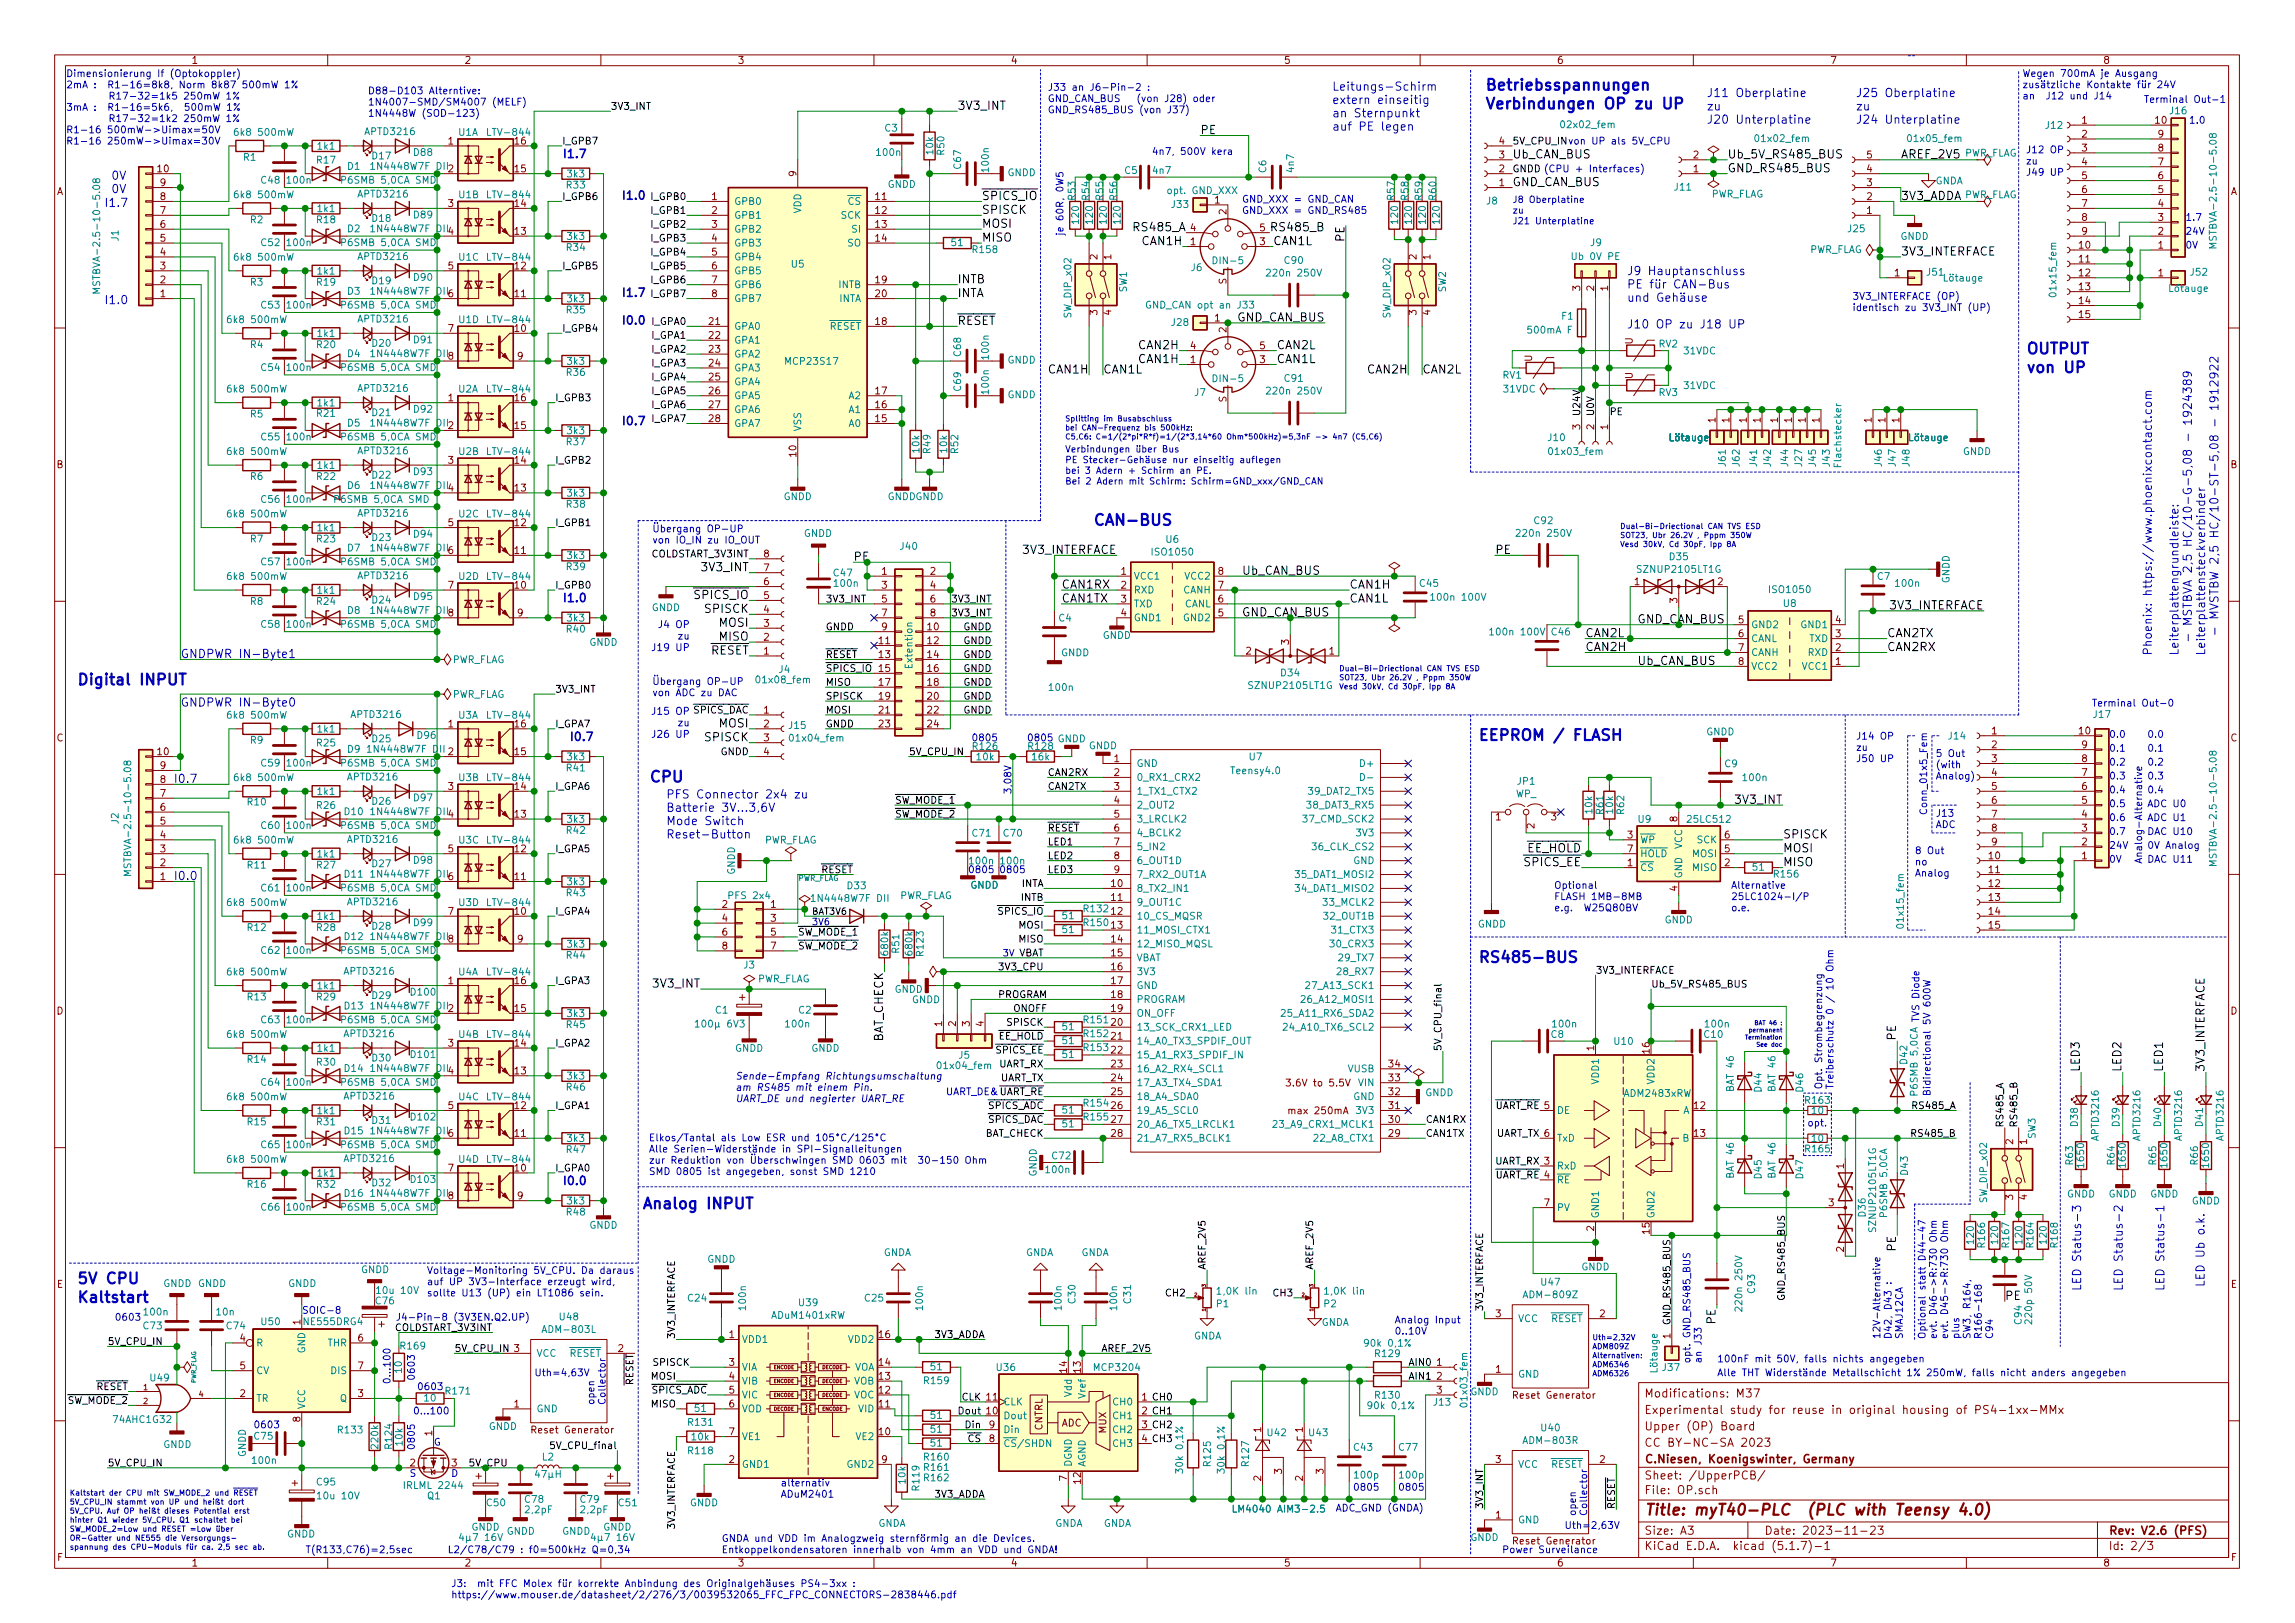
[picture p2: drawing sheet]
<svg xmlns="http://www.w3.org/2000/svg" width="420mm" height="297mm" viewBox="0 0 420 297" stroke-linecap="round" stroke-linejoin="round" font-family="sans-serif">
<defs><g id="words">
<g font-size="2.8" fill="#0000c2">
<text x="271.8" y="16.5">Betriebsspannungen</text>
<text x="271.8" y="20">Verbindungen OP zu UP</text>
<text x="370.8" y="64.8">OUTPUT</text>
<text x="370.8" y="68.2">von UP</text>
<text x="200" y="96.2">CAN-BUS</text>
<text x="14" y="125.4">Digital INPUT</text>
<text x="270.5" y="135.5">EEPROM / FLASH</text>
<text x="118.7" y="143.2">CPU</text>
<text x="270.5" y="176.2">RS485-BUS</text>
<text x="117.5" y="221.3">Analog INPUT</text>
<text x="14" y="235">5V CPU</text>
<text x="14" y="238.4">Kaltstart</text>
</g>
<text font-size="2.8" fill="#840000" x="301" y="277.3">Title: myT40-PLC (PLC with Teensy 4.0)</text>
<g font-size="2.1" fill="#0000c2">
<text x="243.8" y="16.6">Leitungs-Schirm</text>
<text x="312.4" y="17.8">J11 Oberplatine</text>
<text x="339.7" y="17.8">J25 Oberplatine</text>
<text x="243.8" y="19">extern einseitig</text>
<text x="243.8" y="21.5">an Sternpunkt</text>
<text x="243.8" y="23.9">auf PE legen</text>
<text x="312.4" y="20.2">zu</text>
<text x="312.4" y="22.6">J20 Unterplatine</text>
<text x="339.7" y="20.2">zu</text>
<text x="339.7" y="22.6">J24 Unterplatine</text>
<text x="102.9" y="28.9">I1.7</text>
<text x="20.3" y="32.9">0V</text>
<text x="20.3" y="35.3">0V</text>
<text x="19" y="37.9">I1.7</text>
<text x="113.7" y="36.5">I1.0</text>
<text x="297.8" y="50.4">J9 Hauptanschluss</text>
<text x="297.8" y="52.8">PE für CAN-Bus</text>
<text x="19" y="55.7">I1.0</text>
<text x="113.7" y="54.3">I1.7</text>
<text x="113.7" y="59.4">I0.0</text>
<text x="297.8" y="55.2">und Gehäuse</text>
<text x="297.8" y="60.1">J10 OP zu J18 UP</text>
<text x="113.7" y="77.8">I0.7</text>
<text x="102.9" y="110.2">I1.0</text>
<text x="401.3" y="118.9" transform="rotate(-90 401.3 118.9)">- MSTBVA 2,5 HC/10-G-5,08 - 1924389</text>
<text x="406.1" y="118.3" transform="rotate(-90 406.1 118.3)">- MVSTBW 2,5 HC/10-ST-5,08 - 1912922</text>
<text x="33" y="120.4">GNDPWR IN-Byte1</text>
<text x="394" y="120.1" transform="rotate(-90 394 120.1)">Phoenix: https://www.phoenixcontact.com</text>
<text x="398.8" y="120.1" transform="rotate(-90 398.8 120.1)">Leiterplattengrundleiste:</text>
<text x="403.7" y="120.1" transform="rotate(-90 403.7 120.1)">Leiterplattensteckverbinder</text>
<text x="33" y="129.3">GNDPWR IN-Byte0</text>
<text x="104.1" y="135.6">I0.7</text>
<text x="31.7" y="143.3">I0.7</text>
<text x="121.9" y="146.1">PFS Connector 2x4 zu</text>
<text x="121.9" y="148.6">Batterie 3V...3,6V</text>
<text x="121.9" y="151">Mode Switch</text>
<text x="121.9" y="153.5">Reset-Button</text>
<text x="31.7" y="161.1">I0.0</text>
<text x="102.9" y="216.9">I0.0</text>
<text x="381" y="233.6" transform="rotate(-90 381 233.6)">LED Status-3</text>
<text x="388.6" y="233.6" transform="rotate(-90 388.6 233.6)">LED Status-2</text>
<text x="396.2" y="233.6" transform="rotate(-90 396.2 233.6)">LED Status-1</text>
<text x="403.6" y="235.6" transform="rotate(-90 403.6 235.6)">LED Ub o.k.</text>
</g>
<g font-size="2.1">
<text x="175.3" y="20.1">3V3_INT</text>
<text x="219.7" y="24.5">PE</text>
<text x="276.9" y="29">Ub_CAN_BUS</text>
<text x="316.2" y="29">Ub_5V_RS485_BUS</text>
<text x="348" y="29">AREF_2V5</text>
<text x="276.9" y="34.1">GND_CAN_BUS</text>
<text x="316.2" y="31.5">GND_RS485_BUS</text>
<text x="179.7" y="39.2">SPISCK</text>
<text x="179.7" y="36.6">SPICS_IO</text>
<text x="179.7" y="41.7">MOSI</text>
<text x="348" y="36.6">3V3_ADDA</text>
<text x="179.7" y="44.2">MISO</text>
<text x="208" y="42.3">RS485_A</text>
<text x="209.2" y="44.9">CAN1H</text>
<text x="232.4" y="42.3">RS485_B</text>
<text x="233" y="44.9">CAN1L</text>
<text x="246.1" y="44.1" transform="rotate(-90 246.1 44.1)">PE</text>
<text x="348" y="46.8">3V3_INTERFACE</text>
<text x="175.3" y="51.9">INTB</text>
<text x="175.3" y="54.4">INTA</text>
<text x="175.3" y="59.5">RESET</text>
<text x="226.4" y="58.8">GND_CAN_BUS</text>
<text x="208.6" y="63.9">CAN2H</text>
<text x="233.7" y="63.9">CAN2L</text>
<text x="192.1" y="68.4">CAN1H</text>
<text x="201.9" y="68.4">CAN1L</text>
<text x="208.6" y="66.5">CAN1H</text>
<text x="233.7" y="66.5">CAN1L</text>
<text x="250.5" y="68.4">CAN2H</text>
<text x="260.3" y="68.4">CAN2L</text>
<text x="187.4" y="101.4">3V3_INTERFACE</text>
<text x="273.7" y="101.4">PE</text>
<text x="128.8" y="104.6">3V3_INT</text>
<text x="156.2" y="102.7">PE</text>
<text x="194.3" y="107.7">CAN1RX</text>
<text x="227.3" y="105.2">Ub_CAN_BUS</text>
<text x="247" y="107.7">CAN1H</text>
<text x="127.4" y="109.6">SPICS_IO</text>
<text x="129.3" y="112.2">SPISCK</text>
<text x="194.3" y="110.3">CAN1TX</text>
<text x="247" y="110.3">CAN1L</text>
<text x="346.1" y="111.5">3V3_INTERFACE</text>
<text x="130.1" y="119.8">RESET</text>
<text x="131.7" y="114.7">MOSI</text>
<text x="131.7" y="117.3">MISO</text>
<text x="290.2" y="119.2">CAN2H</text>
<text x="290.2" y="116.6">CAN2L</text>
<text x="345.4" y="116.6">CAN2TX</text>
<text x="345.4" y="119.2">CAN2RX</text>
<text x="299.7" y="121.7">Ub_CAN_BUS</text>
<text x="129.3" y="135.7">SPISCK</text>
<text x="131.7" y="133.1">MOSI</text>
<text x="318" y="147.1">3V3_INT</text>
<text x="279.5" y="156">EE_HOLD</text>
<text x="326.4" y="156">MOSI</text>
<text x="326.4" y="153.5">SPISCK</text>
<text x="279.2" y="158.5">SPICS_EE</text>
<text x="326.4" y="158.5">MISO</text>
<text x="119.9" y="180.8">3V3_INT</text>
<text x="161.7" y="190.9" transform="rotate(-90 161.7 190.9)">BAT_CHECK</text>
<text x="347.1" y="190.5" transform="rotate(-90 347.1 190.5)">PE</text>
<text x="380.7" y="196.3" transform="rotate(-90 380.7 196.3)">LED3</text>
<text x="388.4" y="196.3" transform="rotate(-90 388.4 196.3)">LED2</text>
<text x="396" y="196.3" transform="rotate(-90 396 196.3)">LED1</text>
<text x="403.6" y="196.3" transform="rotate(-90 403.6 196.3)">3V3_INTERFACE</text>
<text x="347.1" y="228.9" transform="rotate(-90 347.1 228.9)">PE</text>
<text x="367" y="237.9">PE</text>
<text x="314.1" y="242.3" transform="rotate(-90 314.1 242.3)">PE</text>
</g>
<g font-size="2.1" fill="#008400">
<text x="227.3" y="112.8">GND_CAN_BUS</text>
<text x="299.7" y="114.1">GND_CAN_BUS</text>
</g>
<g font-size="2.1" fill="#840000">
<text x="301" y="255.8">Modifications: M37</text>
<text x="301" y="261.8">Upper (OP) Board</text>
<text x="301" y="258.8">Experimental study for reuse in original housing of PS4-1xx-MMx</text>
<text x="301" y="267.8">C.Niesen, Koenigswinter, Germany</text>
<text x="301" y="264.8">CC BY-NC-SA 2023</text>
<text x="301" y="273.5">File: OP.sch</text>
<text x="301" y="270.8">Sheet: /UpperPCB/</text>
<text x="301" y="280.9">Size: A3</text>
<text x="323" y="280.9">Date: 2023-11-23</text>
<text x="386" y="280.9">Rev: V2.6 (PFS)</text>
<text x="301" y="283.7">KiCad E.D.A. kicad (5.1.7)-1</text>
<text x="386" y="283.7">Id: 2/3</text>
</g>
<g font-size="1.8" fill="#840000">
<text x="35" y="11.7">1</text>
<text x="85" y="11.7">2</text>
<text x="135" y="11.7">3</text>
<text x="185" y="11.7">4</text>
<text x="235" y="11.7">5</text>
<text x="285" y="11.7">6</text>
<text x="335" y="11.7">7</text>
<text x="385" y="11.7">8</text>
<text x="381.2" y="22.6">1</text>
<text x="394.6" y="22.6">10</text>
<text x="82.1" y="26.5">1</text>
<text x="94.3" y="26.5">16</text>
<text x="274.5" y="29">3</text>
<text x="274.5" y="26.5">4</text>
<text x="310" y="29">2</text>
<text x="341.8" y="29">5</text>
<text x="381.2" y="25.2">2</text>
<text x="381.2" y="27.7">3</text>
<text x="395.1" y="27.7">8</text>
<text x="395.1" y="25.2">9</text>
<text x="10.4" y="35.7">A</text>
<text x="28.9" y="31.5">10</text>
<text x="29.4" y="34.1">9</text>
<text x="94.3" y="31.5">15</text>
<text x="145.8" y="32.3" transform="rotate(-90 145.8 32.3)">9</text>
<text x="274.5" y="34.1">1</text>
<text x="274.5" y="31.5">2</text>
<text x="310" y="31.5">1</text>
<text x="341.8" y="34.1">3</text>
<text x="341.8" y="31.5">4</text>
<text x="381.2" y="30.3">4</text>
<text x="381.2" y="32.8">5</text>
<text x="381.2" y="35.3">6</text>
<text x="395.1" y="35.3">5</text>
<text x="395.1" y="32.8">6</text>
<text x="395.1" y="30.3">7</text>
<text x="408.4" y="35.7">A</text>
<text x="29.4" y="41.7">6</text>
<text x="29.4" y="39.2">7</text>
<text x="29.4" y="36.6">8</text>
<text x="82.1" y="37.9">3</text>
<text x="94.3" y="37.9">14</text>
<text x="130.3" y="36.6">1</text>
<text x="130.3" y="39.2">2</text>
<text x="130.3" y="41.7">3</text>
<text x="160.3" y="36.6">11</text>
<text x="160.3" y="39.2">12</text>
<text x="160.3" y="41.7">13</text>
<text x="224.5" y="39.3" transform="rotate(-90 224.5 39.3)">2</text>
<text x="341.8" y="39.2">1</text>
<text x="341.8" y="36.6">2</text>
<text x="381.2" y="37.9">7</text>
<text x="381.2" y="40.4">8</text>
<text x="395.1" y="40.4">3</text>
<text x="395.1" y="37.9">4</text>
<text x="29.4" y="46.8">4</text>
<text x="29.4" y="44.2">5</text>
<text x="94.3" y="43">13</text>
<text x="130.3" y="44.2">4</text>
<text x="130.3" y="46.8">5</text>
<text x="160.3" y="44.2">14</text>
<text x="200.9" y="47.5" transform="rotate(-90 200.9 47.5)">2</text>
<text x="203.5" y="47.5" transform="rotate(-90 203.5 47.5)">1</text>
<text x="218" y="44.9">1</text>
<text x="218" y="42.3">4</text>
<text x="230.7" y="44.9">3</text>
<text x="230.7" y="42.3">5</text>
<text x="259.3" y="47.5" transform="rotate(-90 259.3 47.5)">2</text>
<text x="261.9" y="47.5" transform="rotate(-90 261.9 47.5)">1</text>
<text x="380.7" y="45.5">10</text>
<text x="381.2" y="43">9</text>
<text x="395.1" y="45.5">1</text>
<text x="395.1" y="43">2</text>
<text x="29.4" y="51.9">2</text>
<text x="29.4" y="49.3">3</text>
<text x="82.1" y="49.3">5</text>
<text x="94.3" y="49.3">12</text>
<text x="130.3" y="49.3">6</text>
<text x="130.3" y="51.9">7</text>
<text x="160.3" y="51.9">19</text>
<text x="224.5" y="52.1" transform="rotate(-90 224.5 52.1)">S</text>
<text x="289.3" y="53.2" transform="rotate(-90 289.3 53.2)">3</text>
<text x="291.8" y="53.2" transform="rotate(-90 291.8 53.2)">2</text>
<text x="294.4" y="53.2" transform="rotate(-90 294.4 53.2)">1</text>
<text x="346.9" y="50.6">1</text>
<text x="380.7" y="48">11</text>
<text x="380.7" y="50.6">12</text>
<text x="380.7" y="53.1">13</text>
<text x="395.1" y="50.6">1</text>
<text x="29.4" y="54.4">1</text>
<text x="94.3" y="54.4">11</text>
<text x="129.8" y="59.5">21</text>
<text x="130.3" y="54.4">8</text>
<text x="160.3" y="59.5">18</text>
<text x="160.3" y="54.4">20</text>
<text x="200.9" y="57.7" transform="rotate(-90 200.9 57.7)">3</text>
<text x="203.5" y="57.7" transform="rotate(-90 203.5 57.7)">4</text>
<text x="222.4" y="58.8">1</text>
<text x="259.3" y="57.7" transform="rotate(-90 259.3 57.7)">3</text>
<text x="261.9" y="57.7" transform="rotate(-90 261.9 57.7)">4</text>
<text x="380.7" y="55.7">14</text>
<text x="380.7" y="58.2">15</text>
<text x="82.1" y="60.7">7</text>
<text x="94.3" y="60.7">10</text>
<text x="94.8" y="65.8">9</text>
<text x="129.8" y="62">22</text>
<text x="129.8" y="64.6">23</text>
<text x="218" y="63.9">4</text>
<text x="224.5" y="60.8" transform="rotate(-90 224.5 60.8)">2</text>
<text x="230.7" y="63.9">5</text>
<text x="298.9" y="63" transform="rotate(-90 298.9 63)">U</text>
<text x="129.8" y="67.1">24</text>
<text x="129.8" y="69.6">25</text>
<text x="218" y="66.5">1</text>
<text x="230.7" y="66.5">3</text>
<text x="280.5" y="66.2" transform="rotate(-90 280.5 66.2)">U</text>
<text x="298.9" y="69.4" transform="rotate(-90 298.9 69.4)">U</text>
<text x="82.1" y="73.4">1</text>
<text x="94.3" y="73.4">16</text>
<text x="129.8" y="72.2">26</text>
<text x="129.8" y="74.7">27</text>
<text x="129.8" y="77.3">28</text>
<text x="160.3" y="77.3">15</text>
<text x="160.3" y="74.7">16</text>
<text x="160.3" y="72.2">17</text>
<text x="224.5" y="73.6" transform="rotate(-90 224.5 73.6)">S</text>
<text x="314.1" y="77.4" transform="rotate(-90 314.1 77.4)">1</text>
<text x="316.6" y="77.4" transform="rotate(-90 316.6 77.4)">1</text>
<text x="319.8" y="77.4" transform="rotate(-90 319.8 77.4)">1</text>
<text x="322.3" y="77.4" transform="rotate(-90 322.3 77.4)">1</text>
<text x="325.5" y="77.4" transform="rotate(-90 325.5 77.4)">1</text>
<text x="328" y="77.4" transform="rotate(-90 328 77.4)">1</text>
<text x="330.6" y="77.4" transform="rotate(-90 330.6 77.4)">1</text>
<text x="333.1" y="77.4" transform="rotate(-90 333.1 77.4)">1</text>
<text x="342.6" y="77.4" transform="rotate(-90 342.6 77.4)">1</text>
<text x="345.2" y="77.4" transform="rotate(-90 345.2 77.4)">1</text>
<text x="347.7" y="77.4" transform="rotate(-90 347.7 77.4)">1</text>
<text x="94.3" y="78.5">15</text>
<text x="145.8" y="83.6" transform="rotate(-90 145.8 83.6)">10</text>
<text x="289.3" y="78.6" transform="rotate(-90 289.3 78.6)">3</text>
<text x="291.8" y="78.6" transform="rotate(-90 291.8 78.6)">2</text>
<text x="294.4" y="78.6" transform="rotate(-90 294.4 78.6)">1</text>
<text x="10.4" y="85.7">B</text>
<text x="82.1" y="84.9">3</text>
<text x="94.3" y="90">13</text>
<text x="94.3" y="84.9">14</text>
<text x="408.4" y="85.7">B</text>
<text x="82.1" y="96.3">5</text>
<text x="94.3" y="101.4">11</text>
<text x="94.3" y="96.3">12</text>
<text x="82.1" y="107.7">7</text>
<text x="94.3" y="107.7">10</text>
<text x="139.9" y="107.1">6</text>
<text x="139.9" y="104.6">7</text>
<text x="139.9" y="102">8</text>
<text x="161.4" y="105.2">1</text>
<text x="161.4" y="107.7">3</text>
<text x="170.3" y="105.2">2</text>
<text x="170.3" y="107.7">4</text>
<text x="205.3" y="105.2">1</text>
<text x="205.3" y="107.7">2</text>
<text x="223" y="107.7">7</text>
<text x="223" y="105.2">8</text>
<text x="299.2" y="107.1">1</text>
<text x="314.5" y="107.1">2</text>
<text x="94.8" y="112.8">9</text>
<text x="139.9" y="112.2">4</text>
<text x="139.9" y="109.6">5</text>
<text x="161.4" y="110.3">5</text>
<text x="161.4" y="112.8">7</text>
<text x="170.3" y="110.3">6</text>
<text x="170.3" y="112.8">8</text>
<text x="205.3" y="110.3">3</text>
<text x="205.3" y="112.8">4</text>
<text x="223" y="112.8">5</text>
<text x="223" y="110.3">6</text>
<text x="307.1" y="110.4" transform="rotate(-90 307.1 110.4)">3</text>
<text x="139.9" y="119.8">1</text>
<text x="139.9" y="117.3">2</text>
<text x="139.9" y="114.7">3</text>
<text x="161" y="117.9">11</text>
<text x="161.4" y="115.4">9</text>
<text x="169.8" y="115.4">10</text>
<text x="169.8" y="117.9">12</text>
<text x="228.1" y="119.8">2</text>
<text x="236" y="118" transform="rotate(-90 236 118)">3</text>
<text x="243.4" y="119.8">1</text>
<text x="318.3" y="114.1">5</text>
<text x="318.3" y="116.6">6</text>
<text x="318.3" y="119.2">7</text>
<text x="336.1" y="119.2">2</text>
<text x="336.1" y="116.6">3</text>
<text x="336.1" y="114.1">4</text>
<text x="161" y="120.4">13</text>
<text x="161" y="123">15</text>
<text x="161" y="125.5">17</text>
<text x="169.8" y="120.4">14</text>
<text x="169.8" y="123">16</text>
<text x="169.8" y="125.5">18</text>
<text x="318.3" y="121.7">8</text>
<text x="336.1" y="121.7">1</text>
<text x="139.9" y="130.6">1</text>
<text x="161" y="128.1">19</text>
<text x="161" y="130.6">21</text>
<text x="169.8" y="128.1">20</text>
<text x="169.8" y="130.6">22</text>
<text x="10.4" y="135.7">C</text>
<text x="82.1" y="133.1">1</text>
<text x="94.3" y="133.1">16</text>
<text x="139.9" y="133.1">2</text>
<text x="139.9" y="135.7">3</text>
<text x="161" y="133.1">23</text>
<text x="169.8" y="133.1">24</text>
<text x="364.6" y="134.4">1</text>
<text x="364.6" y="136.9">2</text>
<text x="380.7" y="134.4">10</text>
<text x="381.2" y="136.9">9</text>
<text x="408.4" y="135.7">C</text>
<text x="28.9" y="138.2">10</text>
<text x="29.4" y="143.3">8</text>
<text x="29.4" y="140.8">9</text>
<text x="82.1" y="138.2">2</text>
<text x="94.3" y="138.2">15</text>
<text x="139.9" y="138.2">4</text>
<text x="204" y="139.5">1</text>
<text x="204" y="142">2</text>
<text x="364.6" y="139.5">3</text>
<text x="364.6" y="142">4</text>
<text x="381.2" y="142">7</text>
<text x="381.2" y="139.5">8</text>
<text x="29.4" y="148.4">6</text>
<text x="29.4" y="145.8">7</text>
<text x="82.1" y="144.6">3</text>
<text x="94.3" y="149.6">13</text>
<text x="94.3" y="144.6">14</text>
<text x="204" y="149.6">5</text>
<text x="204" y="144.6">3</text>
<text x="204" y="147.1">4</text>
<text x="364.6" y="144.6">5</text>
<text x="364.6" y="147.1">6</text>
<text x="364.6" y="149.6">7</text>
<text x="381.2" y="149.6">4</text>
<text x="381.2" y="147.1">5</text>
<text x="381.2" y="144.6">6</text>
<text x="29.4" y="156">3</text>
<text x="29.4" y="153.5">4</text>
<text x="29.4" y="150.9">5</text>
<text x="82.1" y="156">5</text>
<text x="94.3" y="156">12</text>
<text x="204" y="152.2">6</text>
<text x="204" y="154.7">7</text>
<text x="273.8" y="150.2">1</text>
<text x="280.9" y="151.6" transform="rotate(-90 280.9 151.6)">2</text>
<text x="284" y="150.2">3</text>
<text x="298" y="153.5">3</text>
<text x="298" y="156">7</text>
<text x="307.1" y="150.4" transform="rotate(-90 307.1 150.4)">8</text>
<text x="315.7" y="156">5</text>
<text x="315.7" y="153.5">6</text>
<text x="364.6" y="152.2">8</text>
<text x="364.6" y="154.7">9</text>
<text x="381.2" y="154.7">2</text>
<text x="381.2" y="152.2">3</text>
<text x="29.4" y="161.1">1</text>
<text x="29.4" y="158.5">2</text>
<text x="94.3" y="161.1">11</text>
<text x="204" y="157.3">8</text>
<text x="204" y="159.8">9</text>
<text x="298" y="158.5">1</text>
<text x="315.7" y="158.5">2</text>
<text x="364.2" y="157.3">10</text>
<text x="364.2" y="159.8">11</text>
<text x="381.2" y="157.3">1</text>
<text x="82.1" y="167.4">7</text>
<text x="94.3" y="167.4">10</text>
<text x="132.2" y="166.2">2</text>
<text x="141.1" y="166.2">1</text>
<text x="203.5" y="162.3">10</text>
<text x="203.5" y="164.9">11</text>
<text x="203.5" y="167.4">12</text>
<text x="307.1" y="163.1" transform="rotate(-90 307.1 163.1)">4</text>
<text x="364.2" y="162.3">12</text>
<text x="364.2" y="164.9">13</text>
<text x="364.2" y="167.4">14</text>
<text x="94.8" y="172.5">9</text>
<text x="132.2" y="168.7">4</text>
<text x="132.2" y="171.2">6</text>
<text x="132.2" y="173.8">8</text>
<text x="141.1" y="168.7">3</text>
<text x="141.1" y="171.2">5</text>
<text x="141.1" y="173.8">7</text>
<text x="203.5" y="170">13</text>
<text x="203.5" y="172.5">14</text>
<text x="364.2" y="170">15</text>
<text x="203.5" y="175">15</text>
<text x="203.5" y="177.6">16</text>
<text x="10.4" y="185.7">D</text>
<text x="82.1" y="180.1">1</text>
<text x="94.3" y="185.2">15</text>
<text x="94.3" y="180.1">16</text>
<text x="203.5" y="180.1">17</text>
<text x="203.5" y="182.7">18</text>
<text x="203.5" y="185.2">19</text>
<text x="408.4" y="185.7">D</text>
<text x="82.1" y="191.6">3</text>
<text x="94.3" y="191.6">14</text>
<text x="172.5" y="187.8" transform="rotate(-90 172.5 187.8)">1</text>
<text x="175" y="187.8" transform="rotate(-90 175 187.8)">2</text>
<text x="177.5" y="187.8" transform="rotate(-90 177.5 187.8)">3</text>
<text x="180.1" y="187.8" transform="rotate(-90 180.1 187.8)">4</text>
<text x="203.5" y="187.7">20</text>
<text x="203.5" y="190.3">21</text>
<text x="94.3" y="196.6">13</text>
<text x="203.5" y="192.8">22</text>
<text x="203.5" y="195.4">23</text>
<text x="203.5" y="197.9">24</text>
<text x="254.3" y="197.9">33</text>
<text x="254.3" y="195.4">34</text>
<text x="291.8" y="192.3" transform="rotate(-90 291.8 192.3)">1</text>
<text x="302" y="192.8" transform="rotate(-90 302 192.8)">16</text>
<text x="82.1" y="203">5</text>
<text x="94.3" y="203">12</text>
<text x="203.5" y="200.4">25</text>
<text x="203.5" y="203">26</text>
<text x="236.3" y="198.8">3.6V to 5.5V</text>
<text x="236.4" y="203.9">max 250mA</text>
<text x="254.3" y="203">31</text>
<text x="254.3" y="200.4">32</text>
<text x="310.2" y="203">12</text>
<text x="94.3" y="208.1">11</text>
<text x="203.5" y="205.5">27</text>
<text x="203.5" y="208.1">28</text>
<text x="254.3" y="208.1">29</text>
<text x="254.3" y="205.5">30</text>
<text x="310.2" y="208.1">13</text>
<text x="368.6" y="209.4" transform="rotate(-90 368.6 209.4)">2</text>
<text x="371.1" y="209.4" transform="rotate(-90 371.1 209.4)">1</text>
<text x="82.1" y="214.4">7</text>
<text x="94.3" y="214.4">10</text>
<text x="337.6" y="213.9" transform="rotate(-90 337.6 213.9)">1</text>
<text x="94.8" y="219.5">9</text>
<text x="282.7" y="220.8">7</text>
<text x="334.8" y="220.8">3</text>
<text x="368.6" y="219.6" transform="rotate(-90 368.6 219.6)">3</text>
<text x="371.1" y="219.6" transform="rotate(-90 371.1 219.6)">4</text>
<text x="291.8" y="225.3" transform="rotate(-90 291.8 225.3)">2</text>
<text x="302" y="225.8" transform="rotate(-90 302 225.8)">15</text>
<text x="337.6" y="229.1" transform="rotate(-90 337.6 229.1)">2</text>
<text x="10.4" y="235.7">E</text>
<text x="408.4" y="235.7">E</text>
<text x="44" y="245.5">4</text>
<text x="55" y="242.5" transform="rotate(-90 55 242.5)">1</text>
<text x="65.6" y="245.5">6</text>
<text x="133.5" y="244.9">1</text>
<text x="161" y="244.9">16</text>
<text x="273.8" y="241.1">3</text>
<text x="292.9" y="241.1">2</text>
<text x="305.8" y="245" transform="rotate(-90 305.8 245)">1</text>
<text x="44" y="250.6">5</text>
<text x="65.6" y="250.6">7</text>
<text x="94.1" y="247.4">3</text>
<text x="113.2" y="247.4">2</text>
<text x="133.5" y="250">3</text>
<text x="161" y="250">14</text>
<text x="195.3" y="251.2" transform="rotate(-90 195.3 251.2)">14</text>
<text x="197.9" y="251.2" transform="rotate(-90 197.9 251.2)">13</text>
<text x="263" y="250">1</text>
<text x="273.8" y="251.2">1</text>
<text x="44" y="255.7">2</text>
<text x="65.6" y="255.7">3</text>
<text x="94.1" y="257.6">1</text>
<text x="133.5" y="252.5">4</text>
<text x="133.5" y="255.1">5</text>
<text x="133.5" y="257.6">6</text>
<text x="161" y="257.6">11</text>
<text x="161" y="255.1">12</text>
<text x="161" y="252.5">13</text>
<text x="263" y="252.5">2</text>
<text x="263" y="255.1">3</text>
<text x="277.6" y="256">Reset Generator</text>
<text x="55" y="260.2" transform="rotate(-90 55 260.2)">8</text>
<text x="79.1" y="262.8" transform="rotate(-90 79.1 262.8)">1</text>
<text x="97.9" y="262.3">Reset Generator</text>
<text x="133.5" y="262.7">7</text>
<text x="161" y="262.7">10</text>
<text x="180.6" y="258.9">10</text>
<text x="181.1" y="263.9">8</text>
<text x="181.1" y="261.4">9</text>
<text x="190.9" y="261.9" transform="rotate(-90 190.9 261.9)">CNTRL</text>
<text x="194.3" y="261.1">ADC</text>
<text x="202.5" y="262.3" transform="rotate(-90 202.5 262.3)">MUX</text>
<text x="230.9" y="262.1" transform="rotate(-90 230.9 262.1)">1</text>
<text x="238.5" y="262.1" transform="rotate(-90 238.5 262.1)">1</text>
<text x="75.1" y="268.4">2</text>
<text x="82.7" y="268.4">3</text>
<text x="133.5" y="267.8">2</text>
<text x="161.4" y="267.8">9</text>
<text x="234.7" y="269.8" transform="rotate(-90 234.7 269.8)">3</text>
<text x="242.3" y="269.8" transform="rotate(-90 242.3 269.8)">3</text>
<text x="273.8" y="267.8">3</text>
<text x="292.9" y="267.8">2</text>
<text x="195.3" y="271" transform="rotate(-90 195.3 271)">7</text>
<text x="197.9" y="271.5" transform="rotate(-90 197.9 271.5)">12</text>
<text x="230.9" y="271" transform="rotate(-90 230.9 271)">2</text>
<text x="238.5" y="271" transform="rotate(-90 238.5 271)">2</text>
<text x="273.8" y="277.9">1</text>
<text x="10.5" y="285.7">F</text>
<text x="35" y="286.7">1</text>
<text x="85" y="286.7">2</text>
<text x="135" y="286.7">3</text>
<text x="185" y="286.7">4</text>
<text x="235" y="286.7">5</text>
<text x="285" y="286.7">6</text>
<text x="335" y="286.7">7</text>
<text x="385" y="286.7">8</text>
<text x="408.5" y="285.7">F</text>
</g>
<g font-size="1.8" fill="#0000c2">
<text x="12.1" y="14.1">Dimensionierung If (Optokoppler)</text>
<text x="12.1" y="16.2">2mA : R1-16=8k8, Norm 8k87 500mW 1%</text>
<text x="67.3" y="17.3">D88-D103 Alterntive:</text>
<text x="191.8" y="16.6">J33 an J6-Pin-2 :</text>
<text x="370.2" y="14.1">Wegen 700mA je Ausgang</text>
<text x="370.2" y="16.1">zusätzliche Kontakte für 24V</text>
<text x="12.1" y="20.3">3mA : R1-16=5k6, 500mW 1%</text>
<text x="16" y="18.2">R17-32=1k5 250mW 1%</text>
<text x="16" y="22.3">R17-32=1k2 250mW 1%</text>
<text x="67.3" y="19.3">1N4007-SMD/SM4007 (MELF)</text>
<text x="67.3" y="21.4">1N4448W (SOD-123)</text>
<text x="191.8" y="18.7">GND_CAN_BUS</text>
<text x="191.8" y="20.7">GND_RS485_BUS (von J37)</text>
<text x="206.5" y="18.7">(von J28) oder</text>
<text x="370.2" y="18.2">an J12 und J14</text>
<text x="392.4" y="18.8">Terminal Out-1</text>
<text x="400.7" y="22.6">1.0</text>
<text x="12.1" y="24.4">R1-16 500mW-&gt;Uimax=50V</text>
<text x="12.1" y="26.5">R1-16 250mW-&gt;Uimax=30V</text>
<text x="210.8" y="28.4">4n7, 500V kera</text>
<text x="276.9" y="26.5">5V_CPU_IN von UP als 5V_CPU</text>
<text x="370.8" y="28.1">J12 OP</text>
<text x="276.9" y="31.5">GNDD (CPU + Interfaces)</text>
<text x="370.8" y="30.1">zu</text>
<text x="370.8" y="32.2">J49 UP</text>
<text x="227.3" y="37.1">GND_XXX = GND_CAN</text>
<text x="227.3" y="39.2">GND_XXX = GND_RS485</text>
<text x="400" y="40.4">1.7</text>
<text x="194.7" y="43.2" transform="rotate(-90 194.7 43.2)">je 60R, 0W5</text>
<text x="400" y="45.5">0V</text>
<text x="400" y="43">24V</text>
<text x="339.1" y="54.9">3V3_INTERFACE (OP)</text>
<text x="339.1" y="56.9">identisch zu 3V3_INT (UP)</text>
<text x="119.4" y="97.4">Übergang OP-UP</text>
<text x="119.4" y="99.5">von IO_IN zu IO_OUT</text>
<text x="120.3" y="119.2">J19 UP</text>
<text x="121.3" y="114.9">J4 OP</text>
<text x="124.4" y="117.1">zu</text>
<text x="119.4" y="125.4">Übergang OP-UP</text>
<text x="119.4" y="127.4">von ADC zu DAC</text>
<text x="120.2" y="130.8">J15 OP SPICS_DAC</text>
<text x="382.9" y="129.3">Terminal Out-0</text>
<text x="120.3" y="135">J26 UP</text>
<text x="124.4" y="132.9">zu</text>
<text x="177.8" y="135.7">0805</text>
<text x="188" y="135.7">0805</text>
<text x="339.7" y="135.4">J14 OP</text>
<text x="339.7" y="137.4">zu</text>
<text x="386.1" y="135">0.0</text>
<text x="386.1" y="137.6">0.1</text>
<text x="393.1" y="137.6">0.1</text>
<text x="393.1" y="135">0.0</text>
<text x="339.7" y="139.5">J50 UP</text>
<text x="354.3" y="138.5">5 Out</text>
<text x="354.3" y="140.6">(with</text>
<text x="354.3" y="142.7">Analog)</text>
<text x="386.1" y="140.1">0.2</text>
<text x="386.1" y="142.7">0.3</text>
<text x="393.1" y="140.1">0.2</text>
<text x="393.1" y="142.7">0.3</text>
<text x="185.2" y="145.5" transform="rotate(-90 185.2 145.5)">3,08V</text>
<text x="352.8" y="149.3" transform="rotate(-90 352.8 149.3)">Conn_01x5_Fem</text>
<text x="354.3" y="149.5">J13</text>
<text x="386.1" y="145.2">0.4</text>
<text x="386.1" y="147.7">0.5</text>
<text x="393.1" y="147.7">ADC U0</text>
<text x="393.1" y="145.2">0.4</text>
<text x="354.3" y="151.5">ADC</text>
<text x="386.1" y="150.3">0.6</text>
<text x="386.1" y="152.8">0.7</text>
<text x="386.1" y="155.4">24V</text>
<text x="393.1" y="155.4">0V Analog</text>
<text x="393.1" y="152.8">DAC U10</text>
<text x="393.1" y="150.3">ADC U1</text>
<text x="177.2" y="159.8">0805</text>
<text x="182.9" y="159.8">0805</text>
<text x="350.5" y="156.3">8 Out</text>
<text x="350.5" y="158.4">no</text>
<text x="350.5" y="160.4">Analog</text>
<text x="386.1" y="157.9">0V</text>
<text x="392.2" y="158.2" transform="rotate(-90 392.2 158.2)">Analog-Alternative</text>
<text x="393.1" y="157.9">DAC U11</text>
<text x="284.5" y="162.7">Optional</text>
<text x="284.5" y="164.7">FLASH 1MB-8MB</text>
<text x="284.5" y="166.8">e.g. W25Q80BV</text>
<text x="316.9" y="162.7">Alternative</text>
<text x="316.9" y="164.7">25LC1024-I/P</text>
<text x="316.9" y="166.8">o.e.</text>
<text x="134.6" y="197.6">Sende-Empfang Richtungsumschaltung</text>
<text x="351.4" y="193.8" transform="rotate(-90 351.4 193.8)">TVS Diode</text>
<text x="134.6" y="199.7">am RS485 mit einem Pin.</text>
<text x="134.6" y="201.7">UART_DE und negierter UART_RE</text>
<text x="173.3" y="200.4">UART_DE&amp;UART_RE</text>
<text x="333.6" y="199.4" transform="rotate(-90 333.6 199.4)">Opt. Strombegrenzung</text>
<text x="335.7" y="199.4" transform="rotate(-90 335.7 199.4)">Treiberschutz 0 / 10 Ohm</text>
<text x="353.4" y="200.7" transform="rotate(-90 353.4 200.7)">Bidirectional 5V 600W</text>
<text x="118.7" y="208.9">Elkos/Tantal als Low ESR und 105°C/125°C</text>
<text x="330.8" y="206.2">opt.</text>
<text x="118.7" y="210.9">Alle Serien-Widerstände in SPI-Signalleitungen</text>
<text x="118.7" y="213">zur Reduktion von Überschwingen SMD 0603 mit 30-150 Ohm</text>
<text x="118.7" y="215">SMD 0805 ist angegeben, sonst SMD 1210</text>
<text x="78.1" y="233.2">Voltage-Monitoring 5V_CPU. Da daraus</text>
<text x="78.1" y="235.2">auf UP 3V3-Interface erzeugt wird,</text>
<text x="78.1" y="237.3">sollte U13 (UP) ein LT1086 sein.</text>
<text x="21" y="241.7">0603</text>
<text x="55.2" y="240.4">SOIC-8</text>
<text x="72.4" y="241.7">J4-Pin-8 (3V3EN.Q2.UP)</text>
<text x="255.3" y="242.2">Analog Input</text>
<text x="255.3" y="244.3">0..10V</text>
<text x="344.2" y="245.1" transform="rotate(-90 344.2 245.1)">12V-Alternative</text>
<text x="346.3" y="245.1" transform="rotate(-90 346.3 245.1)">D42, D43 :</text>
<text x="348.4" y="245.1" transform="rotate(-90 348.4 245.1)">SMAJ12CA</text>
<text x="352.5" y="245.1" transform="rotate(-90 352.5 245.1)">Optional statt D44-47</text>
<text x="354.6" y="245.1" transform="rotate(-90 354.6 245.1)">evt. D46-&gt;R:730 Ohm</text>
<text x="356.6" y="245.1" transform="rotate(-90 356.6 245.1)">evt. D45-&gt;R:730 Ohm</text>
<text x="358.7" y="245.1" transform="rotate(-90 358.7 245.1)">plus</text>
<text x="360.8" y="245.1" transform="rotate(-90 360.8 245.1)">SW3, R164,</text>
<text x="362.8" y="245.1" transform="rotate(-90 362.8 245.1)">R166-168</text>
<text x="364.9" y="245.1" transform="rotate(-90 364.9 245.1)">C94</text>
<text x="97.8" y="251.9">Uth=4,63V</text>
<text x="309.5" y="249.6" transform="rotate(-90 309.5 249.6)">opt. GND_RS485_BUS</text>
<text x="311.5" y="249.6" transform="rotate(-90 311.5 249.6)">an J33</text>
<text x="314.3" y="249.3">100nF mit 50V, falls nichts angegeben</text>
<text x="314.3" y="251.9">Alle THT Widerstände Metallschicht 1% 250mW, falls nicht anders angegeben</text>
<text x="71.5" y="253.4" transform="rotate(-90 71.5 253.4)">0...100</text>
<text x="75.9" y="252.8" transform="rotate(-90 75.9 252.8)">0603</text>
<text x="77.3" y="254.4">0603</text>
<text x="108.8" y="257.2" transform="rotate(-90 108.8 257.2)">open</text>
<text x="110.9" y="257.2" transform="rotate(-90 110.9 257.2)">Collector</text>
<text x="46.4" y="261.4">0603</text>
<text x="75.6" y="258.9">0...100</text>
<text x="75.9" y="265.5" transform="rotate(-90 75.9 265.5)">0805</text>
<text x="79.4" y="264.6">G</text>
<text x="74.9" y="270.3">S</text>
<text x="82.5" y="270.3">D</text>
<text x="142.9" y="272">alternativ</text>
<text x="142.9" y="274.1">ADuM2401</text>
<text x="247.6" y="272.8">0805</text>
<text x="255.9" y="272.8">0805</text>
<text x="244.5" y="276.6">ADC_GND (GNDA)</text>
<text x="286.4" y="279.8">Uth=2,63V</text>
<text x="288.5" y="277.5" transform="rotate(-90 288.5 277.5)">open</text>
<text x="290.6" y="277.5" transform="rotate(-90 290.6 277.5)">Collector</text>
<text x="55.9" y="284.3">T(R133,C76)=2,5sec</text>
<text x="81.9" y="284.3">L2/C78/C79 : f0=500kHz Q=0,34</text>
<text x="132.1" y="282.2">GNDA und VDD im Analogzweig sternförmig an die Devices.</text>
<text x="132.1" y="284.3">Entkoppelkondensatoren innerhalb von 4mm an VDD und GNDA!</text>
<text x="275" y="284.3">Power Surveilance</text>
<text x="277.6" y="282.7">Reset Generator</text>
<text x="82.5" y="290.5">J3: mit FFC Molex für korrekte Anbindung des Originalgehäuses PS4-3xx :</text>
<text x="82.5" y="292.5">https://www.mouser.de/datasheet/2/276/3/0039532065_FFC_FPC_CONNECTORS-2838446.pdf</text>
</g>
<g font-size="1.8">
<text x="111.8" y="20.1">3V3_INT</text>
<text x="102.9" y="26.5">I_GPB7</text>
<text x="102.9" y="36.6">I_GPB6</text>
<text x="119.4" y="41.7">I_GPB2</text>
<text x="119.4" y="36.6">I_GPB0</text>
<text x="119.4" y="39.2">I_GPB1</text>
<text x="119.4" y="44.2">I_GPB3</text>
<text x="119.4" y="46.8">I_GPB4</text>
<text x="102.9" y="49.3">I_GPB5</text>
<text x="119.4" y="51.9">I_GPB6</text>
<text x="119.4" y="49.3">I_GPB5</text>
<text x="119.4" y="54.4">I_GPB7</text>
<text x="119.4" y="59.5">I_GPA0</text>
<text x="102.9" y="60.7">I_GPB4</text>
<text x="119.4" y="62">I_GPA1</text>
<text x="119.4" y="64.6">I_GPA2</text>
<text x="119.4" y="67.1">I_GPA3</text>
<text x="119.4" y="69.6">I_GPA4</text>
<text x="101.6" y="73.4">I_GPB3</text>
<text x="119.4" y="72.2">I_GPA5</text>
<text x="119.4" y="74.7">I_GPA6</text>
<text x="119.4" y="77.3">I_GPA7</text>
<text x="289.3" y="76.2" transform="rotate(-90 289.3 76.2)">U24V</text>
<text x="291.8" y="76.2" transform="rotate(-90 291.8 76.2)">U0V</text>
<text x="294.6" y="76">PE</text>
<text x="101.6" y="84.9">I_GPB2</text>
<text x="101.6" y="96.3">I_GPB1</text>
<text x="101.6" y="107.7">I_GPB0</text>
<text x="119.3" y="102">COLDSTART_3V3INT</text>
<text x="151.1" y="110.3">3V3_INT</text>
<text x="174.6" y="112.8">3V3_INT</text>
<text x="174.6" y="110.3">3V3_INT</text>
<text x="151.1" y="115.4">GNDD</text>
<text x="176.4" y="117.9">GNDD</text>
<text x="176.4" y="115.4">GNDD</text>
<text x="151.1" y="125.5">MISO</text>
<text x="151.1" y="123">SPICS_IO</text>
<text x="151.1" y="120.4">RESET</text>
<text x="176.4" y="123">GNDD</text>
<text x="176.4" y="120.4">GNDD</text>
<text x="176.4" y="125.5">GNDD</text>
<text x="101.6" y="126.8">3V3_INT</text>
<text x="151.1" y="130.6">MOSI</text>
<text x="151.1" y="128.1">SPISCK</text>
<text x="176.4" y="128.1">GNDD</text>
<text x="176.4" y="130.6">GNDD</text>
<text x="101.6" y="133.1">I_GPA7</text>
<text x="151.1" y="133.1">GNDD</text>
<text x="132" y="138.2">GNDD</text>
<text x="166.4" y="138.2">5V_CPU_IN</text>
<text x="191.8" y="142">CAN2RX</text>
<text x="101.6" y="144.6">I_GPA6</text>
<text x="163.8" y="149.6">SW_MODE_2</text>
<text x="163.8" y="147.1">SW_MODE_1</text>
<text x="191.8" y="144.6">CAN2TX</text>
<text x="101.6" y="156">I_GPA5</text>
<text x="191.8" y="154.7">LED1</text>
<text x="191.8" y="152.2">RESET</text>
<text x="150.3" y="159.8">RESET</text>
<text x="191.8" y="157.3">LED2</text>
<text x="191.8" y="159.8">LED3</text>
<text x="101.6" y="167.4">I_GPA4</text>
<text x="183" y="167.4">SPICS_IO</text>
<text x="187" y="162.3">INTA</text>
<text x="187" y="164.9">INTB</text>
<text x="146" y="171.2">SW_MODE_1</text>
<text x="146" y="173.8">SW_MODE_2</text>
<text x="186.6" y="170">MOSI</text>
<text x="186.6" y="172.5">MISO</text>
<text x="183.3" y="177.6">3V3_CPU</text>
<text x="292.1" y="178.2">3V3_INTERFACE</text>
<text x="101.6" y="180.1">I_GPA3</text>
<text x="182.5" y="182.7">PROGRAM</text>
<text x="185.6" y="185.2">ONOFF</text>
<text x="302.3" y="180.8">Ub_5V_RS485_BUS</text>
<text x="101.6" y="191.6">I_GPA2</text>
<text x="182.8" y="190.3">EE_HOLD</text>
<text x="184.6" y="187.7">SPISCK</text>
<text x="182.5" y="192.8">SPICS_EE</text>
<text x="182.8" y="195.4">UART_RX</text>
<text x="183" y="197.9">UART_TX</text>
<text x="263.9" y="192.4" transform="rotate(-90 263.9 192.4)">5V_CPU_final</text>
<text x="101.6" y="203">I_GPA1</text>
<text x="181" y="203">SPICS_ADC</text>
<text x="273.6" y="203">UART_RE 5</text>
<text x="350.5" y="203">RS485_A</text>
<text x="180.2" y="208.1">BAT_CHECK</text>
<text x="181" y="205.5">SPICS_DAC</text>
<text x="261" y="208.1">CAN1TX</text>
<text x="261" y="205.5">CAN1RX</text>
<text x="273.8" y="208.1">UART_TX 6</text>
<text x="350.5" y="208.1">RS485_B</text>
<text x="366.8" y="206.4" transform="rotate(-90 366.8 206.4)">RS485_A</text>
<text x="369.3" y="206.4" transform="rotate(-90 369.3 206.4)">RS485_B</text>
<text x="101.6" y="214.4">I_GPA0</text>
<text x="273.6" y="215.7">UART_RE 4</text>
<text x="273.6" y="213.1">UART_RX 3</text>
<text x="220.7" y="232.4" transform="rotate(-90 220.7 232.4)">AREF_2V5</text>
<text x="240.4" y="232.4" transform="rotate(-90 240.4 232.4)">AREF_2V5</text>
<text x="213.6" y="237.3">CH2</text>
<text x="233.3" y="237.3">CH3</text>
<text x="326.8" y="237.3" transform="rotate(-90 326.8 237.3)">GND_RS485_BUS</text>
<text x="72.3" y="243.6">COLDSTART_3V3INT</text>
<text x="123.6" y="245.1" transform="rotate(-90 123.6 245.1)">3V3_INTERFACE</text>
<text x="171.1" y="244.9">3V3_ADDA</text>
<text x="271.5" y="240.1" transform="rotate(-90 271.5 240.1)">3V3_INTERFACE</text>
<text x="305.8" y="241.8" transform="rotate(-90 305.8 241.8)">GND_RS485_BUS</text>
<text x="19.7" y="246.2">5V_CPU_IN</text>
<text x="83.2" y="247.4">5V_CPU_IN</text>
<text x="119.8" y="250">SPISCK</text>
<text x="201.9" y="247.4">AREF_2V5</text>
<text x="257.8" y="250">AIN0</text>
<text x="12.4" y="257">SW_MODE_2</text>
<text x="17.6" y="254.4">RESET</text>
<text x="116" y="253.6" transform="rotate(-90 116 253.6)">RESET</text>
<text x="119.3" y="257.6">MISO</text>
<text x="119.3" y="252.5">MOSI</text>
<text x="119.4" y="255.1">SPICS_ADC</text>
<text x="176.1" y="256.3">CLK 11</text>
<text x="209.1" y="256.3">1 CH0</text>
<text x="257.8" y="252.5">AIN1</text>
<text x="175.7" y="258.9">Dout</text>
<text x="176.9" y="261.4">Din</text>
<text x="177.2" y="263.9">CS</text>
<text x="209.1" y="258.9">2 CH1</text>
<text x="209.1" y="261.4">3 CH2</text>
<text x="209.1" y="263.9">4 CH3</text>
<text x="19.7" y="268.4">5V_CPU_IN</text>
<text x="101.5" y="265.2">5V_CPU_final</text>
<text x="171.1" y="274.1">3V3_ADDA</text>
<text x="123.6" y="279.7" transform="rotate(-90 123.6 279.7)">3V3_INTERFACE</text>
<text x="271.5" y="276.3" transform="rotate(-90 271.5 276.3)">3V3_INT</text>
<text x="295.7" y="276.3" transform="rotate(-90 295.7 276.3)">RESET</text>
</g>
<g font-size="1.8" fill="#008484">
<text x="286.1" y="23.5">02x02_fem</text>
<text x="374.6" y="23.6">J12</text>
<text x="397.3" y="20.9">J16</text>
<text x="43.5" y="24.9">6k8 500mW</text>
<text x="44.6" y="29.4">R1</text>
<text x="58.1" y="29.9">R17</text>
<text x="58.2" y="27.4">1k1</text>
<text x="67" y="24.7">APTD3216</text>
<text x="68.2" y="29.2">D17</text>
<text x="75.8" y="28.5">D88</text>
<text x="83.9" y="24.9">U1A</text>
<text x="89.7" y="24.9">LTV-844</text>
<text x="160.6" y="28.5">100n</text>
<text x="162" y="24.1">C3</text>
<text x="170.9" y="28.2" transform="rotate(-90 170.9 28.2)">10k</text>
<text x="172.9" y="28.3" transform="rotate(-90 172.9 28.3)">R50</text>
<text x="321.7" y="26">01x02_fem</text>
<text x="349.6" y="26">01x05_fem</text>
<text x="359.5" y="28.7">PWR_FLAG</text>
<text x="47.9" y="33.6">C48</text>
<text x="52.7" y="33.6">100n</text>
<text x="63.1" y="33.6">P6SMB 5,0CA SMD</text>
<text x="63.7" y="31.1">D1</text>
<text x="68.6" y="31.1">1N4448W7F DII</text>
<text x="82.1" y="31.5">2</text>
<text x="103.8" y="34.5">R33</text>
<text x="103.9" y="32.5">3k3</text>
<text x="162.5" y="34.4">GNDD</text>
<text x="175.9" y="30.8" transform="rotate(-90 175.9 30.8)">C67</text>
<text x="181" y="31.3" transform="rotate(-90 181 31.3)">100n</text>
<text x="184.5" y="32.2">GNDD</text>
<text x="205.9" y="31.8">C5</text>
<text x="211.2" y="31.8">4n7</text>
<text x="214" y="35.5">opt. GND_XXX</text>
<text x="231.8" y="31.6" transform="rotate(-90 231.8 31.6)">C6</text>
<text x="236.9" y="31.5" transform="rotate(-90 236.9 31.5)">4n7</text>
<text x="306.6" y="34.9">J11</text>
<text x="354.3" y="33.7">GNDA</text>
<text x="43.5" y="36.3">6k8 500mW</text>
<text x="45.9" y="40.9">R2</text>
<text x="58.1" y="40.9">R18</text>
<text x="58.2" y="38.8">1k1</text>
<text x="65.8" y="36.2">APTD3216</text>
<text x="68.2" y="40.6">D18</text>
<text x="75.8" y="40">D89</text>
<text x="84" y="36.3">U1B</text>
<text x="89.7" y="36.3">LTV-844</text>
<text x="134.4" y="37.5">GPB0</text>
<text x="134.4" y="40">GPB1</text>
<text x="146.7" y="39.1" transform="rotate(-90 146.7 39.1)">VDD</text>
<text x="154" y="40">SCK</text>
<text x="155.3" y="37.5">CS</text>
<text x="196.9" y="36.6" transform="rotate(-90 196.9 36.6)">R53</text>
<text x="197.5" y="40.9" transform="rotate(-90 197.5 40.9)">120</text>
<text x="199.4" y="36.6" transform="rotate(-90 199.4 36.6)">R54</text>
<text x="200.1" y="40.9" transform="rotate(-90 200.1 40.9)">120</text>
<text x="202" y="36.6" transform="rotate(-90 202 36.6)">R55</text>
<text x="202.6" y="40.9" transform="rotate(-90 202.6 40.9)">120</text>
<text x="204.5" y="36.6" transform="rotate(-90 204.5 36.6)">R56</text>
<text x="205.2" y="40.9" transform="rotate(-90 205.2 40.9)">120</text>
<text x="214.6" y="38.1">J33</text>
<text x="222.4" y="37.2">1</text>
<text x="255.3" y="36.6" transform="rotate(-90 255.3 36.6)">R57</text>
<text x="256" y="40.9" transform="rotate(-90 256 40.9)">120</text>
<text x="257.9" y="36.6" transform="rotate(-90 257.9 36.6)">R58</text>
<text x="258.5" y="40.9" transform="rotate(-90 258.5 40.9)">120</text>
<text x="260.4" y="36.6" transform="rotate(-90 260.4 36.6)">R59</text>
<text x="261" y="40.9" transform="rotate(-90 261 40.9)">120</text>
<text x="262.9" y="36.6" transform="rotate(-90 262.9 36.6)">R60</text>
<text x="263.6" y="40.9" transform="rotate(-90 263.6 40.9)">120</text>
<text x="272.2" y="37.4">J8</text>
<text x="313.2" y="36.2">PWR_FLAG</text>
<text x="359.5" y="36.3">PWR_FLAG</text>
<text x="21.7" y="44.1" transform="rotate(-90 21.7 44.1)">J1</text>
<text x="43.5" y="47.7">6k8 500mW</text>
<text x="47.9" y="45">C52</text>
<text x="52.7" y="45">100n</text>
<text x="63.1" y="45">P6SMB 5,0CA SMD</text>
<text x="63.7" y="42.5">D2</text>
<text x="65.8" y="47.6">APTD3216</text>
<text x="68.6" y="42.5">1N4448W7F DII</text>
<text x="82.1" y="43">4</text>
<text x="84" y="47.7">U1C</text>
<text x="89.7" y="47.7">LTV-844</text>
<text x="103.8" y="45.9">R34</text>
<text x="103.9" y="43.9">3k3</text>
<text x="134.4" y="42.6">GPB2</text>
<text x="134.4" y="45.1">GPB3</text>
<text x="134.4" y="47.7">GPB4</text>
<text x="155.2" y="45.1">SO</text>
<text x="156.1" y="42.6">SI</text>
<text x="174.3" y="45">51</text>
<text x="288.2" y="47.6">Ub 0V PE</text>
<text x="291.2" y="45">J9</text>
<text x="331.2" y="46.3">PWR_FLAG</text>
<text x="338.4" y="42.5">J25</text>
<text x="347.9" y="43.9">GNDD</text>
<text x="405.8" y="43.5" transform="rotate(-90 405.8 43.5)">MSTBVA-2.5-10-5.08</text>
<text x="18.3" y="51.8" transform="rotate(-90 18.3 51.8)">MSTBVA-2.5-10-5.08</text>
<text x="45.9" y="52.3">R3</text>
<text x="58.1" y="52.3">R19</text>
<text x="58.2" y="50.3">1k1</text>
<text x="63.7" y="53.9">D3</text>
<text x="68.2" y="52">D19</text>
<text x="68.6" y="53.9">1N4448W7F DII</text>
<text x="75.8" y="51.4">D90</text>
<text x="134.4" y="50.2">GPB5</text>
<text x="134.4" y="52.7">GPB6</text>
<text x="144.9" y="49">U5</text>
<text x="153.6" y="52.7">INTB</text>
<text x="206.3" y="53.5" transform="rotate(-90 206.3 53.5)">SW1</text>
<text x="218.1" y="49.6">J6</text>
<text x="222.5" y="48.3">DIN-5</text>
<text x="232.5" y="50.6">220n 250V</text>
<text x="235.2" y="48.3">C90</text>
<text x="264.7" y="53.5" transform="rotate(-90 264.7 53.5)">SW2</text>
<text x="352.8" y="50.5">J51</text>
<text x="356" y="51.5">Lötauge</text>
<text x="376.5" y="53.9" transform="rotate(-90 376.5 53.9)">01x15_fem</text>
<text x="397.2" y="53.4">Lötauge</text>
<text x="401.1" y="50.5">J52</text>
<text x="42.2" y="59.1">6k8 500mW</text>
<text x="47.9" y="56.5">C53</text>
<text x="52.7" y="56.5">100n</text>
<text x="63.1" y="56.5">P6SMB 5,0CA SMD</text>
<text x="65.8" y="59">APTD3216</text>
<text x="82.1" y="54.4">6</text>
<text x="84" y="59.1">U1D</text>
<text x="89.7" y="59.1">LTV-844</text>
<text x="103.8" y="57.4">R35</text>
<text x="103.9" y="55.3">3k3</text>
<text x="134.4" y="55.3">GPB7</text>
<text x="153.6" y="55.3">INTA</text>
<text x="196.1" y="58.1" transform="rotate(-90 196.1 58.1)">SW_DIP_x02</text>
<text x="210.7" y="56.5">GND_CAN opt an J33</text>
<text x="214.6" y="59.7">J28</text>
<text x="254.6" y="58.1" transform="rotate(-90 254.6 58.1)">SW_DIP_x02</text>
<text x="286" y="58.5">F1</text>
<text x="45.9" y="63.7">R4</text>
<text x="58.1" y="63.7">R20</text>
<text x="58.2" y="61.7">1k1</text>
<text x="63.7" y="65.4">D4</text>
<text x="68.2" y="63.5">D20</text>
<text x="68.6" y="65.4">1N4448W7F DII</text>
<text x="75.8" y="62.8">D91</text>
<text x="82.1" y="65.8">8</text>
<text x="134.4" y="60.4">GPA0</text>
<text x="134.4" y="62.9">GPA1</text>
<text x="134.4" y="65.4">GPA2</text>
<text x="151.8" y="60.4">RESET</text>
<text x="175.9" y="65.1" transform="rotate(-90 175.9 65.1)">C68</text>
<text x="181" y="65.6" transform="rotate(-90 181 65.6)">100n</text>
<text x="280" y="61">500mA F</text>
<text x="308.3" y="64.9">31VDC</text>
<text x="42.2" y="71.8">6k8 500mW</text>
<text x="47.9" y="67.9">C54</text>
<text x="52.7" y="67.9">100n</text>
<text x="63.1" y="67.9">P6SMB 5,0CA SMD</text>
<text x="65.8" y="71.7">APTD3216</text>
<text x="83.9" y="71.8">U2A</text>
<text x="89.7" y="71.8">LTV-844</text>
<text x="103.8" y="68.8">R36</text>
<text x="103.9" y="66.8">3k3</text>
<text x="134.4" y="68">GPA3</text>
<text x="134.4" y="70.5">GPA4</text>
<text x="144" y="66.8">MCP23S17</text>
<text x="175.9" y="71.5" transform="rotate(-90 175.9 71.5)">C69</text>
<text x="181" y="72" transform="rotate(-90 181 72)">100n</text>
<text x="184.5" y="66.5">GNDD</text>
<text x="222.5" y="69.9">DIN-5</text>
<text x="235.2" y="69.9">C91</text>
<text x="275.2" y="69.3">RV1</text>
<text x="275.3" y="71.8">31VDC</text>
<text x="308.3" y="71.2">31VDC</text>
<text x="45.9" y="76.4">R5</text>
<text x="58.1" y="76.3">R21</text>
<text x="58.2" y="74.4">1k1</text>
<text x="68.2" y="76.2">D21</text>
<text x="75.8" y="75.5">D92</text>
<text x="134.4" y="73.1">GPA5</text>
<text x="134.4" y="75.6">GPA6</text>
<text x="155.5" y="75.6">A1</text>
<text x="155.5" y="73.1">A2</text>
<text x="184.5" y="72.9">GNDD</text>
<text x="218.7" y="72.5">J7</text>
<text x="232.5" y="72.2">220n 250V</text>
<text x="303.7" y="72.5">RV3</text>
<text x="42.2" y="83.3">6k8 500mW</text>
<text x="47.9" y="80.6">C55</text>
<text x="52.7" y="80.6">100n</text>
<text x="63.1" y="80.6">P6SMB 5,0CA SMD</text>
<text x="63.7" y="78.1">D5</text>
<text x="65.8" y="83.1">APTD3216</text>
<text x="68.6" y="78.1">1N4448W7F DII</text>
<text x="82.1" y="78.5">2</text>
<text x="84" y="83.3">U2B</text>
<text x="89.7" y="83.3">LTV-844</text>
<text x="103.8" y="81.5">R37</text>
<text x="103.9" y="79.5">3k3</text>
<text x="134.4" y="78.1">GPA7</text>
<text x="146.7" y="79" transform="rotate(-90 146.7 79)">VSS</text>
<text x="155.5" y="78.1">A0</text>
<text x="168.3" y="82.8" transform="rotate(-90 168.3 82.8)">10k</text>
<text x="170.4" y="82.9" transform="rotate(-90 170.4 82.9)">R49</text>
<text x="173.4" y="82.8" transform="rotate(-90 173.4 82.8)">10k</text>
<text x="175.4" y="82.9" transform="rotate(-90 175.4 82.9)">R52</text>
<text x="283.5" y="80.7">J10</text>
<text x="283.9" y="83.3">01x03_fem</text>
<text x="305.8" y="80.7">Lötauge</text>
<text x="349.6" y="80.7">Lötauge</text>
<text x="359.4" y="83.3">GNDD</text>
<text x="45.9" y="87.8">R6</text>
<text x="58.1" y="87.8">R22</text>
<text x="58.2" y="85.8">1k1</text>
<text x="63.7" y="89.5">D6</text>
<text x="68.2" y="87.6">D22</text>
<text x="68.6" y="89.5">1N4448W7F DII</text>
<text x="75.8" y="87">D93</text>
<text x="82.1" y="90">4</text>
<text x="316" y="85.3" transform="rotate(-90 316 85.3)">J61</text>
<text x="318.5" y="85.3" transform="rotate(-90 318.5 85.3)">J62</text>
<text x="321.7" y="85.3" transform="rotate(-90 321.7 85.3)">J41</text>
<text x="324.2" y="85.3" transform="rotate(-90 324.2 85.3)">J42</text>
<text x="327.4" y="85.3" transform="rotate(-90 327.4 85.3)">J44</text>
<text x="329.9" y="85.3" transform="rotate(-90 329.9 85.3)">J27</text>
<text x="332.5" y="85.3" transform="rotate(-90 332.5 85.3)">J45</text>
<text x="335" y="85.3" transform="rotate(-90 335 85.3)">J43</text>
<text x="337.1" y="85.2" transform="rotate(-90 337.1 85.2)">Flachstecker</text>
<text x="344.5" y="85.3" transform="rotate(-90 344.5 85.3)">J46</text>
<text x="347.1" y="85.3" transform="rotate(-90 347.1 85.3)">J47</text>
<text x="349.6" y="85.3" transform="rotate(-90 349.6 85.3)">J48</text>
<text x="42.2" y="94.7">6k8 500mW</text>
<text x="47.9" y="92">C56</text>
<text x="52.7" y="92">100n</text>
<text x="61.8" y="92">P6SMB 5,0CA SMD</text>
<text x="65.8" y="94.6">APTD3216</text>
<text x="84" y="94.7">U2C</text>
<text x="89.7" y="94.7">LTV-844</text>
<text x="103.8" y="92.9">R38</text>
<text x="103.9" y="90.9">3k3</text>
<text x="143.5" y="91.5">GNDD</text>
<text x="162.5" y="91.5">GNDDGNDD</text>
<text x="280.9" y="95.9">C92</text>
<text x="45.9" y="99.3">R7</text>
<text x="58.1" y="99.3">R23</text>
<text x="58.2" y="97.2">1k1</text>
<text x="63.7" y="100.9">D7</text>
<text x="68.2" y="99">D23</text>
<text x="68.6" y="100.9">1N4448W7F DII</text>
<text x="75.8" y="98.4">D94</text>
<text x="82.1" y="101.4">6</text>
<text x="147.2" y="98.3">GNDD</text>
<text x="164.9" y="100.6">J40</text>
<text x="211.2" y="101.7">ISO1050</text>
<text x="213.5" y="99.4">U6</text>
<text x="278.3" y="98.2">220n 250V</text>
<text x="42.2" y="106.1">6k8 500mW</text>
<text x="47.9" y="103.5">C57</text>
<text x="52.7" y="103.5">100n</text>
<text x="63.1" y="103.5">P6SMB 5,0CA SMD</text>
<text x="65.8" y="106">APTD3216</text>
<text x="84" y="106.1">U2D</text>
<text x="89.7" y="106.1">LTV-844</text>
<text x="103.8" y="104.4">R39</text>
<text x="103.9" y="102.3">3k3</text>
<text x="152.7" y="105.5">C47</text>
<text x="152.9" y="107.4">100n</text>
<text x="207.5" y="106.1">VCC1</text>
<text x="217" y="106.1">VCC2</text>
<text x="260" y="107.4">C45</text>
<text x="300.1" y="104.8">SZNUP2105LT1G</text>
<text x="305.7" y="102.5">D35</text>
<text x="343.7" y="106.1">C7</text>
<text x="347.2" y="107.4">100n</text>
<text x="356.9" y="106.8" transform="rotate(-90 356.9 106.8)">GNDD</text>
<text x="45.9" y="110.7">R8</text>
<text x="58.1" y="110.7">R24</text>
<text x="58.2" y="108.7">1k1</text>
<text x="63.7" y="112.4">D8</text>
<text x="68.2" y="110.5">D24</text>
<text x="68.6" y="112.4">1N4448W7F DII</text>
<text x="75.8" y="109.8">D95</text>
<text x="82.1" y="112.8">8</text>
<text x="103.9" y="113.8">3k3</text>
<text x="119.3" y="111.8">GNDD</text>
<text x="193.9" y="113.8">C4</text>
<text x="207.5" y="108.6">RXD</text>
<text x="207.5" y="111.2">TXD</text>
<text x="207.5" y="113.7">GND1</text>
<text x="216.6" y="108.6">CANH</text>
<text x="216.8" y="113.7">GND2</text>
<text x="216.8" y="111.2">CANL</text>
<text x="262.6" y="109.9">100n 100V</text>
<text x="324.2" y="108.5">ISO1050</text>
<text x="326.5" y="111.1">U8</text>
<text x="47.9" y="114.9">C58</text>
<text x="52.7" y="114.9">100n</text>
<text x="63.1" y="114.9">P6SMB 5,0CA SMD</text>
<text x="103.8" y="115.8">R40</text>
<text x="107.9" y="118.2">GNDD</text>
<text x="201.9" y="116.9">GNDD</text>
<text x="273.4" y="116.3">100n 100V</text>
<text x="284.1" y="116.3">C46</text>
<text x="320.5" y="115">GND2</text>
<text x="320.5" y="117.5">CANL</text>
<text x="329.9" y="115">GND1</text>
<text x="331.2" y="117.5">TXD</text>
<text x="82.7" y="121.4">PWR_FLAG</text>
<text x="138.8" y="125.1">01x08_fem</text>
<text x="142.6" y="123.2">J4</text>
<text x="167.1" y="122.1" transform="rotate(-90 167.1 122.1)">Extention</text>
<text x="194.3" y="120.1">GNDD</text>
<text x="234.6" y="123.8">D34</text>
<text x="320.5" y="120.1">CANH</text>
<text x="320.5" y="122.6">VCC2</text>
<text x="330" y="122.6">VCC1</text>
<text x="331" y="120.1">RXD</text>
<text x="42.2" y="131.5">6k8 500mW</text>
<text x="64.5" y="131.4">APTD3216</text>
<text x="82.7" y="127.7">PWR_FLAG</text>
<text x="83.9" y="131.5">U3A</text>
<text x="89.7" y="131.5">LTV-844</text>
<text x="192.2" y="126.5">100n</text>
<text x="229" y="126.1">SZNUP2105LT1G</text>
<text x="383.3" y="131.4">J17</text>
<text x="45.9" y="136.1">R9</text>
<text x="58.1" y="136.6">R25</text>
<text x="58.2" y="134.1">1k1</text>
<text x="63.7" y="137.8">D9</text>
<text x="68" y="137.8">1N4448W7F DII</text>
<text x="68.2" y="135.9">D25</text>
<text x="76.5" y="135.2">D96</text>
<text x="144.5" y="133.4">J15</text>
<text x="144.9" y="135.7">01x04_fem</text>
<text x="178.2" y="137.2">R126</text>
<text x="188.4" y="137.2">R128</text>
<text x="193.6" y="135.9">GNDD</text>
<text x="199.3" y="137.1">GNDD</text>
<text x="312.4" y="134.6">GNDD</text>
<text x="356.8" y="135.3">J14</text>
<text x="43.5" y="143">6k8 500mW</text>
<text x="47.9" y="140.3">C59</text>
<text x="52.7" y="140.3">100n</text>
<text x="63.1" y="140.3">P6SMB 5,0CA SMD</text>
<text x="63.9" y="142.8">APTD3216</text>
<text x="84" y="143">U3B</text>
<text x="89.7" y="143">LTV-844</text>
<text x="103.8" y="141.2">R41</text>
<text x="103.9" y="139.2">3k3</text>
<text x="178.9" y="139.2">10k</text>
<text x="189" y="139.2">16k</text>
<text x="208" y="140.4">GND</text>
<text x="208" y="142.9">0_RX1_CRX2</text>
<text x="225.6" y="141.7">Teensy4.0</text>
<text x="228.8" y="139.2">U7</text>
<text x="249.4" y="140.4">D+</text>
<text x="277.8" y="143.6">JP1</text>
<text x="315.8" y="140.4">C9</text>
<text x="319.2" y="143">100n</text>
<text x="45.4" y="147.4">R10</text>
<text x="58.1" y="148">R26</text>
<text x="58.2" y="145.5">1k1</text>
<text x="63.1" y="149.2">D10</text>
<text x="68.2" y="147.3">D26</text>
<text x="68.6" y="149.2">1N4448W7F DII</text>
<text x="75.8" y="146.6">D97</text>
<text x="82.1" y="149.6">4</text>
<text x="208" y="145.5">1_TX1_CTX2</text>
<text x="208" y="148">2_OUT2</text>
<text x="239.7" y="148">38_DAT3_RX5</text>
<text x="239.9" y="145.5">39_DAT2_TX5</text>
<text x="277.5" y="145.9">WP_</text>
<text x="291.5" y="148.8" transform="rotate(-90 291.5 148.8)">10k</text>
<text x="293.5" y="149" transform="rotate(-90 293.5 149)">R61</text>
<text x="295.3" y="148.8" transform="rotate(-90 295.3 148.8)">10k</text>
<text x="297.4" y="149" transform="rotate(-90 297.4 149)">R62</text>
<text x="21.7" y="150.8" transform="rotate(-90 21.7 150.8)">J2</text>
<text x="43.5" y="154.4">6k8 500mW</text>
<text x="47.9" y="151.7">C60</text>
<text x="52.7" y="151.7">100n</text>
<text x="63.1" y="151.7">P6SMB 5,0CA SMD</text>
<text x="63.9" y="154.3">APTD3216</text>
<text x="84" y="154.4">U3C</text>
<text x="89.7" y="154.4">LTV-844</text>
<text x="103.8" y="152.6">R42</text>
<text x="103.9" y="150.6">3k3</text>
<text x="139.8" y="154.4">PWR_FLAG</text>
<text x="178.1" y="153.1">C71</text>
<text x="183.8" y="153.1">C70</text>
<text x="208" y="150.5">3_LRCLK2</text>
<text x="208" y="153.1">4_BCLK2</text>
<text x="208" y="155.6">5_IN2</text>
<text x="239" y="150.5">37_CMD_SCK2</text>
<text x="240.7" y="155.6">36_CLK_CS2</text>
<text x="248.6" y="153.1">3V3</text>
<text x="299.9" y="150.6">U9</text>
<text x="300.2" y="154.3">WP</text>
<text x="308" y="155.4" transform="rotate(-90 308 155.4)">VCC</text>
<text x="309.2" y="150.6">25LC512</text>
<text x="310.7" y="154.3">SCK</text>
<text x="24" y="158.3" transform="rotate(-90 24 158.3)">MSTBVA-2.5-10-5.08</text>
<text x="45.4" y="159">R11</text>
<text x="58.1" y="159">R27</text>
<text x="58.2" y="156.9">1k1</text>
<text x="63.1" y="160.6">D11</text>
<text x="68.2" y="158.7">D27</text>
<text x="68.6" y="160.6">1N4448W7F DII</text>
<text x="75.8" y="158.1">D98</text>
<text x="82.1" y="161.1">6</text>
<text x="134.5" y="160.1" transform="rotate(-90 134.5 160.1)">GNDD</text>
<text x="177.6" y="158.2">100n</text>
<text x="183.3" y="158.2">100n</text>
<text x="208" y="158.2">6_OUT1D</text>
<text x="208" y="160.7">7_RX2_OUT1A</text>
<text x="237.7" y="160.7">35_DAT1_MOSI2</text>
<text x="247.8" y="158.2">GND</text>
<text x="300.2" y="159.4">CS</text>
<text x="300.2" y="156.9">HOLD</text>
<text x="308" y="160.8" transform="rotate(-90 308 160.8)">GND</text>
<text x="309.9" y="159.4">MISO</text>
<text x="309.9" y="156.9">MOSI</text>
<text x="321" y="159.3">51</text>
<text x="405.8" y="156.5" transform="rotate(-90 405.8 156.5)">MSTBVA-2.5-10-5.08</text>
<text x="42.2" y="165.8">6k8 500mW</text>
<text x="47.9" y="163.2">C61</text>
<text x="52.7" y="163.2">100n</text>
<text x="63.1" y="163.2">P6SMB 5,0CA SMD</text>
<text x="63.9" y="165.7">APTD3216</text>
<text x="84" y="165.8">U3D</text>
<text x="89.7" y="165.8">LTV-844</text>
<text x="103.8" y="164">R43</text>
<text x="103.9" y="162">3k3</text>
<text x="133.7" y="164.6">PFS 2x4</text>
<text x="149.3" y="165.1">1N4448W7F DII</text>
<text x="155.2" y="162.7">D33</text>
<text x="164.6" y="164.6">PWR_FLAG</text>
<text x="177.6" y="162.6">GNDD</text>
<text x="198.5" y="167">R132</text>
<text x="208" y="163.2">8_TX2_IN1</text>
<text x="208" y="165.8">9_OUT1C</text>
<text x="237.7" y="163.2">34_DAT1_MISO2</text>
<text x="242.7" y="165.8">33_MCLK2</text>
<text x="45.4" y="170.4">R12</text>
<text x="58.1" y="170.4">R28</text>
<text x="58.2" y="168.4">1k1</text>
<text x="63.1" y="172">D12</text>
<text x="68.2" y="170.1">D28</text>
<text x="68.6" y="172">1N4448W7F DII</text>
<text x="75.8" y="169.5">D99</text>
<text x="82.1" y="172.5">8</text>
<text x="103.9" y="173.4">3k3</text>
<text x="194.6" y="170.8">51</text>
<text x="194.6" y="168.2">51</text>
<text x="208" y="168.3">10_CS_MQSR</text>
<text x="208" y="170.9">11_MOSI_CTX1</text>
<text x="208" y="173.4">12_MISO_MQSL</text>
<text x="242.8" y="168.3">32_OUT1B</text>
<text x="244" y="173.4">30_CRX3</text>
<text x="244.2" y="170.9">31_CTX3</text>
<text x="270.6" y="169.8">GNDD</text>
<text x="304.7" y="169">GNDD</text>
<text x="348.5" y="169.5" transform="rotate(-90 348.5 169.5)">01x15_fem</text>
<text x="42.2" y="178.5">6k8 500mW</text>
<text x="47.9" y="174.6">C62</text>
<text x="52.7" y="174.6">100n</text>
<text x="63.1" y="174.6">P6SMB 5,0CA SMD</text>
<text x="63.2" y="178.4">APTD3216</text>
<text x="83.9" y="178.5">U4A</text>
<text x="89.7" y="178.5">LTV-844</text>
<text x="103.8" y="175.5">R44</text>
<text x="136.2" y="177.3">J3</text>
<text x="138.6" y="179.8">PWR_FLAG</text>
<text x="162.6" y="174.7" transform="rotate(-90 162.6 174.7)">680k</text>
<text x="164.6" y="174.4" transform="rotate(-90 164.6 174.4)">R51</text>
<text x="167.1" y="174.7" transform="rotate(-90 167.1 174.7)">680k</text>
<text x="169.1" y="174.8" transform="rotate(-90 169.1 174.8)">R123</text>
<text x="208" y="175.9">VBAT</text>
<text x="208" y="178.5">3V3</text>
<text x="245.3" y="178.5">28_RX7</text>
<text x="245.5" y="175.9">29_TX7</text>
<text x="45.4" y="183.1">R13</text>
<text x="58.1" y="183.1">R29</text>
<text x="58.2" y="181.1">1k1</text>
<text x="63.1" y="184.7">D13</text>
<text x="68.2" y="182.8">D29</text>
<text x="68.6" y="184.7">1N4448W7F DII</text>
<text x="75.3" y="182.2">D100</text>
<text x="82.1" y="185.2">2</text>
<text x="131" y="185.5">C1</text>
<text x="146.3" y="185.5">C2</text>
<text x="163.8" y="181.7">GNDD</text>
<text x="167" y="183.6">GNDD</text>
<text x="208" y="181">GND</text>
<text x="208" y="183.6">PROGRAM</text>
<text x="239" y="183.6">26_A12_MOSI1</text>
<text x="239.8" y="181">27_A13_SCK1</text>
<text x="42.2" y="190">6k8 500mW</text>
<text x="47.9" y="187.3">C63</text>
<text x="52.7" y="187.3">100n</text>
<text x="63.1" y="187.3">P6SMB 5,0CA SMD</text>
<text x="63.2" y="189.8">APTD3216</text>
<text x="84" y="190">U4B</text>
<text x="89.7" y="190">LTV-844</text>
<text x="103.8" y="188.2">R45</text>
<text x="103.9" y="186.1">3k3</text>
<text x="127.9" y="188">100µ 6V3</text>
<text x="144" y="188">100n</text>
<text x="194.6" y="188.6">51</text>
<text x="194.6" y="191.1">51</text>
<text x="198.5" y="187.3">R151</text>
<text x="208" y="186.1">ON_OFF</text>
<text x="208" y="188.6">13_SCK_CRX1_LED</text>
<text x="208" y="191.2">14_A0_TX3_SPDIF_OUT</text>
<text x="235.4" y="186.1">25_A11_RX6_SDA2</text>
<text x="235.8" y="188.6">24_A10_TX6_SCL2</text>
<text x="284" y="190">C8</text>
<text x="284.4" y="188">100n</text>
<text x="295.6" y="191.2">U10</text>
<text x="312.1" y="190">C10</text>
<text x="312.3" y="188">100n</text>
<text x="45.4" y="194.5">R14</text>
<text x="58.1" y="195">R30</text>
<text x="58.2" y="192.5">1k1</text>
<text x="63.1" y="196.2">D14</text>
<text x="68.2" y="194.3">D30</text>
<text x="68.6" y="196.2">1N4448W7F DII</text>
<text x="75.3" y="193.6">D101</text>
<text x="82.1" y="196.6">4</text>
<text x="103.9" y="197.6">3k3</text>
<text x="134.6" y="192.5">GNDD</text>
<text x="148.5" y="192.5">GNDD</text>
<text x="172" y="195.7">01x04_fem</text>
<text x="175.6" y="193.8">J5</text>
<text x="194.6" y="193.6">51</text>
<text x="208" y="193.7">15_A1_RX3_SPDIF_IN</text>
<text x="208" y="196.3">16_A2_RX4_SCL1</text>
<text x="246.8" y="196.3">VUSB</text>
<text x="349.2" y="194.7" transform="rotate(-90 349.2 194.7)">D42</text>
<text x="42.2" y="201.4">6k8 500mW</text>
<text x="47.9" y="198.7">C64</text>
<text x="52.7" y="198.7">100n</text>
<text x="58.2" y="203.9">1k1</text>
<text x="63.1" y="198.7">P6SMB 5,0CA SMD</text>
<text x="63.2" y="201.3">APTD3216</text>
<text x="84" y="201.4">U4C</text>
<text x="89.7" y="201.4">LTV-844</text>
<text x="103.8" y="199.6">R46</text>
<text x="194.6" y="203.8">51</text>
<text x="198.5" y="202.5">R154</text>
<text x="208" y="198.8">17_A3_TX4_SDA1</text>
<text x="208" y="201.3">18_A4_SDA0</text>
<text x="208" y="203.9">19_A5_SCL0</text>
<text x="247.8" y="201.3">GND</text>
<text x="248.6" y="203.9">3V3</text>
<text x="248.8" y="198.8">VIN</text>
<text x="260.9" y="200.6">GNDD</text>
<text x="285" y="203.9">DE</text>
<text x="292.7" y="198.3" transform="rotate(-90 292.7 198.3)">VDD1</text>
<text x="297.5" y="200.7">ADM2483xRW</text>
<text x="302.9" y="198.3" transform="rotate(-90 302.9 198.3)">VDD2</text>
<text x="308.1" y="203.9">A</text>
<text x="317.4" y="199.6" transform="rotate(-90 317.4 199.6)">BAT 46</text>
<text x="322.5" y="199.8" transform="rotate(-90 322.5 199.8)">D44</text>
<text x="325" y="199.6" transform="rotate(-90 325 199.6)">BAT 46</text>
<text x="330.1" y="199.8" transform="rotate(-90 330.1 199.8)">D46</text>
<text x="330.6" y="202">R163</text>
<text x="331.8" y="203.9">10</text>
<text x="45.4" y="206">R15</text>
<text x="58.1" y="206">R31</text>
<text x="63.1" y="207.6">D15</text>
<text x="68.2" y="205.7">D31</text>
<text x="68.6" y="207.6">1N4448W7F DII</text>
<text x="75.3" y="205.1">D102</text>
<text x="82.1" y="208.1">6</text>
<text x="103.9" y="209">3k3</text>
<text x="194.6" y="206.3">51</text>
<text x="208" y="206.4">20_A6_TX5_LRCLK1</text>
<text x="208" y="209">21_A7_RX5_BCLK1</text>
<text x="233.7" y="206.4">23_A9_CRX1_MCLK1</text>
<text x="241" y="209">22_A8_CTX1</text>
<text x="285" y="209">TxD</text>
<text x="308.1" y="209">B</text>
<text x="331.8" y="209">10</text>
<text x="372.7" y="208.4" transform="rotate(-90 372.7 208.4)">SW3</text>
<text x="380.4" y="206.1" transform="rotate(-90 380.4 206.1)">D38</text>
<text x="384.2" y="208.5" transform="rotate(-90 384.2 208.5)">APTD3216</text>
<text x="388" y="206.1" transform="rotate(-90 388 206.1)">D39</text>
<text x="391.8" y="208.5" transform="rotate(-90 391.8 208.5)">APTD3216</text>
<text x="395.7" y="206.1" transform="rotate(-90 395.7 206.1)">D40</text>
<text x="399.5" y="208.5" transform="rotate(-90 399.5 208.5)">APTD3216</text>
<text x="403.3" y="206.1" transform="rotate(-90 403.3 206.1)">D41</text>
<text x="407.1" y="208.5" transform="rotate(-90 407.1 208.5)">APTD3216</text>
<text x="42.2" y="212.8">6k8 500mW</text>
<text x="47.9" y="210.1">C65</text>
<text x="52.7" y="210.1">100n</text>
<text x="58.2" y="215.4">1k1</text>
<text x="63.1" y="210.1">P6SMB 5,0CA SMD</text>
<text x="63.2" y="212.7">APTD3216</text>
<text x="84" y="212.8">U4D</text>
<text x="89.7" y="212.8">LTV-844</text>
<text x="103.8" y="211">R47</text>
<text x="189.8" y="215.4" transform="rotate(-90 189.8 215.4)">GNDD</text>
<text x="191.6" y="214.7">100n</text>
<text x="285" y="214">RxD</text>
<text x="317.4" y="215.4" transform="rotate(-90 317.4 215.4)">BAT 46</text>
<text x="322.5" y="215.7" transform="rotate(-90 322.5 215.7)">D45</text>
<text x="325" y="215.4" transform="rotate(-90 325 215.4)">BAT 46</text>
<text x="330.1" y="215.7" transform="rotate(-90 330.1 215.7)">D47</text>
<text x="330.6" y="210.9">R165</text>
<text x="349.3" y="215" transform="rotate(-90 349.3 215)">D43</text>
<text x="379.5" y="213.1" transform="rotate(-90 379.5 213.1)">R63</text>
<text x="381.6" y="213.4" transform="rotate(-90 381.6 213.4)">1650</text>
<text x="387.1" y="213.1" transform="rotate(-90 387.1 213.1)">R64</text>
<text x="389.2" y="213.4" transform="rotate(-90 389.2 213.4)">1650</text>
<text x="394.8" y="213.1" transform="rotate(-90 394.8 213.1)">R65</text>
<text x="396.8" y="213.4" transform="rotate(-90 396.8 213.4)">1650</text>
<text x="402.4" y="213.1" transform="rotate(-90 402.4 213.1)">R66</text>
<text x="404.4" y="213.4" transform="rotate(-90 404.4 213.4)">1650</text>
<text x="45.4" y="217.4">R16</text>
<text x="47.9" y="221.6">C66</text>
<text x="52.7" y="221.6">100n</text>
<text x="58.1" y="217.4">R32</text>
<text x="63.1" y="221.6">P6SMB 5,0CA SMD</text>
<text x="63.1" y="219">D16</text>
<text x="68.2" y="217.1">D32</text>
<text x="68.6" y="219">1N4448W7F DII</text>
<text x="75.3" y="216.5">D103</text>
<text x="82.1" y="219.5">8</text>
<text x="103.9" y="220.4">3k3</text>
<text x="285" y="216.6">RE</text>
<text x="285" y="221.7">PV</text>
<text x="363.8" y="220" transform="rotate(-90 363.8 220)">SW_DIP_x02</text>
<text x="378.4" y="219.2">GNDD</text>
<text x="386" y="219.2">GNDD</text>
<text x="393.6" y="219.2">GNDD</text>
<text x="401.3" y="220.4">GNDD</text>
<text x="103.8" y="222.5">R48</text>
<text x="107.9" y="224.9">GNDD</text>
<text x="292.7" y="223" transform="rotate(-90 292.7 223)">GND1</text>
<text x="302.9" y="223" transform="rotate(-90 302.9 223)">GND2</text>
<text x="341.6" y="222.6" transform="rotate(-90 341.6 222.6)">D36</text>
<text x="343.5" y="225.1" transform="rotate(-90 343.5 225.1)">SZNUP2105LT1G</text>
<text x="345.5" y="222.4" transform="rotate(-90 345.5 222.4)">P6SMB 5,0CA</text>
<text x="361.4" y="227.5" transform="rotate(-90 361.4 227.5)">120</text>
<text x="365.8" y="227.5" transform="rotate(-90 365.8 227.5)">120</text>
<text x="370.3" y="227.5" transform="rotate(-90 370.3 227.5)">120</text>
<text x="374.7" y="227.5" transform="rotate(-90 374.7 227.5)">120</text>
<text x="66.1" y="233">GNDD</text>
<text x="129.5" y="231.1">GNDD</text>
<text x="161.7" y="229.9">GNDA</text>
<text x="187.8" y="229.9">GNDA</text>
<text x="197.9" y="229.9">GNDA</text>
<text x="289.5" y="232.5">GNDD</text>
<text x="363.4" y="228.2" transform="rotate(-90 363.4 228.2)">R166</text>
<text x="367.8" y="228.2" transform="rotate(-90 367.8 228.2)">R167</text>
<text x="372.3" y="228.2" transform="rotate(-90 372.3 228.2)">R164</text>
<text x="376.7" y="228.2" transform="rotate(-90 376.7 228.2)">R168</text>
<text x="29.9" y="235.5">GNDD GNDD</text>
<text x="52.8" y="235.5">GNDD</text>
<text x="68.8" y="238.7">C76</text>
<text x="69.4" y="236.8">10u 10V</text>
<text x="126" y="238.2">C24</text>
<text x="136.6" y="239.6" transform="rotate(-90 136.6 239.6)">100n</text>
<text x="146.3" y="239.1">U39</text>
<text x="158.4" y="238.2">C25</text>
<text x="169" y="239.6" transform="rotate(-90 169 239.6)">100n</text>
<text x="194.4" y="239.6" transform="rotate(-90 194.4 239.6)">100n</text>
<text x="196.9" y="238.5" transform="rotate(-90 196.9 238.5)">C30</text>
<text x="204.5" y="239.6" transform="rotate(-90 204.5 239.6)">100n</text>
<text x="207.1" y="238.5" transform="rotate(-90 207.1 238.5)">C31</text>
<text x="222.8" y="239.3">P1</text>
<text x="223.3" y="236.9">1,0K lin</text>
<text x="242.4" y="239.3">P2</text>
<text x="243" y="236.9">1,0K lin</text>
<text x="279.5" y="237.6">ADM-809Z</text>
<text x="282.2" y="235.3">U47</text>
<text x="319" y="239.3" transform="rotate(-90 319 239.3)">220n 250V</text>
<text x="321.3" y="236.6" transform="rotate(-90 321.3 236.6)">C93</text>
<text x="26.3" y="243.3">C73</text>
<text x="26.5" y="240.8">100n</text>
<text x="39.7" y="240.8">10n</text>
<text x="41.6" y="243.3">C74</text>
<text x="47.9" y="242.5">U50</text>
<text x="55.8" y="242.5">NE555DRG4</text>
<text x="99.8" y="244">ADM-803L</text>
<text x="102.5" y="241.6">U48</text>
<text x="135.8" y="245.8">VDD1</text>
<text x="141.5" y="241.4">ADuM1401xRW</text>
<text x="155.4" y="245.8">VDD2</text>
<text x="218.5" y="245.1">GNDA</text>
<text x="241.9" y="242.7">GNDA</text>
<text x="277.9" y="242">VCC</text>
<text x="283.9" y="242">RESET</text>
<text x="370.1" y="242.3" transform="rotate(-90 370.1 242.3)">C94</text>
<text x="372" y="241.7" transform="rotate(-90 372 241.7)">220p 50V</text>
<text x="46.9" y="246.4">R</text>
<text x="46.9" y="251.5">CV</text>
<text x="55.9" y="247.7" transform="rotate(-90 55.9 247.7)">GND</text>
<text x="60" y="246.4">THR</text>
<text x="60.7" y="251.5">DIS</text>
<text x="73.5" y="247">R169</text>
<text x="73.6" y="251.2" transform="rotate(-90 73.6 251.2)">10</text>
<text x="98.2" y="248.3">VCC</text>
<text x="104.2" y="248.3">RESET</text>
<text x="135.8" y="250.9">VIA</text>
<text x="156.3" y="250.9">VOA</text>
<text x="170.5" y="250.8">51</text>
<text x="182.5" y="250.9">U36</text>
<text x="200.5" y="250.9">MCP3204</text>
<text x="250.3" y="246.5">90k 0,1%</text>
<text x="251.9" y="248.4">R129</text>
<text x="303.5" y="251.1" transform="rotate(-90 303.5 251.1)">Lötauge</text>
<text x="304.4" y="250.9">J37</text>
<text x="27.6" y="252.8">U49</text>
<text x="46.9" y="256.6">TR</text>
<text x="55.9" y="258" transform="rotate(-90 55.9 258)">VCC</text>
<text x="62.3" y="256.6">Q</text>
<text x="77.7" y="256.5">10</text>
<text x="81.7" y="255.2">R171</text>
<text x="135.8" y="253.4">VIB</text>
<text x="135.8" y="255.9">VIC</text>
<text x="156.3" y="255.9">VOC</text>
<text x="156.3" y="253.4">VOB</text>
<text x="169.3" y="253.3">R159</text>
<text x="183.6" y="257.2">CLK</text>
<text x="196.2" y="255.6" transform="rotate(-90 196.2 255.6)">Vdd</text>
<text x="198.8" y="255.7" transform="rotate(-90 198.8 255.7)">Vref</text>
<text x="204" y="257.2">CH0</text>
<text x="250.9" y="257.9">90k 0,1%</text>
<text x="251.9" y="256">R130</text>
<text x="262.5" y="257.3">J13</text>
<text x="268.7" y="257.1" transform="rotate(-90 268.7 257.1)">01x03_fem</text>
<text x="269.2" y="255.4">GNDD</text>
<text x="277.9" y="252.1">GND</text>
<text x="21" y="260.4">74AHC1G32</text>
<text x="46.6" y="263.5">C75</text>
<text x="62" y="262.3">R133</text>
<text x="89.5" y="261.7">GNDD</text>
<text x="98.2" y="258.5">GND</text>
<text x="126.1" y="260.9">R131</text>
<text x="126.7" y="263.6">10k</text>
<text x="127.3" y="258.4">51</text>
<text x="135.8" y="258.5">VOD</text>
<text x="135.8" y="263.6">VE1</text>
<text x="156.8" y="263.6">VE2</text>
<text x="157.2" y="258.5">VID</text>
<text x="170.5" y="259.7">51</text>
<text x="170.5" y="262.2">51</text>
<text x="183.6" y="259.8">Dout</text>
<text x="183.6" y="262.3">Din</text>
<text x="204" y="259.8">CH1</text>
<text x="204" y="262.3">CH2</text>
<text x="232.1" y="262.9">U42</text>
<text x="239.7" y="262.9">U43</text>
<text x="282.2" y="262">U40</text>
<text x="29.9" y="265">GNDD</text>
<text x="45" y="266.7" transform="rotate(-90 45 266.7)">GNDD</text>
<text x="46.3" y="267.9">100n</text>
<text x="69.3" y="265" transform="rotate(-90 69.3 265)">220k</text>
<text x="71.8" y="265" transform="rotate(-90 71.8 265)">R124</text>
<text x="73.7" y="264.5" transform="rotate(-90 73.7 264.5)">10k</text>
<text x="99.3" y="267.3">L2</text>
<text x="126.1" y="266.2">R118</text>
<text x="135.8" y="268.6">GND1</text>
<text x="155.2" y="268.6">GND2</text>
<text x="169.3" y="267.3">R160</text>
<text x="169.3" y="269.2">R161</text>
<text x="170.5" y="264.8">51</text>
<text x="183.6" y="264.8">CS/SHDN</text>
<text x="196.2" y="268.5" transform="rotate(-90 196.2 268.5)">DGND</text>
<text x="198.8" y="268.5" transform="rotate(-90 198.8 268.5)">AGND</text>
<text x="204" y="264.8">CH3</text>
<text x="216.6" y="269.1" transform="rotate(-90 216.6 269.1)">30k 0,1%</text>
<text x="221.7" y="268.2" transform="rotate(-90 221.7 268.2)">R125</text>
<text x="224.2" y="269.1" transform="rotate(-90 224.2 269.1)">30k 0,1%</text>
<text x="228.7" y="268.2" transform="rotate(-90 228.7 268.2)">R127</text>
<text x="247.9" y="265.5">C43</text>
<text x="256.2" y="265.5">C77</text>
<text x="277.9" y="268.6">VCC</text>
<text x="279.4" y="264.3">ADM-803R</text>
<text x="283.9" y="268.6">RESET</text>
<text x="58.1" y="271.9">C95</text>
<text x="58.5" y="274.4">10u 10V</text>
<text x="74.4" y="272.5">IRLML 2244</text>
<text x="78.3" y="274.4">Q1</text>
<text x="89.2" y="275.7">C50</text>
<text x="96.2" y="275">C78</text>
<text x="98.2" y="270.5">47µH</text>
<text x="106.3" y="275">C79</text>
<text x="113.3" y="275.7">C51</text>
<text x="126.3" y="275.7">GNDD</text>
<text x="165.8" y="271.5" transform="rotate(-90 165.8 271.5)">10k</text>
<text x="168.3" y="272.7" transform="rotate(-90 168.3 272.7)">R119</text>
<text x="169.3" y="271.1">R162</text>
<text x="248.1" y="270.6">100p</text>
<text x="256.4" y="270.6">100p</text>
<text x="52.6" y="281.4">GNDD</text>
<text x="86.3" y="280.1">GNDD</text>
<text x="92.8" y="280.9">GNDD</text>
<text x="96.3" y="276.9">2,2pF</text>
<text x="102.9" y="280.9">GNDD</text>
<text x="106.4" y="276.9">2,2pF</text>
<text x="110.4" y="280.1">GNDD</text>
<text x="160.7" y="279.4">GNDA</text>
<text x="193.1" y="279.4">GNDA</text>
<text x="202" y="279.4">GNDA</text>
<text x="227" y="276.8">LM4040 AIM3-2.5</text>
<text x="277.9" y="278.8">GND</text>
<text x="84.7" y="282">4µ7 16V</text>
<text x="108.8" y="282">4µ7 16V</text>
<text x="269.2" y="282">GNDD</text>
</g>
<g font-size="1.8" fill="#008400">
<text x="178.2" y="46.3">R158</text>
<text x="303.7" y="63.6">RV2</text>
<text x="324.9" y="160.6">R156</text>
<text x="198.5" y="169.5">R150</text>
<text x="198.5" y="189.8">R152</text>
<text x="198.5" y="192.4">R153</text>
<text x="198.5" y="205.1">R155</text>
<text x="192.7" y="212.2">C72</text>
<text x="85.7" y="268.4">5V_CPU</text>
</g>
<g font-size="1.7" fill="#0000c2">
<text x="276.9" y="37.1">J8 Oberplatine</text>
<text x="276.9" y="39.1">zu</text>
<text x="276.9" y="41.1">J21 Unterplatine</text>
<text x="194.9" y="82.8">Verbindungen über Bus</text>
<text x="194.9" y="84.8">PE Stecker-Gehäuse nur einseitig auflegen</text>
<text x="194.9" y="86.7">bei 3 Adern + Schirm an PE.</text>
<text x="194.9" y="88.7">Bei 2 Adern mit Schirm: Schirm=GND_xxx/GND_CAN</text>
<text x="148.6" y="169.3">3V6</text>
<text x="183.5" y="175">3V VBAT</text>
</g>
<text font-size="1.7" x="148.6" y="167.4">BAT3V6</text>
<g font-size="1.4" fill="#0000c2">
<text x="194.9" y="77.1">Splitting im Busabschluss</text>
<text x="194.9" y="78.8">bei CAN-Frequenz bis 500kHz:</text>
<text x="194.9" y="80.4">C5,C6: C=1/(2*pi*R*f)=1/(2*3,14*60 Ohm*500kHz)=5,3nF -&gt; 4n7 (C5,C6)</text>
<text x="296.5" y="96.8">Dual-Bi-Driectional CAN TVS ESD</text>
<text x="296.5" y="98.5">SOT23, Ubr 26.2V , Pppm 350W</text>
<text x="296.5" y="100.1">Vesd 30kV, Cd 30pF, Ipp 8A</text>
<text x="245.1" y="122.8">Dual-Bi-Driectional CAN TVS ESD</text>
<text x="245.1" y="124.5">SOT23, Ubr 26.2V , Pppm 350W</text>
<text x="245.1" y="126.1">Vesd 30kV, Cd 30pF, Ipp 8A</text>
<text x="291.5" y="245.3">Uth=2,32V</text>
<text x="291.5" y="246.9">ADM809Z</text>
<text x="291.5" y="248.6">Alternativen:</text>
<text x="291.5" y="250.2">ADM6346</text>
<text x="291.5" y="251.9">ADM6326</text>
<text x="12.7" y="273.7">Kaltstart der CPU mit SW_MODE_2 und RESET</text>
<text x="12.7" y="275.4">5V_CPU_IN stammt von UP und heißt dort</text>
<text x="12.7" y="277">5V_CPU. Auf OP heißt dieses Potential erst</text>
<text x="12.7" y="278.7">hinter Q1 wieder 5V_CPU. Q1 schaltet bei</text>
<text x="12.7" y="280.3">SW_MODE_2=Low und RESET =Low über</text>
<text x="12.7" y="282">OR-Gatter und NE555 die Versorgungs-</text>
<text x="12.7" y="283.6">spannung des CPU-Moduls für ca. 2,5 sec ab.</text>
</g>
<text font-size="1.4" fill="#008484" x="146" y="161.2">PWR_FLAG</text>
<g font-size="1.4" fill="#840000">
<text x="26.3" y="254.4">1</text>
<text x="26.3" y="257">2</text>
<text x="36.4" y="255.7">4</text>
</g>
<g font-size="1.1" fill="#0000c2">
<text x="320.1" y="190.3">Termination</text>
<text x="320.8" y="188.9">permanent</text>
<text x="321.9" y="187.6">BAT 46 :</text>
<text x="322.2" y="191.6">See doc</text>
</g>
<text font-size="1.1" fill="#008484" x="35.9" y="253.3" transform="rotate(-90 35.9 253.3)">PWR_FLAG</text>
<g font-size=".9" fill="#840000">
<text x="218.7" y="237.3">2</text>
<text x="220.8" y="240" transform="rotate(-90 220.8 240)">1</text>
<text x="220.8" y="235.5" transform="rotate(-90 220.8 235.5)">3</text>
<text x="238.4" y="237.3">2</text>
<text x="240.4" y="240" transform="rotate(-90 240.4 240)">1</text>
<text x="240.4" y="235.5" transform="rotate(-90 240.4 235.5)">3</text>
<text x="141.6" y="250.6">ENCODE</text>
<text x="150.5" y="250.6">DECODE</text>
<text x="141.6" y="255.6">ENCODE</text>
<text x="141.6" y="253.1">ENCODE</text>
<text x="150.5" y="255.6">DECODE</text>
<text x="150.5" y="253.1">DECODE</text>
<text x="141.6" y="258.2">DECODE</text>
<text x="150.5" y="258.2">ENCODE</text>
</g>
</g></defs>
<g fill="none" stroke="#840000" stroke-width=".18">
<path d="M10 10h400v277h-400zM12 12h396v273.1h-396zM60 10v2M110 10v2M160 10v2M210 10v2M260 10v2M310 10v2M360 10v2M26.7 39.3h1.2v.2h-1.2zM26.7 36.7h1.2v.3h-1.2zM26.7 34.2h1.2v.3h-1.2z"/>
<path d="M26.7 31.7h1.2v.2h-1.2zM27.9 31.8h3.8M27.9 34.3h3.8M27.9 39.4h3.8M27.9 36.9h3.8M41.9 26.7h1.3M43.2 38.1h1.2M48.3 26.7h1.2M49.5 38.1h1.3M52.1 26.7v2.8M52.1 31.5v2.8M52.1 38.1v2.8"/>
<path d="M55.9 31.8h7.6M55.9 26.7h1.2M55.9 38.1h1.2M62.2 26.7h1.3M62.2 38.1h1.3M64.8 26.7h12.7M64.8 38.1h12.7M66.8 28l.5 .5h-.2h.2v-.3M66.8 39.4l.5 .5h-.2h.2v-.2M67.3 27.5l.5 .5h-.2h.2v-.3M67.3 38.9l.5 .5h-.2h.2v-.2M81.3 26.7h6.3v5.1h-6.3"/>
<path d="M81.3 38.1h6.3v5.1h-6.3M85.7 26.7v5.1M85.7 38.1v5.1M89 29.8h1.3l-.4 .1v-.3l.4 .2M89 28.7h1.3l-.4 .2v-.3l.4 .1M93.3 31.8h.7M94 26.7h-.7l-1.9 1.9M94 38.1h-.7l-1.9 1.9M101.6 31.8h1.3M107.9 31.8h1.3M128.3 39.4h5M128.3 36.9h5"/>
<path d="M146 29.2v5.1M158.7 39.4h5.1M158.7 36.9h5.1M165.1 21.6v2.8M165.1 26.5v2.7M165.1 30.5v1.5M170.2 22.9v1.3M170.2 29.2v1.3M174 31.8h2.8M178.8 31.8h4.3M210.6 32.4h2.8M219.7 37.4h1.3v.2h-1.3z"/>
<path d="M221 37.5h3.8v3.8M229.9 32.4h2.8M234.7 32.4h2.8M271.8 26.2l.3 .1 .2 .3-.1 .4-.4 .2M271.8 28.7l.3 .2 .2 .2-.1 .5-.4 .2M271.8 31.3l.3 .1 .2 .3-.1 .4-.4 .2M271.8 33.8l.3 .1 .2 .3-.1 .5-.4 .1M272.3 31.8h4.6M272.3 26.7h4.6M272.3 29.2h4.6M272.3 34.3h4.6M307.3 28.7l.4 .2 .1 .2-.1 .5-.4 .2"/>
<path d="M307.3 31.3l.4 .1 .1 .3-.1 .4-.4 .2M307.8 31.8h4.6M307.8 29.2h4.6M313.7 28l1-.7-1-.6-1 .6 1 .7v1.2M313.7 29.2h.1M313.7 31.8v1.3l1 .6-1 .6-1-.6 1-.6M313.7 31.8h.1M339.1 28.7l.3 .2 .2 .2-.1 .5-.4 .2M339.1 31.3l.3 .1 .2 .3-.1 .4-.4 .2M339.1 33.8l.3 .1 .2 .3-.1 .5-.4 .1M339.1 36.4l.3 .1 .2 .3-.1 .4-.4 .2M339.1 38.9l.3 .1 .2 .3-.1 .4-.4 .2"/>
<path d="M339.6 31.8h4.6M339.6 29.2h4.6M339.6 34.3h4.6M339.6 39.4h4.6M339.6 36.9h4.6M350.5 39.4v1.5M353.1 31.8v1.3h1.2l-1.2 1.2-1.3-1.2h1.3M361.9 36.9h1.3l.7-1 .6 1-.6 1-.7-1M361.9 29.2h1.3l.7-1 .6 1-.6 1.1-.7-1.1M378.5 37.6l.3 .2 .2 .2-.2 .5-.3 .1M378.5 35.1l.3 .1 .2 .3-.2 .4-.3 .2M378.5 32.5l.3 .2 .2 .3-.2 .4-.3 .2"/>
<path d="M378.5 30l.3 .1 .2 .3-.2 .4-.3 .2M378.5 27.5l.3 .1 .2 .3-.2 .4-.3 .2M378.5 24.9l.3 .2 .2 .2-.2 .5-.3 .1M378.5 22.4l.3 .1 .2 .3-.2 .4-.3 .2M379 38.1h4.5M379 35.6h4.5M379 33.1h4.5M379 30.5h4.5M379 28h4.5M379 25.4h4.5M379 22.9h4.5M393.7 38.1h3.8"/>
<path d="M393.7 35.6h3.8M393.7 33.1h3.8M393.7 30.5h3.8M393.7 28h3.8M393.7 25.4h3.8M393.7 22.9h3.8M397.5 30.4h1.3v.2h-1.3zM397.5 27.8h1.3v.3h-1.3zM397.5 25.3h1.3v.3h-1.3zM397.5 22.8h1.3v.2h-1.3zM397.5 32.9h1.3v.3h-1.3zM397.5 38h1.3v.3h-1.3z"/>
<path d="M397.5 35.5h1.3v.2h-1.3zM26.7 41.8h1.2v.3h-1.2zM26.7 46.9h1.2v.3h-1.2zM26.7 49.4h1.2v.3h-1.2zM26.7 52h1.2v.2h-1.2zM26.7 54.5h1.2v.3h-1.2zM26.7 44.4h1.2v.2h-1.2zM27.9 54.6h3.8M27.9 49.6h3.8M27.9 44.5h3.8M27.9 52.1h3.8M27.9 47h3.8"/>
<path d="M27.9 41.9h3.8M43.2 49.6h1.2M49.5 49.6h1.3M52.1 43v2.8M52.1 49.6v2.8M52.1 54.4v2.8M55.9 54.6h7.6M55.9 49.6h1.2M55.9 43.2h7.6M62.2 49.6h1.3M64.8 49.6h12.7M66.8 50.8l.5 .5h-.2h.2v-.2"/>
<path d="M67.3 50.3l.5 .5h-.2h.2v-.2M81.3 49.6h6.3v5h-6.3M85.7 49.6v5M89 41.2h1.3l-.4 .1v-.2l.4 .1M89 40.2h1.3l-.4 .1v-.3l.4 .2M89 52.6h1.3l-.4 .1v-.2l.4 .1M89 51.6h1.3l-.4 .1v-.2l.4 .1M93.3 54.6h.7M93.3 43.2h.7M94 49.6h-.7l-1.9 1.9M101.6 54.6h1.3M101.6 43.2h1.3"/>
<path d="M107.9 54.6h1.3M107.9 43.2h1.3M128.3 54.6h5M128.3 49.6h5M128.3 44.5h5M128.3 52.1h5M128.3 47h5M128.3 41.9h5M128.3 59.7h5M158.7 54.6h5.1M158.7 44.5h5.1M158.7 52.1h5.1"/>
<path d="M158.7 41.9h5.1M158.7 59.7h5.1M171.4 44.5h1.3M196.8 41.9v1.3M199.4 41.9v1.3M199.4 44.5v5.1M199.4 54.6v5.1M199.5 50.6l1.1 3.9M201.9 41.9v1.3M201.9 44.5v5.1M201.9 54.6v5.1M202.1 50.6l1 3.9"/>
<path d="M204.5 41.9v1.3M217.2 42.6h3.3l1.5 .2M217.2 45.1h4M219.7 59h1.3v.2h-1.3zM221 59.1h3.8v3.8M224.8 48.9v5.1M228.3 45.1h4.1M232.4 42.6h-3.3l-1.5 .2M233 54h2.8M237.9 54h2.8M255.3 41.9v1.3M257.8 41.9v1.3"/>
<path d="M257.8 44.5v5.1M257.8 54.6v5.1M257.9 50.6l1.1 3.9M260.3 41.9v1.3M260.3 44.5v5.1M260.3 54.6v5.1M260.5 50.6l1 3.9M262.9 41.9v1.3M289.4 49.6h.3v1.2h-.3zM289.6 50.8v3.8M289.6 55.3v7.6M292 49.6h.2v1.2h-.2z"/>
<path d="M292.1 50.8v3.8M294.5 49.6h.3v1.2h-.3zM294.6 50.8v3.8M342.9 45.8l-.6-1.1-.7 1.1 .7 1 .6-1h1.3M344.2 45.8h.1M345.4 50.8h3.8M349.2 50.7h1.3v.3h-1.3zM378.5 57.9l.3 .2 .2 .3-.2 .4-.3 .2M378.5 55.4l.3 .1 .2 .3-.2 .4-.3 .2M378.5 52.9l.3 .1 .2 .3-.2 .4-.3 .2M378.5 50.3l.3 .2 .2 .2-.2 .5-.3 .1M378.5 47.8l.3 .1 .2 .3-.2 .4-.3 .2"/>
<path d="M378.5 45.2l.3 .2 .2 .3-.2 .4-.3 .2M378.5 42.7l.3 .1 .2 .3-.2 .4-.3 .2M378.5 40.2l.3 .1 .2 .3-.2 .4-.3 .2M379 43.2h4.5M379 58.5h4.5M379 55.9h4.5M379 53.4h4.5M379 50.8h4.5M379 48.3h4.5M379 45.8h4.5M379 40.7h4.5M393.7 43.2h3.8"/>
<path d="M393.7 50.8h3.8M393.7 45.8h3.8M393.7 40.7h3.8M397.5 40.5h1.3v.3h-1.3zM397.5 43.1h1.3v.2h-1.3zM397.5 45.6h1.3v.3h-1.3zM397.5 50.7h1.3v.3h-1.3zM10 60h2M43.2 61h1.2M43.2 73.7h1.2M49.5 61h1.3M49.5 73.7h1.3"/>
<path d="M52.1 61v2.8M52.1 65.8v2.8M52.1 73.7v2.8M52.1 78.5v2.8M55.9 66.1h7.6M55.9 78.8h7.6M55.9 61h1.2M55.9 73.7h1.2M62.2 61h1.3M62.2 73.7h1.3M64.8 61h12.7M64.8 73.7h12.7"/>
<path d="M66.8 75l.5 .5h-.2h.2v-.3M66.8 62.3l.5 .5h-.2h.2v-.3M67.3 74.5l.5 .5h-.2h.2v-.3M67.3 61.8l.5 .5h-.2h.2v-.3M81.3 73.7h6.3v5.1h-6.3M81.3 61h6.3v5.1h-6.3M85.7 61v5.1M85.7 73.7v5.1M89 76.7h1.3l-.4 .2v-.3l.4 .1M89 75.7h1.3l-.4 .2v-.3l.4 .1M89 64h1.3l-.4 .2v-.3l.4 .1M89 63h1.3l-.4 .2v-.3l.4 .1"/>
<path d="M93.3 66.1h3.2M93.3 78.8h.7M94 61h-.7l-1.9 1.9M94 73.7h-.7l-1.9 1.9M101.6 66.1h1.3M101.6 78.8h1.3M107.9 66.1h1.3M107.9 78.8h1.3M128.3 72.4h5M128.3 67.3h5M128.3 77.5h5M128.3 75h5"/>
<path d="M128.3 62.3h5M128.3 64.8h5M128.3 69.9h5M158.7 72.4h5.1M158.7 77.5h5.1M158.7 75h5.1M167.6 77.5v1.3M172.7 77.5v1.3M174 66.1h2.8M174 72.4h2.8M178.8 66.1h4.3M178.8 72.4h4.3"/>
<path d="M217.2 64.2h3.3l1.5 .2M217.2 66.7h4M224.8 70.5v5.1M228.3 66.7h4.1M232.4 64.2h-3.3l-1.5 .2M233 75.6h2.8M237.9 75.6h2.8M278.1 67.3h1.3M283.2 71.2l-.6 1-.7-1 .7-1.1 .6 1.1h1.3M284.5 71.2h.1M284.5 65.4h-1.3l-2.5 3.9M284.5 67.3h1.2"/>
<path d="M289.6 76.2v4.6M292.1 76.2v4.6M294.6 76.2v4.6M296.5 64.2h1.3M296.5 70.5h1.3M302.9 62.3h-1.3l-2.5 3.8M302.9 68.6h-1.3l-2.5 3.8M302.9 64.2h1.3M302.9 70.5h1.3M314.2 78.8h.3v1.2h-.3zM314.3 75v3.8M316.7 78.8h.3v1.2h-.3z"/>
<path d="M316.9 75v3.8M319.9 78.8h.3v1.2h-.3zM320 75v3.8M322.5 78.8h.2v1.2h-.2zM322.6 75v3.8M325.6 78.8h.3v1.2h-.3zM325.8 75v3.8M328.2 78.8h.2v1.2h-.2zM328.3 75v3.8M330.7 78.8h.3v1.2h-.3zM330.8 75v3.8M333.2 78.8h.3v1.2h-.3z"/>
<path d="M333.4 75v3.8M342.8 78.8h.2v1.2h-.2zM342.9 75v3.8M345.3 78.8h.3v1.2h-.3zM345.4 75v3.8M347.9 78.8h.2v1.2h-.2zM348 75v3.8M361.9 78.8v1.5M408 60h2M43.2 96.6h1.2M43.2 85.1h1.2M49.5 96.6h1.3"/>
<path d="M49.5 85.1h1.3M52.1 85.1v2.8M52.1 90v2.7M52.1 96.6v2.8M55.9 90.2h7.6M55.9 96.6h1.2M55.9 85.1h1.2M62.2 96.6h1.3M62.2 85.1h1.3M64.8 96.6h12.7M64.8 85.1h12.7M66.8 86.4l.5 .5h-.2h.2v-.2"/>
<path d="M66.8 97.8l.5 .5h-.2h.2v-.2M67.3 85.9l.5 .5h-.2h.2v-.3M67.3 97.3l.5 .5h-.2h.2v-.2M81.3 96.6h6.3v5h-6.3M81.3 85.1h6.3v5.1h-6.3M85.7 85.1v5.1M85.7 96.6v5M89 99.6h1.3l-.4 .1v-.2l.4 .1M89 98.6h1.3l-.4 .1v-.2l.4 .1M89 88.2h1.3l-.4 .1v-.3l.4 .2M89 87.2h1.3l-.4 .1v-.3l.4 .2M93.3 90.2h.7"/>
<path d="M94 96.6h-.7l-1.9 1.9M94 85.1h-.7l-1.9 1.9M101.6 90.2h1.3M107.9 90.2h1.3M146 80v5.1M146 87.7v1.5M165.1 87.7v1.5M167.6 83.9v1.2M170.2 87.7v1.5M172.7 83.9v1.2M289.1 81.3l.1-.3 .3-.2 .4 .1 .2 .4M291.6 81.3l.1-.3 .3-.2 .4 .1 .2 .4"/>
<path d="M294.1 81.3l.2-.3 .2-.2 .5 .1 .1 .4M10 110h2M43.2 108h1.2M49.5 108h1.3M52.1 101.4v2.8M52.1 108v2.8M52.1 112.8v2.8M55.9 101.6h7.6M55.9 113.1h7.6M55.9 108h1.2M62.2 108h1.3M64.8 108h12.7"/>
<path d="M66.8 109.3l.5 .5h-.2h.2v-.3M67.3 108.7l.5 .6h-.2h.2v-.3M81.3 108h6.3v5.1h-6.3M85.7 108v5.1M89 111h1.3l-.4 .2v-.3l.4 .1M89 110h1.3l-.4 .1v-.2l.4 .1M93.3 101.6h.7M93.3 113.1h3.2M94 108h-.7l-1.9 1.9M101.6 101.6h1.3M101.6 113.1h1.3M107.9 101.6h1.3"/>
<path d="M107.9 113.1h1.3M110.5 114.3v1.6M121.9 107.4v1.5M138.4 102.3h4.6M138.4 104.8h4.6M138.4 107.4h4.6M138.4 109.9h4.6M138.4 112.4h4.6M138.4 115h4.6M138.4 117.5h4.6M143.5 101.8l-.3 .1-.2 .3 .1 .4 .4 .2M143.5 104.3l-.3 .1-.2 .3 .1 .4 .4 .2"/>
<path d="M143.5 106.8l-.3 .1-.2 .4 .1 .4 .4 .2M143.5 109.4l-.3 .1-.2 .3 .1 .4 .4 .2M143.5 111.9l-.3 .1-.2 .4 .1 .3 .4 .2M143.5 114.5l-.3 .1-.2 .3 .1 .4 .4 .2M143.5 117l-.3 .1-.2 .3 .1 .4 .4 .2M143.5 119.5l-.3 .1-.2 .4 .1 .4 .4 .2M149.9 100.1v1.5M149.9 102.9v2.8M149.9 107.7v2.8M160 113.1h3.8M160 108h3.8M160 105.4h3.8"/>
<path d="M160 110.5h3.8M160 115.6h3.8M160 118.1h3.8M163.8 115.5h1.3v.2h-1.3zM163.8 112.9h1.3v.3h-1.3zM163.8 110.4h1.3v.3h-1.3zM163.8 107.9h1.3v.2h-1.3zM163.8 118h1.3v.3h-1.3zM163.8 105.3h1.3v.3h-1.3zM167.6 115.5h1.3v.2h-1.3zM167.6 112.9h1.3v.3h-1.3zM167.6 110.4h1.3v.3h-1.3z"/>
<path d="M167.6 107.9h1.3v.2h-1.3zM167.6 118h1.3v.3h-1.3zM167.6 105.3h1.3v.3h-1.3zM168.9 113.1h3.8M168.9 108h3.8M168.9 105.4h3.8M168.9 110.5h3.8M168.9 115.6h3.8M168.9 118.1h3.8M193 111.8v2.8M193 116.6v4.3M204.5 108h2.5"/>
<path d="M204.5 105.4h2.5M204.5 110.5h2.5M207 113.1h-2.5v1.5M214.6 102.9v1.3M214.6 105.4v1.3M214.6 108v1.3M214.6 110.5v1.3M214.6 113.1v1.2M222.2 113.1h2.6M222.2 108h2.6M222.2 105.4h2.6M222.2 110.5h2.6"/>
<path d="M236.2 116.2v3.9M255.3 113.1v1.2l1 .7-1 .6-1-.6 1-.7M255.3 113.1h.1M255.3 104.2l1-.7-1-.6-1 .6 1 .7v1.2M255.3 105.4h.1M259.1 105.4v2.8M259.1 110.3v2.8M278.8 101.6h2.8M283.2 114.3v2.8M283.2 119.2v2.8M283.6 101.6h2.8M298.4 107.4h17.8"/>
<path d="M307.3 107.4v3.8M317.5 119.4h2.5M317.5 116.9h2.5M317.5 114.3h2.5M327.7 113.1v1.2M327.7 115.6v1.3M327.7 118.1v1.3M335.3 119.4h2.5M335.3 116.9h2.5M335.3 114.3h2.5M342.9 104.2v2.8M342.9 109v2.8"/>
<path d="M353.1 104.2h1.5M408 110h2M26.7 138.3h1.2v.3h-1.2zM27.9 138.5h3.8M43.2 133.4h1.2M49.5 133.4h1.3M52.1 133.4v2.8M52.1 138.2v2.8M55.9 133.4h1.2M55.9 138.5h7.6M62.2 133.4h1.3M64.8 133.4h5"/>
<path d="M66.8 134.7l.5 .5h-.2h.2v-.3M67.3 134.1l.5 .6h-.2h.2v-.3M70.5 133.4h7.6M80 127h1.3l.6-1 .6 1-.6 1.1-.6-1.1M80 127h.1M80 120.7h1.3l.6-1 .6 1-.6 1-.6-1M80 120.7h.1M81.3 133.4h6.3v5.1h-6.3M85.7 133.4v5.1M89 136.4h1.3l-.4 .2v-.3l.4 .1M89 135.4h1.3l-.4 .1v-.2l.4 .1M93.3 138.5h.7"/>
<path d="M94 133.4h-.7l-1.9 1.9M101.6 138.5h1.3M107.9 138.5h1.3M138.4 133.4h4.6M138.4 138.5h4.6M138.4 120.1h4.6M138.4 135.9h4.6M138.4 130.8h4.6M143.5 138l-.3 .1-.2 .3 .1 .4 .4 .2M143.5 135.4l-.3 .1-.2 .4 .1 .3 .4 .2M143.5 132.9l-.3 .1-.2 .3 .1 .4 .4 .2M143.5 130.3l-.3 .1-.2 .4 .1 .4 .4 .2"/>
<path d="M160 133.4h3.8M160 130.8h3.8M160 120.7h3.8M160 123.2h3.8M160 125.8h3.8M160 128.3h3.8M163.8 123.1h1.3v.3h-1.3zM163.8 125.6h1.3v.3h-1.3zM163.8 128.2h1.3v.2h-1.3zM163.8 130.7h1.3v.3h-1.3zM163.8 133.3h1.3v.2h-1.3zM163.8 120.6h1.3v.2h-1.3z"/>
<path d="M167.6 123.1h1.3v.3h-1.3zM167.6 125.6h1.3v.3h-1.3zM167.6 128.2h1.3v.2h-1.3zM167.6 130.7h1.3v.3h-1.3zM167.6 133.3h1.3v.2h-1.3zM167.6 120.6h1.3v.2h-1.3zM168.9 133.4h3.8M168.9 130.8h3.8M168.9 120.7h3.8M168.9 123.2h3.8M168.9 125.8h3.8M168.9 128.3h3.8"/>
<path d="M176.5 138.5h1.3M182.9 138.5h1.2M186.7 138.5h1.3M193 138.5h1.3M196.2 136.9v1.6M201.9 138.2v1.5h5.1M207 137.2h45.7v73.7h-45.7zM227.3 120.1h17.8M252.7 139.7h5.1M315 135.7v1.5M315 138.5v2.8M317.5 122h2.5"/>
<path d="M327.7 120.7v1.3M327.7 123.2v1.3M335.3 122h2.5M361.9 139.2l.4 .2 .2 .2-.2 .5-.4 .1M361.9 136.7l.4 .1 .2 .3-.2 .4-.4 .2M361.9 134.1l.4 .2 .2 .3-.2 .4-.4 .2M362.5 139.7h4.5M362.5 137.2h4.5M362.5 134.7h4.5M379.7 139.7h3.8M379.7 137.2h3.8M379.7 134.7h3.8"/>
<path d="M383.5 139.6h1.3v.3h-1.3zM383.5 137.1h1.3v.2h-1.3zM383.5 134.5h1.3v.3h-1.3zM26.7 146h1.2v.2h-1.2zM26.7 143.4h1.2v.3h-1.2zM26.7 140.9h1.2v.2h-1.2zM26.7 148.5h1.2v.3h-1.2zM26.7 153.6h1.2v.2h-1.2zM26.7 156.1h1.2v.3h-1.2zM26.7 158.7h1.2v.2h-1.2zM26.7 151h1.2v.3h-1.2zM27.9 156.2h3.8"/>
<path d="M27.9 158.8h3.8M27.9 153.7h3.8M27.9 151.2h3.8M27.9 148.6h3.8M27.9 146.1h3.8M27.9 143.5h3.8M27.9 141h3.8M43.2 156.2h1.2M43.2 144.8h1.2M49.5 156.2h1.3M49.5 144.8h1.3M52.1 144.8v2.8"/>
<path d="M52.1 149.6v2.8M52.1 156.2v2.8M55.9 156.2h1.2M55.9 144.8h1.2M55.9 149.9h7.6M62.2 156.2h1.3M62.2 144.8h1.3M64.8 156.2h12.7M64.8 144.8h12.7M66.8 157.5l.5 .5h-.2h.2v-.2M66.8 146.1l.5 .5h-.2h.2v-.3M67.3 157l.5 .5h-.2h.2v-.2"/>
<path d="M67.3 145.6l.5 .5h-.2h.2v-.3M81.3 144.8h6.3v5.1h-6.3M81.3 156.2h6.3v5.1h-6.3M85.7 144.8v5.1M85.7 156.2v5.1M89 147.9h1.3l-.4 .1v-.3l.4 .2M89 146.8h1.3l-.4 .2v-.3l.4 .1M89 159.3h1.3l-.4 .1v-.2l.4 .1M89 158.3h1.3l-.4 .1v-.2l.4 .1M93.3 149.9h.7M94 156.2h-.7l-1.9 2M94 144.8h-.7l-1.9 1.9"/>
<path d="M101.6 149.9h1.3M107.9 149.9h1.3M135.6 157.5h1.6M144.8 156.2l1-.6-1-.6-1 .6 1 .6v1.3M144.8 157.5h.1M177.2 151.2v2.8M177.2 156v2.8M182.9 151.2v2.8M182.9 156v2.8M201.9 144.8h5.1M201.9 149.9h5.1M201.9 157.5h5.1"/>
<path d="M201.9 155h5.1M201.9 152.4h5.1M201.9 147.4h5.1M201.9 142.3h5.1M252.7 144.8h5.1M252.7 149.9h5.1M252.7 157.5h5.1M252.7 155h5.1M252.7 152.4h5.1M252.7 147.4h5.1M252.7 142.3h5.1M273 148.6h2.6"/>
<path d="M276.4 147.6a2.26 2.26 0 0 1 2.7 0M279.4 149.1v3.3M279.7 147.6a2.26 2.26 0 0 1 2.7 0M283.2 148.6h2.5M290.8 143.5v1.3M290.8 149.9v1.3M294.6 143.5v1.3M294.6 149.9v1.3M297.2 156.2h2.5M297.2 158.8h2.5M297.2 153.7h2.5M307.3 148.6v2.6"/>
<path d="M315 156.2h2.5M315 143.3v2.8M315 158.8h2.5M315 153.7h2.5M318.1 158.8h1.3M361.9 159.5l.4 .2 .2 .3-.2 .4-.4 .2M361.9 157l.4 .1 .2 .3-.2 .4-.4 .2M361.9 154.5l.4 .1 .2 .3-.2 .4-.4 .2M361.9 151.9l.4 .2 .2 .2-.2 .5-.4 .1M361.9 149.4l.4 .1 .2 .3-.2 .4-.4 .2M361.9 146.8l.4 .2 .2 .3-.2 .4-.4 .2M361.9 144.3l.4 .1 .2 .3-.2 .4-.4 .2"/>
<path d="M361.9 141.8l.4 .1 .2 .3-.2 .4-.4 .2M362.5 144.8h4.5M362.5 149.9h4.5M362.5 157.5h4.5M362.5 155h4.5M362.5 152.4h4.5M362.5 147.4h4.5M362.5 142.3h4.5M379.7 144.8h3.8M379.7 149.9h3.8M379.7 157.5h3.8M379.7 155h3.8"/>
<path d="M379.7 152.4h3.8M379.7 147.4h3.8M379.7 142.3h3.8M383.5 142.1h1.3v.3h-1.3zM383.5 144.7h1.3v.2h-1.3zM383.5 149.8h1.3v.2h-1.3zM383.5 152.3h1.3v.3h-1.3zM383.5 154.8h1.3v.3h-1.3zM383.5 157.4h1.3v.2h-1.3zM383.5 147.2h1.3v.3h-1.3zM10 160h2M26.7 161.2h1.2v.3h-1.2z"/>
<path d="M27.9 161.3h3.8M43.2 167.7h1.2M49.5 167.7h1.3M52.1 161.1v2.8M52.1 167.7v2.8M52.1 172.5v2.8M55.9 172.8h7.6M55.9 167.7h1.2M55.9 161.3h7.6M62.2 167.7h1.3M64.8 167.7h12.7M66.8 168.9l.5 .6h-.2h.2v-.3"/>
<path d="M67.3 168.4l.5 .5h-.2h.2v-.2M81.3 167.7h6.3v5.1h-6.3M85.7 167.7v5.1M89 170.7h1.3l-.4 .2v-.3l.4 .1M89 169.7h1.3l-.4 .1v-.2l.4 .1M93.3 172.8h3.2M93.3 161.3h.7M94 167.7h-.7l-1.9 1.9M101.6 172.8h1.3M101.6 161.3h1.3M107.9 172.8h1.3M107.9 161.3h1.3"/>
<path d="M130.8 166.4h3.8M130.8 168.9h3.8M130.8 171.5h3.8M130.8 174h3.8M134.6 173.9h1.3v.3h-1.3zM134.6 171.4h1.3v.2h-1.3zM134.6 166.3h1.3v.2h-1.3zM134.6 168.8h1.3v.3h-1.3zM137.2 179.7l1-.6-1-.6-1.1 .6 1.1 .6v1.3M138.4 173.9h1.3v.3h-1.3zM138.4 171.4h1.3v.2h-1.3zM138.4 166.3h1.3v.2h-1.3z"/>
<path d="M138.4 168.8h1.3v.3h-1.3zM139.7 166.4h3.8M139.7 168.9h3.8M139.7 171.5h3.8M139.7 174h3.8M147.3 165.1l1-.6-1-.6-1 .6 1 .6v1.3M147.3 166.4h.1M153 167.7h7.7M161.9 168.9v1.3M161.9 175.3v1.3M166.4 168.9v1.3M166.4 175.3v1.3"/>
<path d="M166.4 177.8v1.6M169.5 166.4l1.1-.6-1.1-.7-1 .7 1 .6v1.3M169.5 167.7h.1M171.4 177.8l-.6-1-.6 1 .6 1.1 .6-1.1h1.3M172.7 177.8h.1M191.8 167.7h1.2M191.8 170.2h1.2M198.1 170.2h1.3M201.9 160.1h5.1M201.9 172.8h5.1M201.9 167.7h5.1M201.9 170.2h5.1"/>
<path d="M201.9 165.1h5.1M201.9 162.6h5.1M201.9 175.3h5.1M201.9 177.8h5.1M252.7 160.1h5.1M252.7 172.8h5.1M252.7 167.7h5.1M252.7 170.2h5.1M252.7 165.1h5.1M252.7 162.6h5.1M252.7 175.3h5.1M252.7 177.8h5.1"/>
<path d="M273 165.1v1.6M307.3 161.3v2.6M307.3 165.1v1.6M361.9 169.7l.4 .1 .2 .3-.2 .4-.4 .2M361.9 167.2l.4 .1 .2 .3-.2 .4-.4 .2M361.9 164.6l.4 .2 .2 .2-.2 .5-.4 .1M361.9 162.1l.4 .1 .2 .3-.2 .4-.4 .2M362.5 160.1h4.5M362.5 167.7h4.5M362.5 170.2h4.5M362.5 165.1h4.5M362.5 162.6h4.5"/>
<path d="M408 160h2M43.2 180.4h1.2M43.2 191.8h1.2M49.5 180.4h1.3M49.5 191.8h1.3M52.1 180.4v2.8M52.1 185.2v2.8M52.1 191.8v2.8M52.1 196.6v2.8M55.9 185.5h7.6M55.9 196.9h7.6M55.9 180.4h1.2"/>
<path d="M55.9 191.8h1.2M62.2 180.4h1.3M62.2 191.8h1.3M64.8 180.4h10.1M64.8 191.8h10.1M66.8 193.1l.5 .5h-.2h.2v-.3M66.8 181.6l.5 .6h-.2h.2v-.3M67.3 192.6l.5 .5h-.2h.2v-.3M67.3 181.1l.5 .5h-.2h.2v-.2M81.3 191.8h6.3v5.1h-6.3M81.3 180.4h6.3v5.1h-6.3M85.7 180.4v5.1"/>
<path d="M85.7 191.8v5.1M89 194.9h1.3l-.4 .1v-.3l.4 .2M89 193.8h1.3l-.4 .2v-.3l.4 .1M89 183.4h1.3l-.4 .2v-.3l.4 .1M89 182.4h1.3l-.4 .1v-.2l.4 .1M93.3 185.5h.7M93.3 196.9h.7M94 180.4h-.7l-1.9 1.9M94 191.8h-.7l-1.9 1.9M101.6 185.5h1.3M101.6 196.9h1.3M107.9 185.5h1.3"/>
<path d="M107.9 196.9h1.3M134.9 183.8h4.5v.5h-4.5zM135.4 182.5h1M135.9 182v1M137.2 181h.1M137.2 181v2.8M137.2 185.8v4.4M151.1 181v2.8M151.1 185.8v4.4M169.9 180.4h1.5M172.6 189.3h.2v1.2h-.2zM172.7 185.5v3.8"/>
<path d="M175.1 189.3h.3v1.2h-.3zM175.3 185.5v3.8M177.7 189.3h.2v1.2h-.2zM177.8 185.5v3.8M180.2 189.3h.3v1.2h-.3zM180.3 185.5v3.8M191.8 188h1.2M191.8 190.5h1.2M191.8 193.1h1.2M198.1 193.1h1.3M201.9 185.5h5.1M201.9 180.4h5.1"/>
<path d="M201.9 182.9h5.1M201.9 188h5.1M201.9 190.5h5.1M201.9 193.1h5.1M201.9 195.6h5.1M201.9 198.2h5.1M235.5 197.5h.7l-.4 .5 .4 .1v.4l-.2 .3-.5-.2M246.3 197.5l.5 1.3 .4-1.3M252.7 185.5h5.1M252.7 180.4h5.1M252.7 182.9h5.1M252.7 188h5.1"/>
<path d="M252.7 195.6h5.1M252.7 198.2h5.1M259.7 196.9l1-.6-1-.7-1 .7 1 .6v1.3M259.7 198.2h.1M278.8 190.5h2.8M292.1 190.5v2.6M297.2 193.3v1.3M297.2 195.2v1.3M297.2 197.1v1.3M306.7 190.5h2.8M319.4 194.3v7.7M327 194.3v7.7"/>
<path d="M347.3 194.3v7.7M381 198.8v5.1M388.6 198.8v5.1M396.2 198.8v5.1M403.9 198.8v5.1M10 210h2M43.2 203.2h1.2M43.2 214.7h1.2M49.5 203.2h1.3M49.5 214.7h1.3M52.1 203.2v2.8M52.1 208.1v2.8"/>
<path d="M52.1 214.7v2.8M52.1 219.5v2.8M55.9 208.3h7.6M55.9 219.7h7.6M55.9 203.2h1.2M55.9 214.7h1.2M62.2 203.2h1.3M62.2 214.7h1.3M64.8 203.2h10.1M64.8 214.7h10.1M66.8 204.5l.5 .5h-.2h.2v-.2M66.8 215.9l.5 .5h-.2h.2v-.2"/>
<path d="M67.3 204l.5 .5h-.2h.2v-.2M67.3 215.4l.5 .5h-.2h.2v-.2M81.3 203.2h6.3v5.1h-6.3M81.3 214.7h6.3v5h-6.3M85.7 203.2v5.1M85.7 214.7v5M89 206.3h1.3l-.4 .1v-.2l.4 .1M89 205.3h1.3l-.4 .1v-.3l.4 .2M89 217.7h1.3l-.4 .1v-.2l.4 .1M89 216.7h1.3l-.4 .1v-.2l.4 .1M93.3 208.3h.7M93.3 219.7h3.2"/>
<path d="M94 203.2h-.7l-1.9 1.9M94 214.7h-.7l-1.9 1.9M101.6 208.3h1.3M101.6 219.7h1.3M107.9 208.3h1.3M107.9 219.7h1.3M190.9 212.8h1.5M191.8 203.2h1.2M191.8 205.8h1.2M193.7 212.8h2.8M198.1 205.8h1.3M198.5 212.8h2.8"/>
<path d="M201.9 208.3h5.1M201.9 203.2h5.1M201.9 200.7h5.1M201.9 205.8h5.1M245.9 203.8l.5-1.2 .4 1.2M246.1 203.5h.6M252.7 208.3h5.1M252.7 203.2h5.1M252.7 200.7h6.6M252.7 205.8h5.1M281.9 208.3h2.6M281.9 203.2h2.6"/>
<path d="M281.9 213.4h2.6M281.9 215.9h2.6M290.1 208.3h1.7M290.1 203.2h1.7M290.1 213.4h1.7M291.8 213.4l2.8-1.8v3.6zM291.8 206.5l2.8 1.8-2.8 1.8zM291.8 201.5l2.8 1.7-2.8 1.8zM293.1 214.3v1.6h-3M297.2 201v1.2M297.2 202.9v1.2M297.2 204.8v1.2"/>
<path d="M297.2 206.7v1.2M297.2 208.6v1.2M297.2 210.5v1.2M297.2 212.4v1.3M297.2 214.3v1.3M297.2 216.2v1.3M297.2 218.1v1.3M298.2 203.2h2.8v4.2M299.5 213.4l2.8-1.8v3.6zM299.5 206.5l2.8 1.8-2.8 1.8zM302.3 207.3h2.5M302.3 206.4v3.8"/>
<path d="M302.9 209.3h3.2M307.3 203.2h-2.5v9.2h-2.5M307.3 208.3h-1.2v6.1h-3.2M319.4 209.6v7.6M327 209.6v7.6M330.2 208.3h.8M330.2 203.2h.8M334.5 208.3h.8M334.5 203.2h.8M337.8 212.1v17.8M347.3 214.7v7.6M367 206.4v5.1"/>
<path d="M367 216.6v5.1M367.2 212.5l1 3.9M369.6 206.4v5.1M369.6 216.6v5.1M369.7 212.5l1 3.9M379.7 200.8l-.5 .5v-.2v.2h.3M380.2 201.3l-.5 .5v-.2v.2h.3M381 207.7v1.3M381 214v2.8M387.3 200.8l-.5 .5v-.2v.2h.3M387.9 201.3l-.6 .5v-.2v.2h.3M388.6 207.7v1.3"/>
<path d="M388.6 214v2.8M395 200.8l-.5 .5v-.2v.2h.2M395.5 201.3l-.5 .5v-.2v.2h.2M396.2 207.7v1.3M396.2 214v2.8M402.6 200.8l-.5 .5v-.2v.2h.2M403.1 201.3l-.5 .5v-.2v.2h.2M403.9 207.7v1.3M403.9 214v1.3M403.9 216.6v1.5M408 210h2M32.4 237.3v4.3"/>
<path d="M38.7 237.3v4.3M55.2 237.3v1.5M68.6 234.7v4.4M110.5 221v1.5M132.1 232.2v4.3M132.1 238.5v2.8M164.5 232.4h1.2l-1.2-1.2-1.3 1.2h1.3v4.1M164.5 238.5v2.8M190.5 232.4h1.3l-1.3-1.2-1.3 1.2h1.3v4.1M190.5 238.5v2.8M200.7 232.4h1.2l-1.2-1.2-1.3 1.2h1.3v4.1M200.7 238.5v2.8"/>
<path d="M276.9 238.8h13.9v15.2h-13.9zM281.9 221h2.6M292.1 223.6v2.5M292.1 228.6v1.6M297.2 220v1.3M297.2 221.9v1.3M314.3 231.2v2.8M314.3 236v2.8M334 221h3.8M360.7 222.3v1.3M360.7 228.6v1.3M365.1 222.3v1.3"/>
<path d="M365.1 228.6v1.3M367 230.5v2.8M367 235.4v2.8M369.6 222.3v1.3M369.6 228.6v1.3M374 222.3v1.3M374 228.6v1.3M24.8 257.2h4.4M24.8 254.7h4.4M32.4 250.2h1.3l.6-1 .6 1-.6 1-.6-1M32.4 250.2h.1M32.4 243.6v2.8"/>
<path d="M34.9 255.9h3.8M38.7 243.6v2.8M42.5 255.9h3.9M42.5 245.8h2.6M42.5 250.9h3.9M55.2 240.7v2.5M55.2 258.5v2.5M64.1 255.9h3.8M64.1 245.8h3.8M64.1 250.9h3.8M66.3 240.6h4.6v.5h-4.6zM68.6 241.1v2.8"/>
<path d="M68.6 259.1v1.3M69.3 242.4h1.1M69.8 241.8v1.1M73 246.4v1.3M73 252.8v1.2M73 259.1v1.3M74.9 255.9h1.3M81.3 255.9h1.2M92.1 247.7h5.1M97.2 245.1h13.9v15.3h-13.9zM97.2 257.8h-5.1v1.6M111.1 247.7h5.1"/>
<path d="M124.5 257.8h1.2M130.8 257.8h1.3M132.7 257.8h2.6M132.7 250.2h2.6M132.7 255.3h2.6M132.7 252.8h2.6M132.7 245.1h2.6M140.3 257.8h.7M140.3 250.2h.7M140.3 255.3h.7M140.3 252.8h.7M141 257.2h5v1.3h-5z"/>
<path d="M141 254.7h5v1.2h-5zM141 252.1h5v1.3h-5zM141 249.6h5v1.3h-5zM143.5 258.5v4.4h-1.3M146 257.8h.7M146 250.2h.7M146 255.3h.7M146 252.8h.7M146.7 256.8h2.5v2.1h-2.5zM146.7 254.3h2.5v2h-2.5zM146.7 251.8h2.5v2h-2.5zM146.7 249.2h2.5v2h-2.5z"/>
<path d="M146.7 257.1h.8l.2 .2v.2l-.3 .1 .3 .2v.2l-.3 .1 .3 .1v.3l-.2 .1h-.8M146.7 254.5h.8l.2 .2v.2l-.3 .2 .3 .1v.2l-.3 .2 .3 .1v.2l-.2 .2h-.8M146.7 252h.8l.2 .2v.2l-.3 .1 .3 .2v.2l-.3 .1 .3 .1v.3l-.2 .1h-.8M146.7 249.5h.8l.2 .1v.2l-.3 .2 .3 .2v.2l-.3 .1 .3 .1v.3l-.2 .1h-.8M148 242.6v.6M148 243.9v1.2M148 245.8v1.3M148 247.7v1.3M148 259.1v1.3M149.2 257.1h-.8l-.2 .2v.2l.3 .1-.3 .2v.2l.3 .1-.3 .1v.3l.2 .1h.8M149.2 254.5h-.8l-.2 .2v.2l.3 .2-.3 .1v.2l.3 .2-.3 .1v.2l.2 .2h.8M149.2 252h-.8l-.2 .2v.2l.3 .1-.3 .2v.2l.3 .1-.3 .1v.3l.2 .1h.8"/>
<path d="M149.2 249.5h-.8l-.2 .1v.2l.3 .2-.3 .2v.2l.3 .1-.3 .1v.3l.2 .1h.8M149.2 257.8h.7M149.2 250.2h.7M149.2 255.3h.7M149.2 252.8h.7M149.9 257.2h5v1.3h-5zM149.9 254.7h5v1.2h-5zM149.9 252.1h5v1.3h-5zM149.9 249.6h5v1.3h-5zM152.4 258.5v4.4h1.3M152.4 250.9v1.2M152.4 253.4v1.3"/>
<path d="M152.4 255.9v1.3M154.9 257.8h.7M154.9 250.2h.7M154.9 255.3h.7M154.9 252.8h.7M167.6 250.2h1.3M167.6 259.1h1.3M174 250.2h1.3M174 259.1h1.3M182.9 255.9l1.2 .7-1.2 .6M188.6 255.3h3.2v7.1h-3.2zM193.7 258.5h4.4l1.3 1.9-1.3 1.9h-4.4z"/>
<path d="M200.7 256.6l2.5-1.3v10.2l-2.5-1.3zM201.9 255.9v-1.2h-2.5v1.9h-7.6M208.3 256.6h2.5M208.3 259.1h2.5M221 240.1v1.2h1.2l-1.2 1.3-1.3-1.3h1.3M240.7 240.1v1.2h1.2l-1.2 1.3-1.3-1.3h1.3M250.2 250.2h1.3M250.2 252.8h1.3M256.5 250.2h1.3M256.5 252.8h1.3M261.6 250.2h4.6M261.6 255.3h4.6"/>
<path d="M261.6 252.8h4.6M266.7 254.8l-.3 .1-.2 .3 .1 .4 .4 .2M266.7 252.3l-.3 .1-.2 .3 .1 .4 .4 .2M266.7 249.7l-.3 .1-.2 .4 .1 .3 .4 .2M271.8 241.3h5.1M276.9 251.5h-5.1v1.5M277.1 255.3h.6l.1-.2-.1-.3-.6-.2v1.3M290.8 241.3h5.1M291.7 255.1v.8M292 255.1l-.3 .2M300 253h108v32.1h-108zM305.9 246.4h.3v1.3h-.3z"/>
<path d="M306.1 242.6v3.8M318.1 255.7v-1.5l.5 1.1 .5-1.1v1.5M319.7 254.2h.9l-.5 .6 .4 .1v.7l-.2 .1-.6-.1M321.1 254.2h1l-.6 1.5M361.7 258l.7-.1 .2-.2-.2-.4-.7-.1v1.5M364 257.3l-.6-.1-.3 .3 .2 .3 .6 .4v.4l-.2 .1-.6-.1M364.9 257.1l-.3 1.1h.9M365.3 257.7v1M366.1 258.2h1.1M367.8 257.6l.5-.4v1.5M367.8 258.7h.9M369.2 257.7l.8 1"/>
<path d="M370 257.7l-.8 1M370.4 257.7l.8 1M371.2 257.7l-.8 1M371.8 258.2h1.1M373.6 258.7v-1.5l.5 1.1 .5-1.1v1.5M375.3 258.7v-1.5l.5 1.1 .6-1.1v1.5M376.9 257.7l.8 1M377.7 257.7l-.8 1M10 260h2M32.4 260.4v1.5M46.1 264.2h4.3M52.5 264.2h2.7"/>
<path d="M53 272.7h4.5v.5h-4.5zM53.5 271.4h1M54 270.9v1M55.2 269.9v2.8M55.2 274.7v4.4M68.6 265.5v1.2M73 265.5v1.2M77.6 266.9v2.5h3.6v-2.5M78.9 268.9l.1 .1v.8l.1 .1M79 269.4l.6-.4v.8zM79.4 266.9v1.7h-5.1M79.4 261v5.4"/>
<path d="M81.2 268.6h3.3M86.6 271.4h4.6v.5h-4.6zM87.1 270.2h1M87.6 269.7v1M88.9 268.6v2.8M88.9 273.5v4.3M95.2 268.6v2.8M95.2 273.5v4.3M97.4 261.7l.6-.1 .1-.2-.1-.3-.6-.1v1.3M98.3 268.6l.1-.3 .3-.2 .4 .2 .2 .3 .1-.3 .3-.2 .5 .2 .1 .3 .2-.3 .2-.2 .5 .2 .1 .3 .2-.4 .4-.1 .4 .2 .1 .3M105.4 268.6v2.8M105.4 273.5v4.3"/>
<path d="M110.7 271.4h4.6v.5h-4.6zM111.3 270.2h1M111.8 269.7v1M112 261.4v.9M112.3 261.4l-.3 .3M113 268.6v2.8M113 273.5v4.3M124.5 262.9h1.2M128.9 271.8v1.5M130.8 262.9h1.3M132.7 262.9h2.6M132.7 268h2.6"/>
<path d="M148 261v1.3M148 262.9v1.3M148 264.8v1.3M148 266.7v1.3M148 268.6v1.3M160.7 268h2.5M163.2 274.4v1.2h1.3l-1.3 1.3-1.3-1.3h1.3M165.1 266.7v1.3M165.1 273.1v1.3M167.6 264.2h1.3M167.6 261.7h1.3M174 264.2h1.3"/>
<path d="M174 261.7h1.3M180.3 264.2h2.6M180.3 261.7h2.6M191.8 260.4h1.9M195.6 274.4v1.2h1.2l-1.2 1.3-1.3-1.3h1.3M195.6 269.3v2.5M199.4 260.4h1.3M204.5 274.4v1.2h1.2l-1.2 1.3-1.3-1.3h1.3M208.3 264.2h2.5M208.3 261.7h2.5M218.4 262.3v1.3M218.4 268.6v1.3"/>
<path d="M225.4 262.3v1.3M225.4 268.6v1.3M231.1 260.4v11.4M231.1 266.7h3.8v5.1M238.8 260.4v11.4M238.8 266.7h3.8v5.1M247 263.6v2.8M247 268.4v2.8M255.3 263.6v2.8M255.3 268.4v2.8M271.8 268h5.1M276.9 265.5h13.9v15.2h-13.9z"/>
<path d="M276.9 278.2h-5.1v1.5M290.8 268h5.1M300 278.5h108M300 274.5h108M300 268.5h108M309 279.3h1l-.5 .6 .4 .1v.7l-.2 .1-.7-.1M313 272.5l-.5-.1-.2 .3v.6l.2 .1 .5-.1M313.6 272.5l.2-.1 .4 .1v.9M313.6 271.9v1.5M318.1 260.8h.6v.9M318.7 261.1h-.4l-.3 .3 .3 .3 .4-.1M319.5 260.7v1"/>
<path d="M319.9 269.4a.59 .59 0 0 0-.8-.1 .59 .59 0 0 0-.1 .8 .56 .56 0 0 0 .3 .5 .56 .56 0 0 0 .6 0M319.9 260.7l-.4 .3M320 278.5v3M320.5 269.9l.8-.1v-.3l-.1-.2-.7-.1v1.5h.6l.3-.3a.41 .41 0 0 0-.4-.5M320.5 263.3l.2-.1a.8 .8 0 0 1 .5 .8 .8 .8 0 0 1-.5 .7 .97 .97 0 0 1-.2-1.4zM321 260.8l-.4-.1-.3 .3 .1 .6 .2 .1 .4-.1M321 260.2v1.5M321.7 263.4l.6-.2 .3 .4-.9 1.1h.9M323.1 263.2h.9l-.5 .6 .5 .1v.7l-.3 .1-.6-.1M323.1 269.1l-1.3 2M342.5 279.5l.2-.2h.3l.3 .2v.2v.2l-.9 .9h.9M343.8 279.3h1l-.6 .6 .5 .1v.7l-.3 .1-.6-.1"/>
<path d="M384 278.5v6.6M408 260h2M60 285.1v1.9M110 285.1v1.9M160 285.1v1.9M210 285.1v1.9M260 285.1v1.9M277.1 282l.6-.1 .1-.2-.1-.3-.6-.1v1.3M291.7 281.7v.9M292 281.7l-.3 .3M300 281.5h108M310 285.1v1.9"/>
<path d="M327.7 283.6h.8M329.2 283.5v.1M329.7 282.1h1l-.6 1.5M331.2 281.9a1.71 1.71 0 0 1 0 2.3M332.3 283h1.2M334.1 282.5l.4-.4v1.5M334.1 283.6h.8M339.2 280.8h.8M340.7 280.2h1.1M360 285.1v1.9M392.8 282l-1.3 2M393.2 282.1h.9l-.5 .6 .4 .1v.7l-.2 .1-.6-.1"/>
<circle cx="85.7" cy="31.8" r=".13"/>
<circle cx="85.7" cy="26.7" r=".13"/>
<circle cx="85.7" cy="38.1" r=".13"/>
<circle cx="85.7" cy="43.2" r=".13"/>
<circle cx="85.7" cy="54.6" r=".13"/>
<circle cx="85.7" cy="49.6" r=".13"/>
<circle cx="199.4" cy="50.1" r=".51"/>
<circle cx="199.4" cy="54.1" r=".51"/>
<circle cx="201.9" cy="50.1" r=".51"/>
<circle cx="201.9" cy="54.1" r=".51"/>
<circle cx="221.7" cy="45.1" r=".51"/>
<circle cx="222.5" cy="42.8" r=".51"/>
<circle cx="224.8" cy="41.8" r=".51"/>
<circle cx="227.1" cy="42.8" r=".51"/>
<circle cx="227.8" cy="45.1" r=".51"/>
<circle cx="257.8" cy="50.1" r=".51"/>
<circle cx="257.8" cy="54.1" r=".51"/>
<circle cx="260.3" cy="50.1" r=".51"/>
<circle cx="260.3" cy="54.1" r=".51"/>
<circle cx="85.7" cy="73.7" r=".13"/>
<circle cx="85.7" cy="66.1" r=".13"/>
<circle cx="85.7" cy="78.8" r=".13"/>
<circle cx="85.7" cy="61" r=".13"/>
<circle cx="221.7" cy="66.7" r=".51"/>
<circle cx="222.5" cy="64.4" r=".51"/>
<circle cx="224.8" cy="63.4" r=".51"/>
<circle cx="227.1" cy="64.4" r=".51"/>
<circle cx="227.8" cy="66.7" r=".51"/>
<circle cx="85.7" cy="90.2" r=".13"/>
<circle cx="85.7" cy="85.1" r=".13"/>
<circle cx="85.7" cy="96.6" r=".13"/>
<circle cx="85.7" cy="113.1" r=".13"/>
<circle cx="85.7" cy="101.6" r=".13"/>
<circle cx="85.7" cy="108" r=".13"/>
<circle cx="85.7" cy="138.5" r=".13"/>
<circle cx="85.7" cy="133.4" r=".13"/>
<circle cx="85.7" cy="144.8" r=".13"/>
<circle cx="85.7" cy="149.9" r=".13"/>
<circle cx="85.7" cy="156.2" r=".13"/>
<circle cx="276.1" cy="148.6" r=".51"/>
<circle cx="279.4" cy="148.6" r=".51"/>
<circle cx="282.7" cy="148.6" r=".51"/>
<circle cx="85.7" cy="172.8" r=".13"/>
<circle cx="85.7" cy="161.3" r=".13"/>
<circle cx="85.7" cy="167.7" r=".13"/>
<circle cx="85.7" cy="180.4" r=".13"/>
<circle cx="85.7" cy="196.9" r=".13"/>
<circle cx="85.7" cy="185.5" r=".13"/>
<circle cx="85.7" cy="191.8" r=".13"/>
<circle cx="85.7" cy="219.7" r=".13"/>
<circle cx="85.7" cy="214.7" r=".13"/>
<circle cx="85.7" cy="203.2" r=".13"/>
<circle cx="85.7" cy="208.3" r=".13"/>
<circle cx="302.6" cy="214.4" r=".3"/>
<circle cx="302.6" cy="209.3" r=".3"/>
<circle cx="367" cy="212" r=".51"/>
<circle cx="367" cy="216.1" r=".51"/>
<circle cx="369.6" cy="212" r=".51"/>
<circle cx="369.6" cy="216.1" r=".51"/>
<circle cx="45.7" cy="245.8" r=".63"/>
</g>
<path d="M336.1 266.8h.6v.9M336.7 267.1h-.5l-.2 .2 .2 .4 .5-.1M337.4 266.8h.1a.37 .37 0 0 1 .6 .1v.8M337.4 266.7v1M338.6 266.7l.4 1M339.3 266.7l-.4 1.4-.3 .1M402.9 279.4l-.6-.1-.3 .3 .1 .3 .7 .3v.5l-.2 .1-.6-.1M403.4 279.1a1.71 1.71 0 0 1 0 2.3" fill="none" stroke="#840000" stroke-width=".3"/>
<path d="M355.8 275.9l.3 1.3M356.7 275.9l-.8 1.8-.4 .2M359.5 275.1l-.6 1.5h1.2M359.9 275.9l-.2 1.3M360.8 277v.2M362.1 275.4a.45 .45 0 0 1 .4-.2 .45 .45 0 0 1 .4 .4 1.15 1.15 0 0 1-.8 1.6l-.2-.1a1.55 1.55 0 0 1 .2-1.7zM363.8 274.9a2.31 2.31 0 0 1-.4 3.1" fill="none" stroke="#840000" stroke-width=".41"/>
<g fill="none" stroke="#840000" stroke-width=".25">
<path d="M25.4 30.5h2.5v25.4h-2.5zM43.2 25.7h5.1v2h-5.1zM44.4 37.1h5.1v2.1h-5.1zM57.1 25.7h5.1v2h-5.1zM57.1 37.1h5.1v2.1h-5.1zM57.1 30.5l5.1 2.6v-2.6l-5.1 2.6zM60.2 30.5h-.5v2.6h-.5M66.5 25.7l1.6 1-1.6 1zM66.5 37.1l1.6 1-1.6 1.1zM68.1 25.7v2M68.1 37.1v2.1M72.4 36.9l2.5 1.2-2.5 1.3z"/>
<path d="M72.4 25.4l2.5 1.3-2.5 1.3zM74.9 25.4v2.6M74.9 36.9v2.5M83.8 25.4h10.2v7.7h-10.2zM83.8 36.9h10.2v7.6h-10.2zM85.1 28.6h1.3M85.7 28.6l.7 1.3h-1.3zM87 28.6h1.3l-.7 1.3zM87 29.9h1.3M102.9 30.8h5v2h-5zM133.3 34.3h25.4v45.7h-25.4zM169.2 24.2h2v5h-2z"/>
<path d="M195.8 36.9h2.1v5h-2.1zM198.4 36.9h2v5h-2zM200.9 36.9h2v5h-2zM203.5 36.9h2v5h-2zM218.4 36.2h2.6v2.6h-2.6zM254.3 36.9h2v5h-2zM256.8 36.9h2v5h-2zM259.3 36.9h2.1v5h-2.1zM261.9 36.9h2v5h-2zM397.5 21.6h2.5v25.4h-2.5zM44.4 48.6h5.1v2h-5.1zM44.4 60h5.1v2h-5.1z"/>
<path d="M57.1 48.6h5.1v2h-5.1zM57.1 60h5.1v2h-5.1zM57.1 53.4l5.1 2.5v-2.5l-5.1 2.5zM57.1 41.9l5.1 2.6v-2.6l-5.1 2.6zM60.2 53.4h-.5v2.5h-.5M60.2 41.9h-.5v2.6h-.5M66.5 48.6l1.6 1-1.6 1zM66.5 60l1.6 1-1.6 1zM68.1 48.6v2M68.1 60v2M72.4 59.7l2.5 1.3-2.5 1.3zM72.4 48.3l2.5 1.3-2.5 1.2z"/>
<path d="M74.9 48.3v2.5M74.9 59.7v2.6M83.8 48.3h10.2v7.6h-10.2zM83.8 59.7h10.2v7.6h-10.2zM85.1 40h1.3M85.1 51.5h1.3M85.7 40l.7 1.3h-1.3zM85.7 51.5l.7 1.2h-1.3zM87 40h1.3l-.7 1.3zM87 51.5h1.3l-.7 1.2zM87 41.3h1.3M87 52.7h1.3"/>
<path d="M102.9 42.2h5v2h-5zM102.9 53.6h5v2.1h-5zM172.7 43.5h5.1v2h-5.1zM196.8 48.3h7.7v7.6h-7.7zM218.4 57.8h2.6v2.6h-2.6zM224 50.2a5.1 5.1 0 0 1-3.5-7.8 5.1 5.1 0 0 1 8.6 0 5.1 5.1 0 0 1-3.5 7.8M224 50.1v-.8h1.6v.8M255.3 48.3h7.6v7.6h-7.6zM288.3 48.3h7.6v2.5h-7.6zM288.8 56.6h1.5v5h-1.5zM349.2 49.6h2.6v2.5h-2.6zM397.5 49.6h2.5v2.5h-2.5z"/>
<path d="M44.4 72.7h5.1v2h-5.1zM57.1 72.7h5.1v2h-5.1zM57.1 64.8l5.1 2.5v-2.5l-5.1 2.5zM57.1 77.5l5.1 2.5v-2.5l-5.1 2.5zM60.2 64.8h-.5v2.5h-.5M60.2 77.5h-.5v2.5h-.5M66.5 72.7l1.6 1-1.6 1zM68.1 72.7v2M72.4 72.4l2.5 1.3-2.5 1.3zM74.9 72.4v2.6M83.8 72.4h10.2v7.6h-10.2zM85.1 75.6h1.3"/>
<path d="M85.1 62.9h1.3M85.7 75.6l.7 1.3h-1.3zM85.7 62.9l.7 1.3h-1.3zM87 75.6h1.3l-.7 1.3zM87 62.9h1.3l-.7 1.3zM87 76.9h1.3M87 64.2h1.3M102.9 65.1h5v2h-5zM102.9 77.8h5v2h-5zM166.6 78.8h2.1v5.1h-2.1zM171.7 78.8h2v5.1h-2zM224 71.8a5.1 5.1 0 0 1-3.5-7.8 5.1 5.1 0 0 1 8.6 0 5.1 5.1 0 0 1-3.5 7.8"/>
<path d="M224 71.7v-.8h1.6v.8M279.4 66.3h5.1v2.1h-5.1zM297.8 63.2h5.1v2h-5.1zM297.8 69.5h5.1v2h-5.1zM313.1 78.8h2.5v2.5h-2.5zM315.6 78.8h2.5v2.5h-2.5zM318.8 78.8h2.5v2.5h-2.5zM321.3 78.8h2.5v2.5h-2.5zM324.5 78.8h2.5v2.5h-2.5zM327 78.8h2.6v2.5h-2.6zM329.6 78.8h2.5v2.5h-2.5zM332.1 78.8h2.5v2.5h-2.5z"/>
<path d="M341.6 78.8h2.6v2.5h-2.6zM344.2 78.8h2.5v2.5h-2.5zM346.7 78.8h2.5v2.5h-2.5zM44.4 84.1h5.1v2h-5.1zM44.4 95.5h5.1v2.1h-5.1zM57.1 84.1h5.1v2h-5.1zM57.1 95.5h5.1v2.1h-5.1zM57.1 88.9l5.1 2.6v-2.6l-5.1 2.6zM60.2 88.9h-.5v2.6h-.5M66.5 84.1l1.6 1-1.6 1zM66.5 95.5l1.6 1.1-1.6 1zM68.1 84.1v2"/>
<path d="M68.1 95.5v2.1M72.4 83.9l2.5 1.2-2.5 1.3zM72.4 95.3l2.5 1.3-2.5 1.2zM74.9 83.9v2.5M74.9 95.3v2.5M83.8 95.3h10.2v7.6h-10.2zM83.8 83.9h10.2v7.6h-10.2zM85.1 98.5h1.3M85.1 87h1.3M85.7 98.5l.7 1.2h-1.3zM85.7 87l.7 1.3h-1.3zM87 98.5h1.3l-.7 1.2z"/>
<path d="M87 87h1.3l-.7 1.3zM87 99.7h1.3M87 88.3h1.3M102.9 89.2h5v2h-5zM44.4 107h5.1v2h-5.1zM57.1 107h5.1v2h-5.1zM57.1 100.4l5.1 2.5v-2.5l-5.1 2.5zM57.1 111.8l5.1 2.5v-2.5l-5.1 2.5zM60.2 100.4h-.5v2.5h-.5M60.2 111.8h-.5v2.5h-.5M66.5 107l1.6 1-1.6 1zM68.1 107v2"/>
<path d="M72.4 106.7l2.5 1.3-2.5 1.3zM74.9 106.7v2.6M83.8 106.7h10.2v7.6h-10.2zM85.1 109.9h1.3M85.7 109.9l.7 1.3h-1.3zM87 109.9h1.3l-.7 1.3zM87 111.2h1.3M102.9 100.6h5v2.1h-5zM102.9 112.1h5v2h-5zM163.8 104.2h5.1v30.5h-5.1zM207 102.9h15.2v12.7h-15.2zM229.9 118.8v2.5l5-2.5v2.5z"/>
<path d="M232.9 118.8h-.5v2.5h-.5M237.5 118.8v2.5l5.1-2.5v2.5zM240.5 118.8h-.5v2.5h-.5M301 106.1l5.1 2.5v-2.5l-5.1 2.5zM304 106.1h-.5v2.5h-.5M308.6 106.1l5.1 2.5v-2.5l-5.1 2.5zM311.7 106.1h-.6v2.5h-.5M320 111.8h15.3v12.7h-15.3zM25.4 137.2h2.5v25.4h-2.5zM44.4 132.4h5.1v2h-5.1zM57.1 132.4h5.1v2h-5.1zM57.1 137.2l5.1 2.5v-2.5l-5.1 2.5z"/>
<path d="M60.2 137.2h-.5v2.5h-.5M66.5 132.4l1.6 1-1.6 1zM68.1 132.4v2M73 132.1l2.6 1.3-2.6 1.3zM75.6 132.1v2.6M83.8 132.1h10.2v7.6h-10.2zM85.1 135.3h1.3M85.7 135.3l.7 1.3h-1.3zM87 135.3h1.3l-.7 1.3zM87 136.6h1.3M102.9 137.5h5v2h-5zM177.8 137.5h5.1v2h-5.1z"/>
<path d="M188 137.5h5v2h-5zM383.5 133.4h2.6v25.4h-2.6zM44.4 155.2h5.1v2.1h-5.1zM44.4 143.8h5.1v2h-5.1zM57.1 143.8h5.1v2h-5.1zM57.1 155.2h5.1v2.1h-5.1zM57.1 148.6l5.1 2.6v-2.6l-5.1 2.6zM60.2 148.6h-.5v2.6h-.5M66.5 155.2l1.6 1-1.6 1.1zM66.5 143.8l1.6 1-1.6 1zM68.1 143.8v2M68.1 155.2v2.1"/>
<path d="M72.4 143.5l2.5 1.3-2.5 1.3zM72.4 155l2.5 1.2-2.5 1.3zM74.9 143.5v2.6M74.9 155v2.5M83.8 143.5h10.2v7.7h-10.2zM83.8 155h10.2v7.6h-10.2zM85.1 146.7h1.3M85.1 158.2h1.3M85.7 146.7l.7 1.3h-1.3zM85.7 158.2l.7 1.2h-1.3zM87 146.7h1.3l-.7 1.3zM87 158.2h1.3l-.7 1.2z"/>
<path d="M87 148h1.3M87 159.4h1.3M102.9 148.9h5v2h-5zM289.8 144.8h2v5.1h-2zM293.6 144.8h2.1v5.1h-2.1zM299.7 151.2h15.3v10.1h-15.3zM319.4 157.8h5.1v2h-5.1zM44.4 179.4h5.1v2h-5.1zM44.4 166.7h5.1v2h-5.1zM57.1 166.7h5.1v2h-5.1zM57.1 179.4h5.1v2h-5.1zM57.1 171.5l5.1 2.5v-2.5l-5.1 2.5z"/>
<path d="M57.1 160.1l5.1 2.5v-2.5l-5.1 2.5zM60.2 171.5h-.5v2.5h-.5M60.2 160.1h-.5v2.5h-.5M66.5 166.7l1.6 1-1.6 1zM66.5 179.4l1.6 1-1.6 1zM68.1 166.7v2M68.1 179.4v2M72.4 166.4l2.5 1.3-2.5 1.2zM72.4 179.1l2.5 1.3-2.5 1.2zM74.9 166.4v2.5M74.9 179.1v2.5M83.8 166.4h10.2v7.6h-10.2z"/>
<path d="M83.8 179.1h10.2v7.6h-10.2zM85.1 169.6h1.3M85.7 169.6l.7 1.3h-1.3zM87 169.6h1.3l-.7 1.3zM87 170.9h1.3M102.9 160.3h5v2h-5zM102.9 171.7h5v2.1h-5zM134.6 165.1h5.1v10.2h-5.1zM155.6 166.4l2.5 1.3-2.5 1.2zM158.1 166.4v2.5M160.9 170.2h2v5.1h-2zM165.4 170.2h2v5.1h-2z"/>
<path d="M193 169.2h5.1v2h-5.1zM193 166.7h5.1v2h-5.1zM44.4 190.8h5.1v2h-5.1zM57.1 190.8h5.1v2h-5.1zM57.1 184.2l5.1 2.5v-2.5l-5.1 2.5zM57.1 195.6l5.1 2.6v-2.6l-5.1 2.6zM60.2 184.2h-.5v2.5h-.5M60.2 195.6h-.5v2.6h-.5M66.5 190.8l1.6 1-1.6 1zM68.1 190.8v2M72.4 190.5l2.5 1.3-2.5 1.3zM74.9 190.5v2.6"/>
<path d="M83.8 190.5h10.2v7.7h-10.2zM85.1 193.7h1.3M85.1 182.3h1.3M85.7 193.7l.7 1.3h-1.3zM85.7 182.3l.7 1.3h-1.3zM87 193.7h1.3l-.7 1.3zM87 182.3h1.3l-.7 1.3zM87 195h1.3M87 183.6h1.3M102.9 184.4h5v2.1h-5zM102.9 195.9h5v2h-5zM171.4 189.3h10.2v2.5h-10.2z"/>
<path d="M193 187h5.1v2h-5.1zM193 189.5h5.1v2.1h-5.1zM193 192.1h5.1v2h-5.1zM284.5 193.1h25.4v30.5h-25.4zM319.4 196.9l1.3 2.5h-2.6zM320 196.3h.7v.6h-2.6v.6h.7M327 196.9l1.3 2.5h-2.5zM327.7 196.3h.6v.6h-2.5v.6h.6M346.1 197.6v.6h2.5v.5M346.1 195.6l2.5 5.1h-2.5l2.5-5.1zM44.4 202.2h5.1v2.1h-5.1zM44.4 213.7h5.1v2h-5.1z"/>
<path d="M57.1 202.2h5.1v2.1h-5.1zM57.1 213.7h5.1v2h-5.1zM57.1 207l5.1 2.6v-2.6l-5.1 2.6zM57.1 218.5l5.1 2.5v-2.5l-5.1 2.5zM60.2 207h-.5v2.6h-.5M60.2 218.5h-.5v2.5h-.5M66.5 202.2l1.6 1-1.6 1.1zM66.5 213.7l1.6 1-1.6 1zM68.1 202.2v2.1M68.1 213.7v2M72.4 202l2.5 1.2-2.5 1.3zM72.4 213.4l2.5 1.3-2.5 1.2z"/>
<path d="M74.9 202v2.5M74.9 213.4v2.5M83.8 202h10.2v7.6h-10.2zM83.8 213.4h10.2v7.6h-10.2zM85.1 205.1h1.3M85.1 216.6h1.3M85.7 205.1l.7 1.3h-1.3zM85.7 216.6l.7 1.2h-1.3zM87 205.1h1.3l-.7 1.3zM87 216.6h1.3l-.7 1.2zM87 206.4h1.3M87 217.8h1.3"/>
<path d="M102.9 207.3h5v2h-5zM102.9 218.7h5v2.1h-5zM193 204.8h5.1v2h-5.1zM193 202.2h5.1v2.1h-5.1zM319.4 212.1l1.3 2.6h-2.6zM320 211.5h.7v.6h-2.6v.7h.7M327 212.1l1.3 2.6h-2.5zM327.7 211.5h.6v.6h-2.5v.7h.6M336.5 216.7v.5h2.6v.5M336.5 214.7h2.6l-2.6 5h2.6zM346.1 218v.5h2.5v.5M346.1 215.9h2.5l-2.5 5.1h2.5z"/>
<path d="M364.5 210.2h7.6v7.6h-7.6zM380 209h2v5h-2zM380 200.6h2l-1 1.5zM380 202.1h2M387.6 209h2v5h-2zM387.6 200.6h2l-1 1.5zM387.6 202.1h2M395.2 209h2.1v5h-2.1zM395.2 200.6h2.1l-1.1 1.5zM395.2 202.1h2.1M402.8 209h2.1v5h-2.1zM402.8 200.6h2.1l-1 1.5z"/>
<path d="M402.8 202.1h2.1M220.2 235.7h1.5v3.6h-1.5zM239.9 235.7h1.5v3.6h-1.5zM336.5 224.3v.5h2.6v.5M336.5 222.3h2.6l-2.6 5.1h2.6zM359.7 223.6h2v5h-2zM364.1 223.6h2v5h-2zM368.6 223.6h2v5h-2zM373 223.6h2v5h-2zM28.6 258.5a4 4 0 0 0 0-5.1h3.8a3.7 3.7 0 0 1 2.5 2.5 3.7 3.7 0 0 1-2.5 2.6h-3.8M46.4 243.2h17.7v15.3h-17.7zM72 247.7h2v5.1h-2z"/>
<path d="M76.2 254.9h5.1v2.1h-5.1zM125.7 256.8h5.1v2.1h-5.1zM135.3 242.6h25.4v27.9h-25.4zM168.9 249.2h5.1v2h-5.1zM168.9 258.1h5.1v2h-5.1zM182.9 251.5h25.4v17.8h-25.4zM251.5 249.2h5v2h-5zM251.5 251.8h5v2h-5zM304.8 246.4h2.5v2.6h-2.5zM67.6 260.4h2v5.1h-2zM72 260.4h2v5.1h-2zM77.1 266.9h1"/>
<path d="M77.5 266.4h3.8M78.9 266.9h1M80.6 266.9h1.1M125.7 261.9h5.1v2h-5.1zM164.1 268h2v5.1h-2zM168.9 260.6h5.1v2.1h-5.1zM168.9 263.2h5.1v2h-5.1zM217.4 263.6h2.1v5h-2.1zM224.4 263.6h2v5h-2z"/>
<circle cx="79.4" cy="267.8" r="2.79"/>
</g>
<g fill="none" stroke="#008484" stroke-width=".18">
<path d="M17.1 34a.66 .66 0 0 1 .7-.2 .66 .66 0 0 1 .5 .6 .72 .72 0 0 1-1.3-.2zM17.6 33l.2-.3h.2l.3 .3-.1 .3-.2 .1h-.3l-.1-.4-.3-.3-.3 .3 .1 .4h.3l.2-.2M43.5 23.5l-.4 .1a.87 .87 0 0 0 0 1.2l.5-.2v-.5l-.5-.1-.2 .2M43.5 34.9l-.4 .1a.87 .87 0 0 0 0 1.2l.5-.1v-.6l-.5-.1-.2 .3M52.6 23.5l.3 1.3 .2-.9 .3 .9 .3-1.3M52.6 34.9l.3 1.3 .2-.9 .3 .9 .3-1.3M62.6 32.9h.6v-.5l-.6-.1v1.2M67.9 30.1l.3-.4v1.3M67.9 31h.7M78.9 32.3a.64 .64 0 0 1 .8 .6 .64 .64 0 0 1-.8 .6zM96.6 23.5l-.3 .8h.8M96.6 34.9l-.3 .9h.8"/>
<path d="M295 22.7l.1-.2 .4 .1v.8M330.5 25.3l.2-.2h.3l.1 .8M358.5 25.3l.1-.2h.4v.8M404.5 25.8a.74 .74 0 0 1 1.2 .3 .72 .72 0 0 1-1.2-.1zM405 24.7l.3-.3h.2l.2 .3v.4l-.2 .1-.4-.1-.1-.4-.2-.3-.3 .3 .1 .4h.3l.1-.2M18.3 52.8h-1.3l.9 .4-.9 .4h1.3M42.2 57.8l-.3 .1a.87 .87 0 0 0 0 1.2l.4-.2v-.5l-.4-.1-.3 .2M43.5 46.4h-.4a.87 .87 0 0 0 0 1.2l.5-.1v-.5l-.5-.2-.2 .3M51.3 57.8l.3 1.3 .2-.9 .3 .9 .3-1.3M52.6 46.4l.3 1.2 .2-.9 .3 .9 .3-1.2M62.6 55.8l.6-.1v-.4l-.6-.2v1.3M62.6 44.4l.6-.1v-.5l-.6-.1v1.3"/>
<path d="M67.9 41.5l.3-.3v1.2M67.9 52.9l.3-.3v1.3M67.9 42.4h.7M67.9 53.9h.7M78.9 55.1a.64 .64 0 0 1 .8 .7 .64 .64 0 0 1-.8 .6zM78.9 43.7a.64 .64 0 0 1 .8 .6 .64 .64 0 0 1-.8 .7zM96.6 46.3l-.3 .9h.8M96.6 57.7l-.3 .9h.8M210.6 55.2a.59 .59 0 0 0-.7 .6 .59 .59 0 0 0 .7 .5l.1-.4h-.3M228.7 55.1h.8l-.4 .5 .4 .1-.1 .6-.5 .1-.2-.1M231.9 49.4l.4-.1 .3 .3-.8 .9h.8M241.1 49.3l.4 1.2 .5-1.2"/>
<path d="M296.4 46.2h-.6v1.3h.6M376.4 44.5l-.8 .1v.3l.1 .1M405.7 44.5h-1.2l.9 .5-.9 .4h1.2M42.2 70.5l-.3 .1a.87 .87 0 0 0 0 1.2l.4-.2v-.5l-.4-.1-.3 .2M51.3 70.5l.3 1.3 .2-.9 .3 .9 .3-1.3M62.6 67.2h.6v-.5l-.6-.1v1.2M62.6 79.9h.6v-.5l-.6-.1v1.2M67.9 64.4l.3-.4v1.3M67.9 77.1l.3-.4v1.3M67.9 65.3h.7M67.9 78h.7M78.9 66.6a.64 .64 0 0 1 .8 .6 .64 .64 0 0 1-.8 .6z"/>
<path d="M78.9 79.3a.64 .64 0 0 1 .8 .6 .64 .64 0 0 1-.8 .6zM96.6 70.4l-.3 .9h.8M231.9 71l.4-.1 .3 .3-.8 .9h.8M241.1 70.9l.4 1.2 .5-1.2M336.2 73.9l.2 .3M336.2 74.2h.8M42.2 81.9l-.3 .1a.87 .87 0 0 0 0 1.2l.4-.1v-.6l-.4-.1-.3 .3M42.2 93.4h-.3a.87 .87 0 0 0 0 1.2l.4-.1v-.5l-.4-.2-.3 .3M51.3 81.9l.3 1.3 .2-.9 .3 .9 .3-1.3M51.3 93.4l.3 1.2 .2-.9 .3 .9 .3-1.2M61.3 91.3h.6l.1-.5-.7-.1v1.3M67.9 88.5l.3-.4v1.3"/>
<path d="M67.9 99.9l.3-.3v1.2M67.9 89.4h.7M77.7 90.7a.64 .64 0 0 1 .7 .6 .64 .64 0 0 1-.7 .7zM96.6 93.3l-.3 .9h.8M96.6 81.9l-.3 .9h.8M277.6 97l.5-.1 .2 .3-.8 1h.8M286.8 96.9l.4 1.3 .5-1.3M292.8 82.5l.1-.1h.3l.1 .8M42.2 104.8l-.3 .1a.87 .87 0 0 0 0 1.2l.4-.2v-.5l-.4-.1-.3 .2M51.3 104.8l.3 1.3 .2-1 .3 1 .3-1.3M62.6 102.8l.6-.1v-.5l-.6-.1v1.3M62.6 114.2h.6v-.5l-.6-.2v1.3"/>
<path d="M67.9 111.4l.3-.4v1.3M67.9 100.8h.7M67.9 112.3h.7M78.9 102.1a.64 .64 0 0 1 .8 .7 .64 .64 0 0 1-.8 .6zM78.9 113.5a.64 .64 0 0 1 .8 .7 .64 .64 0 0 1-.8 .6zM96.6 104.7l-.3 .9h.8M167 114l-.8 .1-.1 .3 .2 .2M261.9 109l.4-.4v1.3M261.9 109.9h.8M271.2 108.6l.4 1.3 .4-1.3M272.7 115.3l.4-.4v1.3M272.7 116.2h.8"/>
<path d="M282 114.9l.4 1.3 .4-1.3M23.2 139.5l.3-.2h.2l.3 .2-.1 .4-.2 .1h-.4l-.1-.5-.2-.2-.3 .2 .1 .5h.3l.1-.2M42.2 130.2l-.3 .1a.87 .87 0 0 0 0 1.2l.4-.2v-.5l-.4-.1-.3 .2M51.3 130.2l.3 1.3 .2-1 .3 1 .3-1.3M62.6 139.6h.6v-.5l-.6-.2v1.3M67.2 136.8l.4-.4v1.3M67.2 137.7h.8M78.9 138.9a.64 .64 0 0 1 .8 .7 .64 .64 0 0 1-.8 .6zM81.3 136.4v1.3M96.6 130.1l-.3 .9h.8M147.7 124.3l.1-.2 .3 .1 .1 .8M153.8 135l.1-.2 .4 .1v.7"/>
<path d="M404.5 138.9a.74 .74 0 0 1 1.2 .2 .72 .72 0 0 1-1.2-.1zM405 137.7l.3-.2h.2l.2 .2v.4l-.2 .1h-.4l-.1-.5-.2-.2-.3 .2 .1 .5h.3l.1-.2M22.8 140.7a.74 .74 0 0 1 1.2 .2 .72 .72 0 0 1-1.3-.1zM24 159.4h-1.3l.9 .4-.9 .4h1.3M43.5 153l-.4 .1a.87 .87 0 0 0 0 1.2l.5-.1v-.5l-.5-.2-.2 .3M43.5 141.6l-.4 .1a.87 .87 0 0 0 0 1.2l.5-.1v-.6l-.5-.1-.2 .3M52.6 153l.3 1.3 .2-.9 .3 .9 .3-1.3M52.6 141.6l.3 1.3 .2-.9 .3 .9 .3-1.3M62.6 151h.6v-.5l-.6-.1v1.2M67.9 148.2l.3-.4v1.3M67.9 159.6l.3-.3v1.2M67.9 149.1h.7"/>
<path d="M78.9 150.4a.64 .64 0 0 1 .8 .6 .64 .64 0 0 1-.8 .6zM96.6 141.6l-.3 .9h.8M96.6 153l-.3 .9h.8M249.1 141.6a.64 .64 0 0 1 .7 .6 .64 .64 0 0 1-.7 .6zM250.4 142.4h.9M405.7 157.6h-1.2l.9 .4-.9 .4h1.2M42.2 177.2l-.3 .1a.87 .87 0 0 0 0 1.1l.4-.1v-.5l-.4-.1-.3 .2M42.2 164.5l-.3 .1a.87 .87 0 0 0 0 1.1l.4-.1v-.5l-.4-.1-.3 .2M51.3 177.2l.3 1.2 .2-.9 .3 .9 .3-1.2M51.3 164.5l.3 1.2 .2-.9 .3 .9 .3-1.2M62.6 173.9l.6-.1v-.4l-.6-.2v1.3M62.6 162.5l.6-.1v-.5l-.6-.1v1.3"/>
<path d="M67.9 171.1l.3-.4v1.3M67.9 160.5h.7M67.9 172h.7M78.9 173.2a.64 .64 0 0 1 .8 .7 .64 .64 0 0 1-.8 .6zM78.9 161.8a.64 .64 0 0 1 .8 .6 .64 .64 0 0 1-.8 .7zM96.6 164.4l-.3 .9h.8M96.6 177.1l-.3 .9h.8M148.5 164.1l.4-.4v1.3M148.5 165h.8M162.6 163.7v1.3M216.8 163.2h.7M220.7 170.8h.8"/>
<path d="M239 179.8l.5-.1 .3 .3-.8 .9h.8M243.5 172h.7l-.4 .5 .4 .2v.5l-.2 .1-.5-.1M244.8 177.3l.5-.2 .2 .4v.2l-.8 .7h.8M348.5 160.1h-.8l-.1 .3 .2 .2M42.2 188.6l-.3 .1a.87 .87 0 0 0 0 1.2l.4-.2v-.5l-.4-.1-.3 .2M51.3 188.6l.3 1.3 .2-.9 .3 .9 .3-1.3M62.6 186.6l.6-.1v-.4l-.6-.2v1.3M62.6 198h.6v-.5l-.6-.1v1.2M67.9 183.8l.3-.4v1.3M67.9 195.2l.3-.4v1.3M67.9 184.7h.7M67.9 196.1h.7"/>
<path d="M78.9 185.9a.64 .64 0 0 1 .8 .7 .64 .64 0 0 1-.8 .6zM78.9 197.4a.64 .64 0 0 1 .8 .6 .64 .64 0 0 1-.8 .6zM96.6 188.6l-.3 .8h.8M96.6 200l-.3 .9h.8M127.3 187.1l.4-.4v1.3M127.3 188h.7M135.5 186.7h.7l-.4 .5 .4 .1v.4l-.2 .3-.5-.2M180.8 194.9l.2-.1h.3l.1 .8M222.9 197.8l.4-.4v1.3M222.9 198.7h.7M223.1 195.3l.4-.4v1.3M223.1 196.2h.8"/>
<path d="M224.6 187.3a.64 .64 0 0 1 .7 .6 .64 .64 0 0 1-.7 .7zM227.4 192.4v1.2l-.7-1.2v1.2M228.3 189.8h.7M234.6 184.9l.5-.2 .2 .4-.8 .9h.8M234.9 187.4l.5-.1 .3 .3-.1 .2-.7 .8h.8M238.2 182.3l.5-.1 .2 .4-.7 .9h.7M349.7 198.6l.1 .4a.87 .87 0 0 0 1.2 0l-.1-.5h-.6l-.1 .5 .3 .2M349.8 197.3l-.1 .5 .3 .2 .3-.1 .2-.6h.4l.1 .2v.5M350.3 194.9l.3-.4 .3 .1 .1 .2v.5h-1.3l.2-.6 .2-.1 .2 .1v.6M351 195.9h-1.3l.9 .4-.9 .4h1.3M42.2 200l-.3 .1a.87 .87 0 0 0 0 1.2l.4-.1v-.6l-.4-.1-.3 .3M42.2 211.5h-.3a.87 .87 0 0 0 0 1.2l.4-.1v-.5l-.4-.2-.3 .3"/>
<path d="M51.3 200l.3 1.3 .2-.9 .3 .9 .3-1.3M51.3 211.5l.3 1.2 .2-.9 .3 .9 .3-1.2M62.6 209.5l.6-.1v-.5l-.6-.1v1.3M67.9 206.6l.3-.3v1.2M67.9 218l.3-.3v1.3M67.9 207.5h.7M67.9 219h.7M78.9 208.8a.64 .64 0 0 1 .8 .6 .64 .64 0 0 1-.8 .7zM96.6 211.4l-.3 .9h.8M218.7 202.6l.1-.1a.67 .67 0 0 1 .4 .7 .67 .67 0 0 1-.4 .6 .83 .83 0 0 1-.1-1.2zM224.5 208l.3-.4v1.3M224.5 208.9h.7"/>
<path d="M225.2 205.4l.4-.3v1.2M225.2 206.3h.7M233.1 205.2l.5-.1 .2 .3-.1 .2-.7 .7h.8M345.4 210.3l-1.3 .4 1.3 .4M350.4 200.4l-.1-.6-.1-.1-.3 .1-.2 .6h1.3M62.6 220.9l.6-.1v-.4l-.6-.2v1.3M68.9 235.8l.4-.3v1.2M68.9 236.7h.7M75.8 235.5l.4 1.2 .4-1.2M78.9 220.2a.64 .64 0 0 1 .8 .7 .64 .64 0 0 1-.8 .6zM222.8 236l.4-.4v1.3M222.8 236.9h.7"/>
<path d="M229.4 236.2l.2-.2 .3 .1v.8M242.5 236l.3-.4v1.3M242.5 236.9h.7M249.1 236.2l.2-.2 .3 .1v.8M278.8 237.5l.5-1.2 .4 1.2M287.9 236.3h.9l-.9 1.2h.9M317.6 229.9l1.3 .4-1.3 .4M318.9 239.2v.8l-.9-.8-.4 .3 .2 .5M370.7 233.4l1.3 .4-1.3 .4M108.4 242.6v1.3h.6M258.2 245.1l-1 1.3M258.8 256.6l-.9 1.2"/>
<path d="M268.6 247.7l-.8 .1-.1 .3 .2 .1M372 241.6v.8l-.8-.8h-.2l-.3 .2 .1 .5M58.1 273.4l.3-.3v1.2M58.1 274.3h.7M64.9 273.1l.4 1.2 .5-1.2M84.3 271.1l-.4 .9h.8M192.4 263.5v1.3l-.8-1.3v1.3M215.2 261.2l1.3 .9M222.9 261.2l1.2 .9M225.8 275.5v1.2h.6M242.4 275.5h-.6v.6l.1-.1h.5v.6l-.2 .1-.4-.1M278.8 264.2l.4-1.3 .5 1.3"/>
<path d="M91.1 280.7l.5 1.3 .4-1.3M115.3 280.7l.4 1.3 .4-1.3"/>
<circle cx="258" cy="246.2" r=".18"/>
<circle cx="258.6" cy="257.6" r=".18"/>
<circle cx="216.3" cy="261.4" r=".18"/>
<circle cx="224" cy="261.4" r=".18"/>
</g>
<g fill="#ffffc2" stroke="#ffffc2" stroke-width=".18">
<path d="M83.8 95.3h10.2v7.6h-10.2z"/>
<path d="M83.8 72.4h10.2v7.6h-10.2z"/>
<path d="M364.5 210.2h7.6v7.6h-7.6z"/>
<path d="M83.8 83.9h10.2v7.6h-10.2z"/>
<path d="M83.8 106.7h10.2v7.6h-10.2z"/>
<path d="M171.4 189.3h10.2v2.5h-10.2z"/>
<path d="M207 102.9h15.2v12.7h-15.2z"/>
<path d="M134.6 165.1h5.1v10.2h-5.1z"/>
<path d="M284.5 193.1h25.4v30.5h-25.4z"/>
<path d="M196.8 48.3h7.7v7.6h-7.7z"/>
<path d="M320 111.8h15.3v12.7h-15.3z"/>
<path d="M182.9 251.5h25.4v17.8h-25.4z"/>
<path d="M83.8 190.5h10.2v7.7h-10.2z"/>
<path d="M83.8 143.5h10.2v7.7h-10.2z"/>
<path d="M83.8 155h10.2v7.6h-10.2z"/>
<path d="M83.8 166.4h10.2v7.6h-10.2z"/>
<path d="M83.8 179.1h10.2v7.6h-10.2z"/>
<path d="M83.8 132.1h10.2v7.6h-10.2z"/>
<path d="M83.8 202h10.2v7.6h-10.2z"/>
<path d="M83.8 213.4h10.2v7.6h-10.2z"/>
<path d="M83.8 25.4h10.2v7.7h-10.2z"/>
<path d="M83.8 36.9h10.2v7.6h-10.2z"/>
<path d="M83.8 48.3h10.2v7.6h-10.2z"/>
<path d="M83.8 59.7h10.2v7.6h-10.2z"/>
<path d="M397.5 21.6h2.5v25.4h-2.5z"/>
<path d="M25.4 137.2h2.5v25.4h-2.5z"/>
<path d="M25.4 30.5h2.5v25.4h-2.5z"/>
<path d="M46.4 243.2h17.7v15.3h-17.7z"/>
<path d="M28.6 258.5h3.8z"/>
<path d="M28.6 253.4h3.8z"/>
<path d="M218.4 36.2h2.6v2.6h-2.6z"/>
<path d="M304.8 246.4h2.5v2.6h-2.5z"/>
<path d="M327 78.8h2.6v2.5h-2.6z"/>
<path d="M255.3 48.3h7.6v7.6h-7.6z"/>
<path d="M315.6 78.8h2.5v2.5h-2.5z"/>
<path d="M313.1 78.8h2.5v2.5h-2.5z"/>
<path d="M383.5 133.4h2.6v25.4h-2.6z"/>
<path d="M341.6 78.8h2.6v2.5h-2.6z"/>
<path d="M218.4 57.8h2.6v2.6h-2.6z"/>
<path d="M288.3 48.3h7.6v2.5h-7.6z"/>
<path d="M133.3 34.3h25.4v45.7h-25.4z"/>
<path d="M299.7 151.2h15.3v10.1h-15.3z"/>
<path d="M135.3 242.6h25.4v27.9h-25.4z"/>
<path d="M324.5 78.8h2.5v2.5h-2.5z"/>
<path d="M329.6 78.8h2.5v2.5h-2.5z"/>
<path d="M349.2 49.6h2.6v2.5h-2.6z"/>
<path d="M344.2 78.8h2.5v2.5h-2.5z"/>
<path d="M346.7 78.8h2.5v2.5h-2.5z"/>
<path d="M332.1 78.8h2.5v2.5h-2.5z"/>
<path d="M321.3 78.8h2.5v2.5h-2.5z"/>
<path d="M318.8 78.8h2.5v2.5h-2.5z"/>
<path d="M397.5 49.6h2.5v2.5h-2.5z"/>
<path d="M163.8 104.2h5.1v30.5h-5.1z"/>
</g>
<g fill="#840000" stroke="#840000" stroke-width=".18">
<path d="M91.4 99.7l1.9 1.9z"/>
<path d="M92.5 100.2l.5 1.1-1.1-.6z"/>
<path d="M91.4 76.9l1.9 1.9z"/>
<path d="M92.5 77.4l.5 1-1.1-.5z"/>
<path d="M91.4 88.3l1.9 1.9z"/>
<path d="M92.5 88.8l.5 1-1.1-.5z"/>
<path d="M91.4 111.2l1.9 1.9z"/>
<path d="M92.5 111.7l.5 1-1.1-.5z"/>
<path d="M134.9 185.3h4.5v.5h-4.5z"/>
<path d="M91.4 195l1.9 1.9z"/>
<path d="M91.9 196l.6-.5 .5 1z"/>
<path d="M91.4 148l1.9 1.9z"/>
<path d="M91.9 149l.6-.5 .5 1z"/>
<path d="M91.4 159.4l1.9 1.9z"/>
<path d="M92.5 159.9l.5 1-1.1-.5z"/>
<path d="M91.4 170.9l1.9 1.9z"/>
<path d="M91.9 171.9l.6-.5 .5 1z"/>
<path d="M91.4 183.6l1.9 1.9z"/>
<path d="M91.9 184.6l.6-.5 .5 1z"/>
<path d="M91.4 136.6l1.9 1.9z"/>
<path d="M91.9 137.6l.6-.5 .5 1z"/>
<path d="M91.4 206.4l1.9 1.9z"/>
<path d="M91.9 207.4l.6-.5 .5 1z"/>
<path d="M91.4 217.8l1.9 1.9z"/>
<path d="M91.9 218.9l.6-.6 .5 1.1z"/>
<path d="M91.4 29.9l1.9 1.9z"/>
<path d="M92.5 30.4l.5 1-1.1-.5z"/>
<path d="M91.4 41.3l1.9 1.9z"/>
<path d="M91.9 42.3l.6-.5 .5 1z"/>
<path d="M91.4 52.7l1.9 1.9z"/>
<path d="M91.9 53.8l.6-.6 .5 1.1z"/>
<path d="M91.4 64.2l1.9 1.9z"/>
<path d="M91.9 65.2l.6-.5 .5 1z"/>
<path d="M66.3 239.1h4.6v.5h-4.6z"/>
<path d="M239 237.1l1 .4-1 .4z"/>
<path d="M86.6 273h4.6v.5h-4.6z"/>
<path d="M79 267.4h.8l-.4 1z"/>
<path d="M219.3 237.1l1 .4-1 .4z"/>
<path d="M110.7 273h4.6v.5h-4.6z"/>
<path d="M53 274.2h4.5v.5h-4.5z"/>
<circle cx="304.8" cy="207.3" r=".25"/>
<circle cx="306.1" cy="209.3" r=".25"/>
<circle cx="236.2" cy="120.1" r=".25"/>
<circle cx="337.8" cy="221" r=".25"/>
<circle cx="307.3" cy="107.4" r=".25"/>
<circle cx="77.6" cy="268.6" r=".25"/>
<circle cx="81.2" cy="268.6" r=".25"/>
</g>
<g fill="none" stroke="#840000" stroke-width=".51">
<path d="M50 29.8h4.1M50 31.3h4.1M91.4 27.3v3.9M91.4 38.8v3.8M163.1 24.7h4M163.1 26.2h4M177 29.8v4M178.6 29.8v4M208.8 30.4v4.1M210.3 30.4v4.1M232.9 30.4v4.1M234.4 30.4v4.1"/>
<path d="M50 41.2h4.1M50 42.7h4.1M50 52.6h4.1M50 54.1h4.1M91.4 50.2v3.8M236.1 52v4M237.6 52v4M50 64h4.1M50 65.6h4.1M50 76.7h4.1M50 78.3h4.1M91.4 74.3v3.8"/>
<path d="M91.4 61.6v3.8M177 64v4.1M177 70.4v4.1M178.6 64v4.1M178.6 70.4v4.1M236.1 73.6v4M237.6 73.6v4M50 88.2h4.1M50 89.7h4.1M50 99.6h4.1M91.4 97.2v3.8M91.4 85.8v3.8"/>
<path d="M281.8 99.6v4.1M283.3 99.6v4.1M50 101.1h4.1M50 111h4.1M50 112.6h4.1M91.4 108.6v3.8M147.8 107.5h4.1M147.8 106h4.1M191 116.4h4.1M191 114.8h4.1M257 110h4.1M257 108.5h4.1"/>
<path d="M281.2 118.9h4M281.2 117.4h4M340.9 108.7h4M340.9 107.2h4M50 136.4h4.1M50 138h4.1M91.4 134v3.8M50 147.9h4.1M50 149.4h4.1M50 159.3h4.1M91.4 145.5v3.8M91.4 156.9v3.8"/>
<path d="M175.1 155.7h4.1M175.1 154.2h4.1M180.8 155.7h4.1M180.8 154.2h4.1M312.9 143h4.1M312.9 141.5h4.1M50 160.8h4.1M50 170.7h4.1M50 172.2h4.1M91.4 168.3v3.8M50 183.4h4.1M50 184.9h4.1"/>
<path d="M50 194.9h4.1M50 196.4h4.1M91.4 192.4v3.9M91.4 181v3.8M149.1 185.6h4.1M149.1 184.1h4.1M281.8 188.5v4.1M283.3 188.5v4.1M309.8 188.5v4.1M311.3 188.5v4.1M50 217.7h4.1M50 219.2h4.1"/>
<path d="M50 206.3h4.1M50 207.8h4.1M91.4 203.9v3.8M91.4 215.3v3.8M196.7 210.7v4.1M198.2 210.7v4.1M130 238.3h4.1M130 236.8h4.1M162.4 238.3h4.1M162.4 236.8h4.1M188.5 238.3h4M188.5 236.8h4"/>
<path d="M198.6 238.3h4.1M198.6 236.8h4.1M312.3 234.2h4.1M312.3 235.7h4.1M365 233.6h4.1M365 235.1h4.1M30.4 243.4h4M30.4 241.8h4M36.7 243.4h4.1M36.7 241.8h4.1M50.7 262.2v4M52.2 262.2v4"/>
<path d="M93.2 273.2h4.1M93.2 271.7h4.1M103.4 273.2h4M103.4 271.7h4M245 268.1h4M245 266.6h4M253.2 268.1h4.1M253.2 266.6h4.1"/>
</g>
<path d="M331 207.6h3.5v1.5h-3.5zM331 202.5h3.5v1.5h-3.5zM229.9 262.9v.7h2.5v.6M231.1 263.6l1.3 1.9h-2.5zM237.5 262.9v.7h2.5v.6M238.8 263.6l1.2 1.9h-2.5z" fill="none" stroke="#840000" stroke-width=".2"/>
<g fill="#840000" stroke="#840000" stroke-width=".25">
<path d="M306.1 166.7h2.5v.5h-2.5z"/>
<path d="M313.7 135.2h2.5v.5h-2.5z"/>
<path d="M120.6 108.9h2.6v.5h-2.6z"/>
<path d="M37.5 236.8h2.5v.5h-2.5z"/>
<path d="M90.8 259.4h2.5v.5h-2.5z"/>
<path d="M31.1 236.8h2.6v.5h-2.6z"/>
<path d="M135.1 156.2h.5v2.6h-.5z"/>
<path d="M67.3 234.2h2.5v.5h-2.5z"/>
<path d="M203.2 114.6h2.5v.5h-2.5z"/>
<path d="M191.8 120.9h2.5v.5h-2.5z"/>
<path d="M87.6 277.8h2.6v.5h-2.6z"/>
<path d="M127.6 273.3h2.6v.5h-2.6z"/>
<path d="M111.8 277.8h2.5v.5h-2.5z"/>
<path d="M54 236.8h2.5v.5h-2.5z"/>
<path d="M45.6 262.9h.5v2.6h-.5z"/>
<path d="M270.5 279.7h2.5v.5h-2.5z"/>
<path d="M130.8 231.7h2.5v.5h-2.5z"/>
<path d="M109.2 222.5h2.6v.5h-2.6z"/>
<path d="M183.1 30.5h.5v2.6h-.5z"/>
<path d="M290.8 230.2h2.6v.5h-2.6z"/>
<path d="M169.4 179.1h.5v2.5h-.5z"/>
<path d="M149.9 190.2h2.5v.5h-2.5z"/>
<path d="M183.1 64.8h.5v2.5h-.5z"/>
<path d="M183.1 71.2h.5v2.5h-.5z"/>
<path d="M181.6 160.3h2.5v.5h-2.5z"/>
<path d="M175.9 160.3h2.5v.5h-2.5z"/>
<path d="M270.5 253h2.5v.5h-2.5z"/>
<path d="M165.1 179.4h2.5v.5h-2.5z"/>
<path d="M190.4 211.5h.5v2.5h-.5z"/>
<path d="M31.1 261.9h2.6v.5h-2.6z"/>
<path d="M360.7 80.3h2.5v.5h-2.5z"/>
<path d="M354.6 102.9h.5v2.5h-.5z"/>
<path d="M148.6 99.6h2.5v.5h-2.5z"/>
<path d="M135.9 190.2h2.5v.5h-2.5z"/>
<path d="M379.7 216.8h2.6v.5h-2.6z"/>
<path d="M395 216.8h2.5v.5h-2.5z"/>
<path d="M387.3 216.8h2.6v.5h-2.6z"/>
<path d="M402.6 218.1h2.5v.5h-2.5z"/>
<path d="M259.3 199.4h.5v2.6h-.5z"/>
<path d="M200.7 137.7h2.5v.5h-2.5z"/>
<path d="M271.8 166.7h2.5v.5h-2.5z"/>
<path d="M194.9 136.4h2.6v.5h-2.6z"/>
<path d="M163.8 89.2h2.6v.5h-2.6z"/>
<path d="M144.8 89.2h2.5v.5h-2.5z"/>
<path d="M163.8 32h2.6v.5h-2.6z"/>
<path d="M168.9 89.2h2.5v.5h-2.5z"/>
<path d="M109.2 115.9h2.6v.5h-2.6z"/>
<path d="M94 277.8h2.5v.5h-2.5z"/>
<path d="M104.1 277.8h2.6v.5h-2.6z"/>
<path d="M349.2 40.9h2.6v.5h-2.6z"/>
<path d="M54 279.1h2.5v.5h-2.5z"/>
</g>
<g fill="none" stroke="#0000c2" stroke-width=".18" stroke-dasharray=".4 .4">
<path d="M350.5 10.2h-1.3M116.8 95.3v135.9M116.8 95.3h73.7M184.1 95.3v35.5M190.5 95.3v-82.6M269.2 86.4v-73.7M369.6 86.4h-100.4M184.1 130.8h185.5M269.2 130.8v153.7M337.8 130.8v40.7M349.2 134.7v35.5M350.5 134.7h-1.3"/>
<path d="M353.7 134.7v10.1M355 134.7h-1.3M369.6 130.8v-118.1M353.7 144.8h1.3M353.7 147.4v5M353.7 152.4h4.4M358.1 147.4h-4.4M269.2 171.5h138.5M349.2 170.2h3.2M377.2 171.5v74.9M360.7 198.2v22.2M116.8 217.2h152.4"/>
<path d="M330.2 211.5v-11.4M330.2 200.1h5.1M335.3 200.1v11.4M335.3 211.5h-5.1M12.7 231.2h104.1M116.8 231.8v41.9M350.5 220.4v24.7M360.7 220.4h-10.2"/>
</g>
<g fill="none" stroke="#008400" stroke-width=".18">
<path d="M31.7 31.8h1.3v88.9h47v-88.9M31.7 34.3h1.3M41.9 26.7v10.2h-10.2M43.2 38.1h-1.3v1.3h-10.2M49.5 26.7h6.4v5.1M50.8 38.1h5.1v5.1M52.1 34.3h27.9M63.5 26.7h1.3M63.5 38.1h1.3M63.5 31.8h17.8M77.5 26.7h3.8M77.5 38.1h3.8"/>
<path d="M96.5 26.7h1.3M96.5 38.1h1.3M96.5 31.8h5.1M102.9 26.7h-2.6v5.1M102.9 36.9h-2.6v6.3M109.2 31.8h1.3v82.5M111.8 20.4h-14v87.6h-1.3M125.7 36.9h2.6M125.7 39.4h2.6M163.8 36.9h15.9M163.8 39.4h15.9M165.1 20.4v1.2"/>
<path d="M165.1 29.2v1.3M170.2 20.4v2.5M170.2 30.5v29.2M170.2 31.8h3.8M175.3 20.4h-29.3v8.8M199.4 32.4v3.2M201.9 32.4v3.2M204.5 32.4v3.2M205.7 32.4h-8.9v3.2M213.4 32.4h16.5M219.7 24.8h8.9v7.6M237.5 32.4h25.4v3.2"/>
<path d="M255.3 32.4v3.2M257.8 32.4v3.2M260.3 32.4v3.2M312.4 29.2h3.8M312.4 31.8h3.8M344.2 36.9h2.5v2.5h3.8M344.2 34.3h3.8v2.6h13.9M344.2 39.4v11.4h1.2M344.2 29.2h17.7M344.2 31.8h8.9M383.5 38.1h10.2M383.5 22.9h10.2"/>
<path d="M383.5 35.6h10.2M383.5 33.1h10.2M383.5 30.5h10.2M383.5 28h10.2M383.5 25.4h10.2M31.7 54.6h3.9v53.4h7.6M31.7 49.6h6.4v35.5h5.1M31.7 41.9h10.2v7.7h1.3M31.7 44.5h8.9v16.5h2.6M31.7 47h7.7v26.7h3.8M31.7 52.1h5.1v44.5h6.4M50.8 49.6h5.1v5"/>
<path d="M52.1 57.2h27.9M52.1 45.8h27.9M63.5 49.6h1.3M63.5 43.2h17.8M63.5 54.6h17.8M77.5 49.6h3.8M96.5 49.6h1.3M96.5 43.2h5.1M96.5 54.6h5.1M102.9 49.6h-2.6v5M109.2 43.2h1.3M109.2 54.6h1.3"/>
<path d="M125.7 49.6h2.6M125.7 59.7h2.6M125.7 47h2.6M125.7 54.6h2.6M125.7 41.9h2.6M125.7 44.5h2.6M125.7 52.1h2.6M163.8 59.7h11.5M163.8 54.6h11.5M163.8 41.9h15.9M163.8 44.5h7.6M163.8 52.1h11.5"/>
<path d="M167.6 52.1v25.4M172.7 54.6v22.9M196.8 43.2h2.6v1.3M199.4 59.7v8.9M201.9 59.7v8.9M204.5 43.2h-2.6v1.3M216.5 45.1h.7M224.8 54h8.2M224.8 59.1h17.8M240.7 54h5.7M246.4 41.3v34.3h-5.7M255.3 43.2v.7h2.5"/>
<path d="M257.8 43.2v1.3M257.8 59.7v8.9M260.3 43.2v1.3M260.3 59.7v8.9M262.9 43.2v.7h-2.6M289.6 54.6v.7M292.1 54.6v21.6M294.6 54.6v21.6M344.2 47h3.8M383.5 45.8h6.4M383.5 50.8h6.4M383.5 55.9h8.3"/>
<path d="M383.5 48.3h6.4M383.5 40.7h1.9v5.1M391.8 50.8h1.9M393.7 45.8h-1.9v12.7h-8.3M393.7 40.7h-5.7v2.5h-4.5M393.7 43.2h-3.8v10.2h-6.4M50.8 61h5.1v5.1M50.8 73.7h5.1v5.1M52.1 68.6h27.9M63.5 61h1.3M63.5 73.7h1.3M63.5 78.8h17.8"/>
<path d="M63.5 66.1h17.8M77.5 61h3.8M77.5 73.7h3.8M96.5 61h1.3M96.5 73.7h1.3M96.5 78.8h5.1M96.5 66.1h5.1M101.6 73.7h-1.3v5.1M102.9 61h-2.6v5.1M109.2 78.8h1.3M109.2 66.1h1.3M125.7 72.4h2.6"/>
<path d="M125.7 77.5h2.6M125.7 75h2.6M125.7 67.3h2.6M125.7 62.3h2.6M125.7 64.8h2.6M125.7 69.9h2.6M163.8 72.4h1.3v15.3M163.8 77.5h1.3M163.8 75h1.3M167.6 66.1h6.4M172.7 72.4h1.3M215.9 64.2h1.3"/>
<path d="M215.9 66.7h1.3M224.8 75.6h8.2M232.4 64.2h1.3M232.4 66.7h1.3M284.5 71.2h5.1M285.7 67.3h6.4M289.6 62.9v13.3M292.1 70.5h4.4M294.6 73.7h25.4v1.3M294.6 67.3h10.8M296.5 64.2h-19.6v3.1h1.2M305.4 64.2v6.3h-1.2"/>
<path d="M314.3 75h19.1M342.9 75h19v3.8M50.8 85.1h5.1v5.1M50.8 96.6h5.1v5M52.1 92.7h27.9M52.1 81.3h27.9M63.5 85.1h1.3M63.5 96.6h1.3M63.5 90.2h17.8M77.5 85.1h3.8M77.5 96.6h3.8M96.5 85.1h1.3"/>
<path d="M96.5 96.6h1.3M96.5 90.2h5.1M101.6 85.1h-1.3v5.1M101.6 96.6h-1.3v5M109.2 90.2h1.3M146 85.1v2.6M167.6 85.1v1.3h5.1v-1.3M170.2 86.4v1.3M50.8 108h5.1v5.1M52.1 115.6h27.9M52.1 104.2h27.9M63.5 108h1.3"/>
<path d="M63.5 113.1h17.8M63.5 101.6h17.8M77.5 108h3.8M96.5 113.1h5.1M96.5 101.6h5.1M101.6 108h-1.3v5.1M109.2 113.1h1.3M109.2 101.6h1.3M121.9 107.4h16.5M137.2 102.3h1.2M137.2 112.4h1.2M137.2 104.8h1.2"/>
<path d="M137.2 109.9h1.2M137.2 117.5h1.2M137.2 115h1.2M149.9 110.5h10.1M149.9 101.6v1.3M151.1 115.6h8.9M158.7 105.4h1.3M160 108h-1.3v-5.1h15.3v30.5h-1.3M172.7 105.4h1.3M172.7 108h1.3M172.7 113.1h8.9M172.7 110.5h8.9"/>
<path d="M172.7 115.6h8.9M172.7 118.1h8.9M193 105.4h11.5M194.3 108h10.2M194.3 110.5h10.2M204.5 101.6h-11.5v10.2M224.8 105.4h34.3M224.8 108h22.2M224.8 113.1h34.3M224.8 110.5h22.2M226.1 108v12.1h1.2M236.2 113.1v3.1"/>
<path d="M245.1 110.5v9.6M273.7 101.6h5.1M283.2 114.3h34.3M286.4 101.6h2.5v12.7M290.2 116.9h27.3M290.2 119.4h27.3M298.4 107.4v9.5M307.3 111.2v3.1M316.2 107.4v12M337.8 116.9h7.6M337.8 119.4h7.6M353.1 104.2h-15.3v10.1"/>
<path d="M363.2 111.8h-22.8v10.2h-2.6M31.7 138.5h1.3M43.2 133.4h-1.3v10.1h-10.2M50.8 133.4h5.1v5.1M63.5 133.4h1.3M63.5 138.5h17.8M69.8 133.4h.7M78.1 133.4h3.2M96.5 133.4h1.3M96.5 138.5h5.1M101.6 127h-3.8v87.7h-1.3M101.6 133.4h-1.3v5.1"/>
<path d="M109.2 138.5h1.3v82.5M137.2 133.4h1.2M137.2 130.8h1.2M137.2 120.1h1.2M137.2 138.5h1.2M137.2 135.9h1.2M151.1 133.4h8.9M151.1 120.7h8.9M151.1 130.8h8.9M151.1 125.8h8.9M151.1 123.2h8.9M151.1 128.3h8.9"/>
<path d="M166.4 138.5h10.1M172.7 120.7h8.9M172.7 130.8h8.9M172.7 125.8h8.9M172.7 123.2h8.9M172.7 128.3h8.9M184.1 138.5h2.6M185.4 138.5v11.4M194.3 138.5h1.9M283.2 122h34.3M315 137.2v1.3M367 139.7h12.7"/>
<path d="M367 137.2h12.7M367 134.7h12.7M31.7 151.2h8.9v16.5h2.6M31.7 153.7h7.7v26.7h3.8M31.7 156.2h6.4v35.6h5.1M31.7 158.8h5.1v44.4h6.4M31.7 141h1.3v-14h47v95.3h-27.9M31.7 148.6h10.2v7.6h1.3M43.2 144.8h-1.3v1.3h-10.2M50.8 144.8h5.1v5.1M50.8 156.2h5.1v5.1M52.1 152.4h27.9"/>
<path d="M52.1 141h27.9M63.5 144.8h1.3M63.5 149.9h17.8M63.5 156.2h1.3M77.5 144.8h3.8M77.5 156.2h3.8M96.5 144.8h1.3M96.5 149.9h5.1M96.5 156.2h1.3M101.6 144.8h-1.3v5.1M101.6 156.2h-1.3v5.1M109.2 149.9h1.3"/>
<path d="M137.2 157.5h7.6M140.3 157.5v3.8h-12.7v12.7h3.2M163.8 149.9h38.1M163.8 147.4h38.1M177.2 147.4v3.8M182.9 149.9v1.3M191.8 157.5h10.1M191.8 152.4h10.1M191.8 144.8h10.1M191.8 155h10.1M191.8 142.3h10.1M273 148.6v16.5"/>
<path d="M279.4 152.4h15.2M289.6 156.2h7.6M289.6 158.8h7.6M290.8 143.5v-1.2h11.5v5.1h24.1M290.8 151.2v5M294.6 142.3v1.2M294.6 151.2v2.5h2.6M307.3 147.4v1.2M315 146.1v1.3M317.5 156.2h8.9M317.5 158.8h.6M317.5 153.7h8.9"/>
<path d="M367 157.5h10.2M367 152.4h3.2v5.1M367 144.8h12.7M367 149.9h12.7M367 147.4h12.7M367 142.3h12.7M379.7 152.4h-5.7v2.6h-7M379.7 155h-2.5v10.1h-10.2M379.7 157.5v12.7h-12.7M31.7 161.3h3.9v53.4h7.6M50.8 167.7h5.1v5.1M52.1 175.3h27.9"/>
<path d="M52.1 163.9h27.9M63.5 167.7h1.3M63.5 161.3h17.8M63.5 172.8h17.8M77.5 167.7h3.8M96.5 167.7h1.3M96.5 161.3h5.1M96.5 172.8h5.1M101.6 167.7h-1.3v5.1M109.2 161.3h1.3M109.2 172.8h1.3M127.6 168.9h3.2"/>
<path d="M127.6 171.5h3.2M127.6 166.4h3.2M143.5 166.4h3.8v1.3h5.7M143.5 171.5h2.5M143.5 174h2.5M156.2 160.1h-10.2v8.8h-2.5M160.7 167.7h12v7.6h29.2M161.9 167.7v1.2M161.9 176.6v1.2M166.4 167.7v1.2M166.4 176.6v1.2M191.1 167.7h.7"/>
<path d="M191.1 172.8h10.8M191.1 162.6h10.8M191.1 165.1h10.8M191.1 170.2h.7M191.8 160.1h10.1M199.4 170.2h2.5M201.9 177.8h-29.2v7.7M292.1 178.5v12h-5.7M307.3 163.9v1.2M367 167.7h12.7M367 160.1h10.2M367 162.6h10.2"/>
<path d="M50.8 180.4h5.1v5.1M50.8 191.8h5.1v5.1M52.1 199.4h27.9M52.1 188h27.9M63.5 180.4h1.3M63.5 191.8h1.3M63.5 185.5h17.8M63.5 196.9h17.8M77.5 180.4h3.8M77.5 191.8h3.8M96.5 180.4h1.3M96.5 191.8h1.3"/>
<path d="M96.5 185.5h5.1M96.5 196.9h5.1M101.6 180.4h-1.3v5.1M101.6 191.8h-1.3v5.1M109.2 185.5h1.3M109.2 196.9h1.3M128.3 181h22.8M171.4 180.4h30.5M175.3 180.4v5.1M180.3 185.5h21.6M191.1 198.2h10.8M191.1 188h.7"/>
<path d="M191.1 193.1h.7M191.1 190.5h.7M191.1 195.6h10.8M199.4 193.1h2.5M201.9 182.9h-24.1v2.6M264.2 192.4v5.8h-6.4M278.8 190.5h-5.8v36.9h19.1M302.3 181v9.5h4.4M302.3 184.2h24.7v10.1M314.3 190.5v40.7M327 192.4h-7.6v1.9M347.3 190.5v3.8"/>
<path d="M381 196.3v2.5M388.6 196.3v2.5M396.2 196.3v2.5M403.9 196.3v2.5M50.8 203.2h5.1v5.1M50.8 214.7h5.1v5M52.1 210.9h27.9M63.5 203.2h1.3M63.5 214.7h1.3M63.5 208.3h17.8M63.5 219.7h17.8M77.5 203.2h3.8"/>
<path d="M77.5 214.7h3.8M96.5 203.2h1.3M96.5 208.3h5.1M96.5 219.7h5.1M101.6 203.2h-1.3v5.1M101.6 214.7h-1.3v5M109.2 208.3h1.3M109.2 219.7h1.3M191.1 203.2h.7M191.1 208.3h10.8v4.5h-.6M191.1 205.8h.7M191.1 200.7h10.8"/>
<path d="M199.4 205.8h2.5M257.8 208.3h3.2M257.8 205.8h3.2M312.4 203.2h17.8M312.4 208.3h17.8M319.4 202v7.6M319.4 217.2v1.3h7.6M327 217.2v8.9h-24.7M327 202v7.6M335.3 203.2h22.8M335.3 208.3h22.8M337.8 208.3v3.8"/>
<path d="M339.7 203.2v26.7h-1.9M347.3 202v1.2M347.3 208.3v6.4M381 203.9v3.8M388.6 203.9v3.8M396.2 203.9v3.8M403.9 203.9v3.8M403.9 215.3v1.3M217.2 237.5h1.2M221 232.4v2.6M236.9 237.5h1.2M240.7 232.4v2.6"/>
<path d="M281.9 221h-1.2v12.1h15.2v8.2M292.1 226.1v2.5M306.1 226.1v16.5M314.3 221h19.7M314.3 238.8v.6M347.3 222.3v3.8M360.7 229.9v.6h13.3v-.6M365.1 229.9v.6M367 221.7v.6h-6.3M369.6 221.7v.6h4.4M369.6 229.9v.6M19.7 246.4h12.7v7"/>
<path d="M23.5 254.7h1.3M23.5 257.2h1.3M32.4 258.5v1.9M38.7 246.4v4.5h3.8M38.7 255.9h3.8M42.5 245.8h-1.2v22.8M67.9 250.9h.7M67.9 255.9h7M67.9 245.8h.7M68.6 243.9v15.2M73 254v5.1M82.5 255.9h.7v5.1h-3.8"/>
<path d="M83.2 247.7h8.9M90.2 243.9h-17.2v2.5M123.8 257.8h.7M123.8 252.8h8.9M123.8 245.1h8.9M126.4 250.2h6.3M129.5 255.3h3.2M132.1 257.8h.6M132.1 241.3v3.8M163.2 252.8h1.9v8.9h2.5M163.2 255.3h3.2v8.9h1.2M163.2 257.8h.6v1.3h3.8"/>
<path d="M163.2 250.2h4.4M163.2 245.1h17.1M164.5 241.3v3.8M168.3 245.1v2.6h27.3M175.3 259.1h5M175.3 250.2h.6v6.4h4.4M190.5 241.3v1.3h5.1v6.4M198.1 247.7h12.7M200.7 241.3v1.3h-2.6v6.4M210.8 259.1h14.6M218.4 256.6v5.7M231.1 250.2v10.2"/>
<path d="M238.8 252.8v7.6M247 250.2v13.4M248.9 252.8v6.3h6.4v4.5M250.2 252.8h-24.8v9.5M250.2 250.2h-29.2v6.4h-10.2M257.8 250.2h3.8M257.8 252.8h3.8M261.6 255.3h-.6v19.1h-62.9v-2.6M271.8 240.1v1.2M19.7 268.6h54.6M55.2 261v8.9M68.6 266.7v1.9"/>
<path d="M73 266.7v1.9M84.5 268.6h13.3M113 265.5v3.1h-10.1M124.5 262.9h-.7v2.6M132.1 262.9h.6M132.7 268h-3.8v3.8M163.2 262.9h1.9v3.8M163.2 268v6.4M165.1 274.4h15.2M175.3 261.7h5M175.3 264.2h5M195.6 271.8v2.6"/>
<path d="M218.4 269.9v4.5M225.4 269.9v4.5M231.1 271.8v2.6M234.9 271.8v2.6M238.8 271.8v2.6M242.6 271.8v2.6M247 271.2v3.2M255.3 271.2v3.2M271.8 268v8.3M295.9 268v8.3"/>
</g>
<path d="M334.9 30a.62 .62 0 0 0-.8 .1v.4l.6 .3 .2 .4-.3 .3-.6-.1M337.1 27.5l-.6-.1-.3 .3 .1 .3 .8 .3v.5a.62 .62 0 0 1-.9 0M241.3 41.4l.8-.1v-.4l-.8-.2v1.6h.6l.2-.2 .1-.4-.4-.3M319.7 179.5l-.5-.1-.2 .1-.1 .3 .2 .2 .5 .1 .1 .4-.3 .2-.5-.1M263.8 180.1l-.1 .2h-1.1M368.6 198.5l.2-.3h.2l.2 .3v.4h-1.2l.1-.6 .4 .1 .1 .5M101.4 263.9h-.6v.6l.5-.2 .2 .3v.3l-.2 .2-.5-.1" fill="none" stroke="#000" stroke-width=".18"/>
<g fill="none" stroke="#0000c2" stroke-width=".18">
<path d="M36.4 17l.1-.1a.67 .67 0 0 1 .4 .6 .67 .67 0 0 1-.4 .6 .83 .83 0 0 1-.1-1.1zM37.5 17.4l.1-.1 .3 .1 .1 .7M37.5 17.3v.8M37.6 19.5l.2-.1h.3v.8M37.6 19.4v.8M38 17.5l.2-.2 .3 .1 .1 .7M38.1 19.5l.2-.1h.3l.1 .8M38.7 13.2h.4l.2 .2-.1 .6h-.5M38.7 13.2v1.3M39 16.9l.3 1.2 .3-.9 .2 .9 .3-1.2M39.2 18.9l.3 1.3 .2-.9 .3 .9 .3-1.3M39.9 13.2h.4l.2 .2-.1 .6h-.5"/>
<path d="M39.9 13.2v1.3M41 12.8v1.1l.2 .1M41.5 17.2l.4-.3v1.2M41.5 18.1h.7M41.6 13.6l.6-.1v-.3h-.4l-.2 .2 .1 .6h.5M41.6 19.3l.4-.4v1.3M42.8 17h.2v.2h-.2zM42.8 13.2v.8M42.9 19h.3v.2h-.3zM43.2 13.2h-.3l-.1 .2M43.5 12.6a1.47 1.47 0 0 1 0 1.9M43.7 16.9l-1 1.2"/>
<path d="M43.8 18.9l-1 1.3M45.9 14.9l.1-.1a.67 .67 0 0 1 .4 .7 .67 .67 0 0 1-.4 .6 .83 .83 0 0 1-.1-1.2zM47 14.9l.2-.1a.67 .67 0 0 1 .4 .7 .67 .67 0 0 1-.4 .6l-.3-.5zM48.2 15.4l.2-.1h.3v.8M48.2 15.3v.8M48.7 15.4l.2-.1h.3l.1 .8M49.7 14.8l.3 1.3 .3-.9 .2 .9 .3-1.3M52.2 15.2l.4-.4v1.3M52.2 16.1h.8M53.5 14.9h.2v.2h-.2zM54.1 15.8h.2v.2h-.2zM54.4 14.8l-1 1.3"/>
<path d="M84.1 16.3h.5M84.3 15.9v1.1l.3 .2M85 15.9v.1M85 16.3v.9M85.5 16.3l.3 .9 .3-.9M86.5 16.7l.6-.1v-.2l-.4-.1-.2 .2 .1 .6h.5M87.2 19.8a1.4 1.4 0 0 1 0 2M87.7 17.1v.1M87.7 16.4v.1M91.2 19.2v-1.2l.4 .9 .4-.9v1.2M92.7 18.6h.4M93.3 18h-.6v1.2h.6"/>
<path d="M93.8 18v1.2h.6M94.8 18.6h.4M95.4 18h-.6v1.2M95.8 17.8a1.47 1.47 0 0 1 0 1.9M205.4 15.8l.2-.1 .3 .1v.7M206.5 16.1h1M208.1 15.4l.4-.1 .3 .3-.1 .2-.7 .7h.8M210.3 16.4v.1M210.3 15.8v.1M214.8 19.4h.7l-.4 .5 .4 .1v.4l-.2 .3-.5-.2M216 19.4h.8l-.5 1.3M217.2 19.2a1.47 1.47 0 0 1 0 1.9"/>
<path d="M218.6 17.9l.2-.1 .4 .1v.5l-.1 .2h-.3l-.2-.1zM220.3 17.8h-.3l-.3 .2 .1 .6h.5M220.3 17.3v1.3M220.9 18.2l.6-.1-.1-.3h-.3l-.2 .1v.7h.5M222 17.8v.8M222.4 17.8h-.3l-.1 .2M258.3 19.9v1.5M258.9 17.9h.6M259.2 17.4v1.3v.2l.3 .1M259.5 19.9v1.3l.4 .2M259.8 15v.1M259.8 15.5v1"/>
<path d="M260 17.4v.2M260 17.9v1.1M260.5 15.5v1M261 15.5l-.5 .3M261.4 17.9v1.3l-.3 .3-.4-.1M261.4 18l-.4-.1-.3 .3 .1 .7h.6M261.5 15.6a.37 .37 0 0 1 .6 .1v.8M261.5 15.5v1M262.1 15.7l.2-.2 .4 .1 .1 .9M328.4 16.8l.1-.1a.37 .37 0 0 1 .6 .2v.8M328.4 16.7v1M329.8 17.2l.7-.2-.1-.3h-.4l-.2 .2v.7h.6"/>
<path d="M355.8 16.8v-.1a.37 .37 0 0 1 .6 .2v.8M355.8 16.7v1M357.1 17.2l.7-.2-.1-.3h-.4l-.2 .2v.7h.6M383.9 16.9v.9l-.2 .3h-.2M384.5 17.2l.3-.3v1.2M384.5 18.1h.7M386 16.8l-.3 .9h.8M386.3 17.3v.8M391.9 13.2h.5l.1 .8M392.5 13.5h-.5l-.1 .2v.3h.6M393.1 13.3l.1-.1h.3l.1 .8M393.1 13.2v.8"/>
<path d="M393.4 15.2v.9M393.7 15.2l-.3 .3M394.8 13.2v1l-.3 .2h-.3M394.8 13.2h-.4l-.2 .2 .1 .6h.5M395.1 14.9l.5-.1 .2 .3-.1 .3-.7 .7h.8M396.6 14.7l-.3 .9h.8M396.9 15.2v.9M397.4 14.8l.4 1.3 .4-1.3M404.2 17.9h.4M404.3 17.5v1.1l.3 .2M405.1 18.3h.9M406.6 17.8l.4-.3v1.3"/>
<path d="M406.6 18.8h.7M34.4 23.5l.7 .8M34.4 25.5l.7 .9M35.1 23.5l-.7 .8M35.1 25.5l-.7 .9M35.6 23.7h1M35.6 24h1M35.6 25.7h1M35.6 26.1h1M36.4 21.1l.1-.1a.67 .67 0 0 1 .4 .6 .67 .67 0 0 1-.4 .7 .83 .83 0 0 1-.1-1.2zM37 25.1h.8l-.4 .5 .4 .1-.1 .6-.5 .1-.2-.2M37.5 21.6l.1-.2 .3 .1 .1 .8"/>
<path d="M37.5 21.4v.9M37.8 23h-.6l-.1 .7 .2-.2 .4 .1 .1 .6-.2 .1-.5-.1M38 21.6l.2-.2 .3 .1 .1 .8M38.4 23.2l.2-.2a.67 .67 0 0 1 .5 .7 .67 .67 0 0 1-.5 .6l-.3-.5zM38.4 25.2l.2-.1a.67 .67 0 0 1 .5 .6 .67 .67 0 0 1-.5 .7l-.3-.5zM39 21l.3 1.3 .3-1 .2 1 .3-1.3M39.4 23l.4 1.3 .5-1.3M39.4 25.1l.4 1.3 .5-1.3M41.5 21.3l.4-.3v1.3M41.5 22.3h.7M41.6 20.2h.8M42.8 21.1h.2v.2h-.2z"/>
<path d="M43.7 21l-1 1.3M84.9 20.2l.4-.2 .3 .4-.1 .2-.7 .7h.8M86 20h.8l-.4 .5 .3 .1 .1 .5-.3 .2-.5-.1M193.3 32.7l1.3 .3-.9 .3 .9 .2-1.3 .3M193.3 31.6v.6l.7 .1-.2-.2 .2-.5h.5l.1 .2-.1 .5M223 27.8l.6-.1-.1-.2-.3-.1-.2 .2v.6h.5M224.1 27.4v.9M224.5 27.4l-.4 .3M224.9 27.5h.5l.1 .8M225.5 27.7l-.5 .1-.1 .2v.2h.6M247.6 35.7v1.3l-.7-1.3v1.3M248.4 38.4l-.3-.3 .3-.3h.2l.3 .3-.1 .1-.5 .2-.2 .2v.2l.3 .3 .3-.1 .2-.2v-.2l-.3-.2"/>
<path d="M250 37.8h-.6v.6l.1-.1 .5 .1v.5l-.2 .2-.4-.2M256.5 23.3l.8-.1-.1-.3-.5-.1-.2 .2 .1 .8h.6M257.9 22.9h.1a.37 .37 0 0 1 .6 .1v.8M257.9 22.8v1M258.4 20.8l.5 .6M258.9 20.4l-.6 .6M259.3 20.4h.6M288.3 36.4l.4-.1 .1 .8M288.3 36.3v.8M289.3 36.7l.6-.1-.1-.3h-.3l-.2 .2 .1 .5h.4M289.5 39.8v.1M297.9 30.7l-.3-.1-.3 .2 .2 .6h.4"/>
<path d="M298.4 31l.6-.1v-.2l-.4-.1-.2 .2 .1 .6h.5M300 30.7l-.3-.1-.2 .2 .1 .2 .4 .1v.3h-.5M300.5 30a1.47 1.47 0 0 1 0 1.9M303.5 25.8l.6-.1 .2-.2-.1-.3-.7-.1v1.3M304.8 25.1v1l.3 .3 .3-.1 .1-.2v-1M328.6 21v.2M328.6 21.6v1M329.3 21.7l.2-.1h.4l.1 1M329.3 21.6v1M330.6 22.1l.7-.2v-.3h-.5l-.2 .2 .1 .7h.6M355.9 21v.2M355.9 21.6v1"/>
<path d="M356.6 21.7l.2-.1h.4l.1 1M356.6 21.6v1M357.9 22.1l.7-.2v-.3h-.5l-.2 .2 .1 .7h.6M376.9 27.4l.6-.1 .1-.2-.1-.3-.6-.1v1.3M376.9 31.5l.6-.1 .1-.1-.1-.4-.6-.1v1.3M289.5 40.2v.8M290.1 40.3l.5-.1v.8M290.1 40.2v.8M291.1 40.6l.6-.1-.1-.3h-.3l-.2 .2 .1 .5h.4M311.7 54.6l.7-.1-.1-.3-.4-.1-.2 .2v.8h.6M313 51.9l.6-.1 .2-.2-.2-.3-.6-.1v1.5h.6l.2-.3a.41 .41 0 0 0-.3-.5M314.5 51.7l.1 .9 .3 .1 .3-.1"/>
<path d="M315.2 51.7v1M316.1 49.3l.1 .9 .3 .1 .2-.2M316.4 51.8a.37 .37 0 0 0-.6 .1l.1 .2 .6 .3-.3 .3-.4-.1M316.7 58.5v1.2l.3 .3h.5l.1-.3v-1.2M316.7 49.3v1M318 49.3a.37 .37 0 0 0-.6 .2l.1 .2 .6 .3-.3 .3-.4-.1M318.3 59.3l.8-.1 .1-.2v-.4l-.9-.1v1.5M319.2 49.3h-.4l-.2 .2 .1 .2 .5 .1v.4h-.6M358.1 53.4a1.47 1.47 0 0 1 0 1.9M360.9 55.4a1.47 1.47 0 0 0 0 1.9M361.3 55.6v1l.3 .3 .3-.1 .2-.2v-1M362.7 56.2h.6v-.5l-.6-.1v1.3"/>
<path d="M363.8 55.4a1.47 1.47 0 0 1 0 1.9M210.9 76.5h.4v.6M211.8 76.1v.8l.1 .2M212.3 76.4l.1 .6h.4M212.8 76.4v.7M213.5 76.5l-.2-.1-.1 .1v.2l.3 .1v.2h-.3M214.4 76.5l-.3-.1-.1 .1v.2l.4 .1v.2h-.4M214.6 77.8l.1-.1a.53 .53 0 0 1 .4 .5 .53 .53 0 0 1-.4 .5l-.2-.2zM215.5 77.7v1M215.6 78.3l.2 .4M215.8 78.1l-.3 .3M216.3 77.7v1"/>
<path d="M216.3 78.2h.5M216.8 77.7v1M217.2 78.1h.6l-.6 .6h.6M218.1 78.6v.1M218.1 78.1v.1M240.9 80h.8M242.2 79.7l.7 .3-.7 .3M244.3 79.3l-.2 .7h.6M244.6 79.7v.7M245.1 79.8h.4v.6M245.1 79.7v.7M245.9 79.4h.7l-.4 1"/>
<path d="M248 79.2a1.16 1.16 0 0 0 0 1.6M248.9 79.5a.44 .44 0 0 0-.6 .4 .44 .44 0 0 0 .6 .4M249.8 79.4h-.4l-.1 .4h.5v.5l-.1 .1-.4-.1M251.3 79.5a.44 .44 0 0 0-.6 .4 .44 .44 0 0 0 .6 .4M252.2 79.4l-.4 .1-.1 .7 .2 .2 .3-.1v-.5h-.4l-.1 .1M252.6 79.2a1.16 1.16 0 0 1 0 1.6M392.9 76.8v.6M392.9 72.9h1M392.9 77.9v.4l.2 .3h.5l.2-.2v-.5M392.9 75v.4l.2 .3h.5l.2-.1v-.6M393 73.7h.7l.2 .2-.1 .4-.2 .1-.6-.1-.1-.2zM393.2 79.3l.1 .5a.31 .31 0 0 0 .3 .2 .31 .31 0 0 0 .3-.2l-.1-.5"/>
<path d="M393.7 76.3h.2M393.9 79.3h-1v.6M393.9 76.8l-.3 .4h-1.2M393.9 72.3l-1 .1v.3l.1 .2M393.9 71.6l-1 .1v.4l.2 .2M399.7 71.9v-.9l.6 .5 .1-.4h.6l.2 .2v.4l-.2 .2M400.2 72.6h1M400.3 75.3l.3 .3-.1 .5-.2 .1h-.4l-.2-.1v-.5l.1-.2a1.02 1.02 0 0 1 1.4 .4v.3M400.3 69.8l.3-.3h.3l.3 .3-.1 .4-.5 .2-.3-.3-.1-.5h-.4l-.1 .2 .1 .5 .2 .1 .3-.3M400.3 68.1l.3 .3v.3l-.3 .2h-.4l-.2-.1v-.4l.1-.2a1.06 1.06 0 0 1 1.4 .3v.3M400.6 79.5v1.1M400.7 72.4v.9l-1.1-.4"/>
<path d="M401.2 77.2h-1.5l.4 .5M401.2 73.9v.9l-1.1-.9-.3 .1-.1 .2 .1 .6M401.2 76.8v.9M405.2 72.7l.3 .2v.3l-.3 .3h-.4l-.2-.1-.1-.5 .2-.2a1.06 1.06 0 0 1 1.4 .4v.3M405.2 68.3l.3 .3-.1 .4-.2 .2h-.4l-.2-.2-.1-.4 .2-.2a1.06 1.06 0 0 1 1.4 .3v.3M405.5 76.8v1.1M406.1 74.5h-1.6l.5 .5M406.1 71.6h-1.6l.5 .5M406.1 69.7v1l-1.1-1-.3 .1-.2 .2 .2 .6M406.1 66.8v1l-1.1-1-.3 .1-.2 .2 .2 .6M406.1 65.4v.9l-1.1-.9-.3 .1-.2 .2 .2 .6M406.1 71.2v.9"/>
<path d="M406.1 74.1v.9M133.8 96.1v1l.3 .2h.3l.2-.2v-1M135.2 96.7l.6-.1v-.4l-.6-.1v1.2M137.2 98.1v1.1l.2 .2h.4l.1-.2v-1.1M138.3 98.1h.7M138.7 98.1v1.3M213 82.1h.5v-.4l-.5-.2v1.2h.4l.3-.3-.3-.3M214.2 82v.7l.5-.1M214.7 82v.7M215.6 82h-.2l-.2 .1v.2l.4 .1v.3h-.4M216.2 85.9h.5v.8M216.7 86.1l-.4 .1-.1 .2v.2h.5"/>
<path d="M217.3 86l.5-.1v.8M217.3 85.9v.8M219.3 86.1l.6-.1v-.4l-.6-.1v1.2M220.5 86h.4M221.1 85.5h-.6v1.2h.6M221.6 86.5v.2M227.2 84h.4l.1 .7M227.7 84.2h-.4l-.2 .2 .1 .2h.5M228.3 83.9v.7h.5M228.8 83.9v.8M229.2 83.9h.4M229.6 83.5l-.3 .2v1"/>
<path d="M230 83.5v1l.2 .2M230.6 84.3l.6-.1-.1-.2-.3-.1-.2 .2 .1 .5h.4M232.2 83.9v1l-.2 .2h-.3M232.2 84l-.3-.1-.3 .2 .1 .5h.5M232.7 84.3l.6-.1-.1-.2-.3-.1-.2 .2 .1 .5h.4M233.8 84h.4l.1 .7M233.8 83.9v.8M235.2 87.5a.54 .54 0 0 0-.7 .5 .54 .54 0 0 0 .8 .5v-.4h-.3M236.4 87.4v1.2l-.6-1.2v1.2M237 87.4a.6 .6 0 0 1 .7 .6 .6 .6 0 0 1-.7 .6zM237.9 88.7h.9M239.8 87.5a.56 .56 0 0 0-.8 .4 .56 .56 0 0 0 .6 .7l.2-.1"/>
<path d="M240.2 88.6l.3-1.2 .4 1.2M240.3 88.3h.5M242 87.4v1.2l-.6-1.2v1.2M250.3 80.3l-.1 .2M314.6 99.5l.3-.1 .2 .2-.1 .4h-.4M314.6 99.4v1M316.4 99.5l-.2-.2 .2-.2h.4l-.1 .4a.34 .34 0 0 0-.4 .1 .34 .34 0 0 0 0 .4l.1 .1a.31 .31 0 0 0 .4-.2 .31 .31 0 0 0-.2-.4M316.9 97.4h.6l-.3 .4h.2l.1 .2-.1 .4-.5-.1M317.2 99.8h.5M318.4 97.4h-.5v.5l.5-.1v.5l-.1 .1-.4-.1M318.6 95.8h-.5v.4a.4 .4 0 0 1 .4 .5h-.5M318.9 97.5l.2-.1a.48 .48 0 0 1 .3 .5 .48 .48 0 0 1-.4 .5l-.2-.4z"/>
<path d="M319.7 97.4l.3 1 .1-.7 .2 .7 .3-1M319.8 96.2h.3M320.2 95.8h-.4v1h.4M321.2 95.8h-.5v.4a.4 .4 0 0 1 .4 .5h-.5M321.6 95.8a.5 .5 0 0 1 .6 .5 .5 .5 0 0 1-.6 .5zM397.2 96.7h.2M397.7 96.7h1.1M397.7 94.3v.6M397.8 95.4a.37 .37 0 0 0 .1 .6l.3-.1 .2-.5 .4 .2-.1 .4M397.8 92.5h.1M398.6 92.5h.2M398.7 93.3l.1 .4-.3 .2-.7-.1v-.5l.3-.1 .1 .7"/>
<path d="M398.8 94.3l-.3 .4h-1.3M402.1 91.7h1.5M402.6 89.3l.3 .4M402.6 93.8h1M402.6 89.7h1M402.7 91.7l-.1 .5 .3 .3h.4l.3-.2v-.6M403.6 90.4v.5l-.2 .2-.7-.1v-.6h.3l.1 .7M403.6 93.1l-.9 .1-.1 .4 .1 .2M51.7 119.8l.8-.1-.1-.3-.5-.1-.2 .2 .1 .8h.6M53 119.3l.5-.5v1.6M119.9 117.8v.9a.39 .39 0 0 1-.5 .4M121.1 113.6v.9l-.2 .3-.3 .1"/>
<path d="M317.1 100.1l.3-1 .4 1M51.7 128.7l.8-.1-.1-.3-.5-.1-.2 .2 .1 .8h.6M53 120.4h.9M53.2 127.8l.2-.1a.82 .82 0 0 1 .6 .7 .82 .82 0 0 1-.3 .8h-.2a.84 .84 0 0 1-.3-1.4zM119.9 129.4v1a.39 .39 0 0 1-.5 .3M119.9 133.7v.9a.39 .39 0 0 1-.5 .4M132.8 127.3l.4-1.2 .5 1.2M133.8 124v1.1l.3 .2 .3-.1 .2-.1v-1.1M134.8 126.2a.6 .6 0 0 0-.8 .4 .6 .6 0 0 0 .6 .7l.2-.1M135.2 124.7l.6-.1v-.5l-.6-.1v1.3M182.4 134.3h-.6l-.1 .6 .2-.1 .4 .1 .1 .6-.2 .1-.5-.1M192.6 134.3h-.7v.6l.2-.1 .4 .1 .1 .6-.2 .1-.5-.1"/>
<path d="M263.2 125.5l.3-.1 .2 .2-.1 .4h-.4M263.2 125.4v1M265 125.5l-.2-.2 .2-.2 .3 .1v.3a.34 .34 0 0 0-.4 .1 .34 .34 0 0 0 0 .4l.1 .1a.31 .31 0 0 0 .4-.2 .31 .31 0 0 0-.2-.4M265.5 123.5h.6l-.4 .3 .3 .1 .1 .1-.1 .4-.5-.1M265.7 126.1l.3-1 .3 1M265.7 125.8h.5M267 123.5h-.5l-.1 .4h.5l.1 .4-.2 .1-.4-.1M267.2 121.9h-.5l-.1 .3a.4 .4 0 0 1 .5 .5h-.5M267.5 123.5h.1a.48 .48 0 0 1 .4 .5 .48 .48 0 0 1-.5 .4l-.1-.3zM268.3 123.5l.2 .9 .2-.7 .2 .7 .2-.9M268.3 122.3h.4M268.8 121.8h-.5v1h.5"/>
<path d="M269.7 121.9h-.5v.3a.4 .4 0 0 1 .5 .5h-.5M270.2 121.8a.5 .5 0 0 1 .5 .5 .5 .5 0 0 1-.5 .5zM345.8 134.7l.6-.1 .1-.1-.1-.4-.6-.1v1.3M345.8 138.8l.6-.1 .1-.1-.1-.3-.6-.2v1.3M352.7 134.8l-.8 .1v.3l.1 .2M352.7 134.3l-.8 .1v.3l.2 .1M358.2 139.8l.2-.1h.3v.8M359.2 137.6h.5M359.4 137.2v1.1l.3 .2M388.2 137.5h.7M395.2 137.5h.7M395.6 128.8h.9"/>
<path d="M397.2 128.1l.2-.1a.67 .67 0 0 1 .4 .6 .67 .67 0 0 1-.4 .6l-.3-.4zM135.1 152.5l.2-.1 .5 .1v.6l-.1 .2-.4 .1-.2-.2zM135.3 150l.2-.1 .3 .1 .1 .9M135.3 149.4v1.5M136.5 152.5l.1-.1a.37 .37 0 0 1 .6 .2v.8M136.5 152.4v1M140.2 147a.62 .62 0 0 0-.7 .6v.6l.1 .2 .5 .1 .2-.2v-.5l-.1-.2h-.4l-.3 .2M140.8 147l.5 1.5 .5-1.5M143.4 144.5l-.4 1.1h1M145.6 145h.8l-.8 1.1h.8M146.9 145l.1 1 .4 .1 .2-.2M147.6 145v1.1"/>
<path d="M181.8 158.5h-.6l-.1 .6 .2-.2 .4 .1 .1 .6-.2 .1-.5-.1M183.8 140.2l1.3 .4-1.3 .4M187.5 158.5h-.6l-.1 .6 .2-.2 .4 .1 .1 .6-.2 .1-.5-.1M355.4 155.4h.5M355.5 155v1.1l.4 .1M356.6 159.5v1l-.2 .3-.3-.1M356.6 159.6l-.3-.1-.3 .3 .2 .5h.4M360.9 141.1a1.47 1.47 0 0 1 0 2M390.8 142.5h.2M391.3 141.4l.8 .3-.8 .3M391.3 142.9v.5M391.3 142.5h.8"/>
<path d="M392 140.4l.1 .4-.2 .2-.6-.1v-.5l.3-.1 .1 .7M392.1 142.9l-.2 .3h-1.1M399.3 150.2h.7M400.5 156.9l.4-.3v1.2M400.5 157.8h.7M400.6 151.6l.2-.1a.67 .67 0 0 1 .5 .6 .67 .67 0 0 1-.5 .6l-.2-.2-.1-.2zM402.4 154.4v1.2l-.2 .1-.3-.1M402.4 154.5l-.3-.1-.3 .3 .2 .5h.4M292.1 161.3v1.1l.2 .2M297.8 166.1l.6-.1 .1-.2-.1-.2-.6-.2v1.3h.5l.2-.1 .1-.3-.3-.2M298.3 164.7v-1.3l.4 .9 .4-.9v1.3M298.9 165.4l.5 1.3 .4-1.3"/>
<path d="M299.7 164l.6-.1v-.4l-.6-.1v1.3h.5l.3-.3v-.2l-.3-.2M326.1 162.2l.6-.1v-.3h-.4l-.2 .1 .1 .6h.5M328.4 163.4v1.3M329.9 163.3l-1.1 1.7M330.3 164h.6l.1-.5-.7-.1v1.3M332.7 178.4l1.1 .1 .2 .1-.1 .4M332.7 178.4v.4l.2 .2 .6-.1v-.5M333.5 179.6h-.8v.3l.1 .2M334.3 176.2h1.3M334.5 176.8a.84 .84 0 0 1 1.1 .3l-.1 .4a.7 .7 0 0 1-.7 .2 .7 .7 0 0 1-.5-.6zM334.7 175.1h.9M335.6 175.7l-.8 .1-.1 .3 .2 .1"/>
<path d="M335.6 174.5l-.8 .1-.1 .3 .2 .2M335.6 174l-.8 .1-.1 .3 .2 .1M350 179h1.3M350.5 179v.3l.2 .3 .6-.2v-.4M351.3 177.9v.3l-.2 .2-.6-.1v-.4l.3-.1 .1 .6M352.1 179.4l1.3 .3-.9 .3 .9 .2-1.3 .3M156.5 199l.7-.1 .1-.5-.7-.1-.1 1.3M157.8 198.7l-.1 .9M158.4 198.9l.2-.2 .3 .1v.8M158.4 198.7l-.1 .9M159.5 199.5v.1M166.9 196.7h.5v.8"/>
<path d="M167.4 197h-.4l-.2 .2v.3h.6M168.1 196.3l-.1 1 .1 .2M168.6 196.7h.4M168.8 196.3l-.2 1 .3 .2M169.4 196.7v.8h.3l.2-.1M170 196.7l-.1 .8M170.6 196.8l.2-.1h.3l-.1 .8M170.6 196.7l-.1 .8M172.3 196.7l-.1 1-.3 .3-.3-.1M172.3 196.7h-.4l-.2 .2v.6h.5M319.5 189.4h.5M320.3 188.4h.2l.2 .1-.1 .4h-.3"/>
<path d="M320.3 188.4v.7M321.4 187.2l.3-.1v-.2l-.3-.1v.8h.3l.1-.3-.2-.1M322.1 190.8h-.4a.34 .34 0 0 0 .4 .4l-.1 .3h-.3M332.7 180.7h.8M332.7 180.1h.8M333.4 180.7l.1 .2v.3l-.8 .1M350 181.3h.2M350.1 184l-.1 .5 .2 .2 .2 .1 .2-.2 .2-.4 .3-.2 .2 .3v.5M350.2 181.9a.66 .66 0 0 1 .8-.1 .66 .66 0 0 1 .3 .7h-1.3zM350.5 181.3h.8M350.5 180.2l.6-.2 .2 .2v.3l-.2 .2h-.4l-.2-.2zM352.2 182.3a.74 .74 0 0 1 1.2 .3 .72 .72 0 0 1-1.3-.1z"/>
<path d="M352.2 181.1a.68 .68 0 0 1 1.2 .3 .73 .73 0 0 1-1.3-.1zM153.6 213.7a.64 .64 0 0 1 .7 .6 .64 .64 0 0 1-.7 .7zM154.9 207.7a.51 .51 0 0 0-.7 0 .51 .51 0 0 0-.1 .6l.2 .4h.6M155.8 214.1l.3-.4v1.3M155.8 215h.7M156.1 209.6v1.1l.1 .2M156.3 207.5l-1.1 1.6M156.7 207.9l.3-.4v1.3M156.7 208.8h.7M156.7 209.6v1.1l.2 .2M157 213.8l.5-.1 .2 .4-.8 .9h.8M157.3 210.4l.6-.1v-.2l-.4-.1-.2 .2 .1 .6h.5"/>
<path d="M157.9 207.7l.5-.2 .2 .4-.1 .2-.7 .7h.8M158.2 214.1l.3-.4v1.3M158.2 215h.7M158.5 209.6v.1M158.5 210v.9M158.9 210h.5M159.1 209.6v1.1l.3 .2M159.5 213.8l.2-.1a.67 .67 0 0 1 .4 .6 .67 .67 0 0 1-.4 .7l-.3-.5zM159.7 207.5h-.5l-.1 .6 .5-.1 .2 .3v.3l-.2 .2-.5-.1M159.8 210l.1 .8 .3 .1 .2-.2M160.4 210v.9M160.4 207.6h.3v.2h-.3z"/>
<path d="M161 210.1l.1-.1 .3 .1 .1 .8M161 210v.9M162.1 207.7a.6 .6 0 0 0-.9 .4 .6 .6 0 0 0 .6 .7l.3-.1M162.7 210v1l-.3 .3-.3-.1M162.7 210.1l-.4-.1-.2 .2 .1 .6h.5M163.2 210.4l.6-.1v-.2l-.4-.1-.2 .2 .1 .6h.5M163.6 201l.6-.1 .1-.4-.7-.1-.1 1.2M163.9 201l.3 .6M164.3 210.1l.2-.1 .3 .1 .1 .8M164.3 210v.9M164.8 201h.5M165.5 200.4h-.6l-.2 1.2h.7"/>
<path d="M168.1 211.6h.8l-.4 .5 .4 .2-.1 .6h-.4l-.3-.1M169.5 211.8l.2-.2a.67 .67 0 0 1 .5 .7 .67 .67 0 0 1-.5 .6l-.3-.5zM170.7 212.4h1M172.2 212l.4-.4v1.3M172.2 212.9h.7M174.1 211.6h-.6l-.1 .7 .2-.2 .5 .2v.5l-.2 .1-.5-.1M174.8 211.8l.1-.2a.67 .67 0 0 1 .5 .7 .67 .67 0 0 1-.5 .6l-.3-.5zM176.9 211.8l.2-.2a.44 .44 0 0 1 .5 .5v.6l-.3 .2h-.3a1.07 1.07 0 0 1-.1-1.1zM178.2 212.2l.2-.1h.3v.8M178.2 211.6v1.3M179.3 212.2l.2-.1h.3l.1 .8M179.3 212.1v.8"/>
<path d="M179.9 212.3l.2-.2h.3v.8M334.2 206v.1M61.8 239.7l-.2-.2v-.3l.2-.1 .4 .1v.3l-.5 .2-.2 .2v.2l.3 .3 .4-.1 .1-.2-.1-.3-.2-.1M104.7 235.9l-.4 .1a.87 .87 0 0 0 0 1.2l.4-.1 .2-.4-.3-.3h-.3l-.2 .3M106.2 234.3l-.1 1.1-.2 .2-.3-.1M106.2 234.4l-.4-.1-.2 .2 .1 .6h.5M106.6 234.3h.5M106.8 233.9v1.1l.3 .1M106.8 236.4h-.3l-.2 .1v.2l.5 .1v.3h-.5M107.3 236.8l.6-.1v-.3h-.4l-.2 .1 .1 .6h.5M108.4 234.3l.2 .8 .2-.6 .3 .6 .2-.8M108.5 235.9v.2"/>
<path d="M108.5 236.4v.8M109.1 236.5l.1-.1h.4v.8M109.1 236.4v.8M109.8 234.3v.8M110.2 237.1v.1M110.4 234.3v.8M110.6 232.3l-.4-.1-.2 .3 .1 .5h.5M110.6 231.8v1.3M110.8 234.3l-.3 .1-.1 .1M111.2 232.3h.5v.8M111.7 232.5l-.4 .1-.2 .2 .2 .3 .4-.1M111.7 234.4l-.3-.1-.3 .2 .2 .6h.4"/>
<path d="M111.7 233.9v1.2M112.3 232.2v.9M112.4 235.1l-.1 .2M112.7 232.2l-.4 .3M113.1 232.3h.5l.1 .8M113.7 232.5l-.5 .1-.1 .2 .1 .3 .5-.1M114.3 232.2v.8l.3 .1 .2-.1M114.8 232.2v.9M115.8 232.3l-.3-.1-.1 .2v.2l.4 .1v.3h-.4M308.2 229.4l-.1 .5 .3 .3 .3-.2 .2-.5h.4l.1 .2-.1 .5M342.9 232.3h.1M343.3 231.2l.9 .3-.9 .3"/>
<path d="M343.3 232.3h.9M344.1 230.2l.1 .4-.2 .2-.6-.1v-.5h.2l.1 .6M345.4 234.8h.2M346.1 234.8h.1M351.6 227.5h.9M351.6 224.8h.9M352 225.9v1M352 227.3v.8l-.9-.3M352 224.5v.8l-.9-.3M352.5 223.9l-1.3-.5v.8M353.2 225.8h1.3M353.4 226.4a.84 .84 0 0 1 1.1 .2v.4a.7 .7 0 0 1-.8 .2 .7 .7 0 0 1-.5-.6z"/>
<path d="M353.7 224.6h.8M354.5 225.2l-.8 .1v.3l.1 .2M354.5 224.1h-.8v.3l.1 .2M354.5 223.5l-.8 .1v.3l.1 .2M355.3 225.8h1.3M355.5 226.4a.84 .84 0 0 1 1.1 .2l-.1 .4a.7 .7 0 0 1-.7 .2 .7 .7 0 0 1-.5-.6zM355.7 224.6h.9M356.6 225.2l-.8 .1-.1 .3 .2 .2M356.6 224.1h-.8l-.1 .3 .2 .2M356.6 223.5l-.8 .1-.1 .3 .2 .2M359.8 235.1h.9M360.2 234.9v.8l-.8-.3"/>
<path d="M360.6 234.4l.3 .1M361.5 236.5v.3a.79 .79 0 0 0 1.2 .1l-.1-.4h-.5l-.2 .4 .3 .2M362 235.4l.3-.2h.2l.2 .2v.4l-.2 .1h-.4l-.1-.5-.2-.2-.3 .2 .1 .5h.3l.1-.2M379.4 233.9v.8h1.5v-.8M380.1 234.2v.5M380.9 235.2v.7h-1.5M387 233.9v.8h1.5v-.8M387.7 234.2v.5M388.5 235.2v.7h-1.5M394.6 233.9v.8h1.6v-.8M395.4 234.2v.5M396.2 235.2v.7h-1.6"/>
<path d="M402.5 223l.6 .6M403.4 222.4h.1M403.5 223l-.6 .5M24.8 240.4h.8l-.4 .5 .4 .1-.1 .6h-.5l-.2-.1M70.2 247.1a.74 .74 0 0 1 1.2 .2 .72 .72 0 0 1-1.2-.1zM74.6 248.9v-.8l.5 .4 .1-.4 .6 .1 .1 .5-.2 .2M76.7 253.2l.2-.1a.67 .67 0 0 1 .4 .6 .67 .67 0 0 1-.4 .6l-.3-.4zM81.5 257.6l.1-.1a.67 .67 0 0 1 .5 .7 .67 .67 0 0 1-.5 .6 .83 .83 0 0 1-.1-1.2zM92 240.5l.5-.1 .2 .3v.2l-.8 .7h.8M93.3 241.5v.1M93.9 240.4v1l.2 .2h.4l.1-.2v-1M95.2 241h.6l.1-.5-.7-.1v1.2"/>
<path d="M96.3 240.2a1.47 1.47 0 0 1 0 1.9M107 250.5l.4 1.3 .4-1.3M110 248.7v.2l.2 .1M110 249h.8M110 249.7l.6-.1 .1 .1 .1 .3-.2 .2h-.4l-.2-.2zM260.3 242.9l.4 1.3 .4-1.3M265.9 241.3v.8h.3l.2-.1M266.4 241.3v.8M266.8 241.3h.5M267 240.9v1l.3 .2M297.5 245.9h.6l-.6 1h.6M298 249.2l-.4 .2-.1 .6 .2 .2 .3-.1v-.5h-.4l-.1 .1"/>
<path d="M298 250.8l-.4 .3-.1 .5 .2 .2 .3-.1v-.5h-.4l-.1 .2M298.7 244.2l.3 1 .3-1M299.6 247.9h.4v.6M299.6 247.9v.6M300.5 248.4v.1M300.5 247.9v.1M310.2 243.9v-.8l.5 .4 .1-.3 .4-.1 .3 .2-.2 .6M345.4 248.4v1l-.3 .3-.3-.1M345.4 248.5l-.4-.1-.2 .3 .1 .5h.5M345.9 248.8l.6-.1-.1-.2-.3-.1-.2 .2v.6h.5M347.6 248.4v1l-.3 .3-.3-.1M347.6 248.5l-.4-.1-.2 .3 .1 .5h.5"/>
<path d="M348.1 248.8l.6-.1v-.2l-.4-.1-.2 .2 .1 .6h.5M349.3 248.5l.4-.1 .2 .3-.1 .5h-.5M349.3 248v1.3M350.4 248.8l.6-.1-.1-.2-.4-.1-.1 .2v.6h.5M351.5 248.6l.2-.2 .3 .1 .1 .8M351.5 248.4v.9M357.8 241.4v.3l.2 .1h.1l.2-.4h.3v.4M375.5 251.4l.6-.1v-.3h-.4l-.2 .1 .1 .7h.5M376.7 251v.8M377 251l-.3 .2M377.9 251h-.3l-.2 .1 .1 .2 .4 .1v.4h-.5M379.5 251h.4l.1 .8"/>
<path d="M380 251.3h-.4l-.2 .2 .1 .3h.5M380.6 251.1l.2-.1h.3l.1 .8M380.6 251v.8M382.3 251l-.1 1.1-.1 .1h-.3M382.3 251h-.4l-.2 .2 .1 .6h.5M382.9 251.4l.6-.1-.1-.3h-.4l-.1 .1v.7h.5M384.5 251v1.1l-.2 .1h-.3M384.5 251h-.3l-.3 .2 .1 .6h.5M385.1 251.4l.6-.1-.1-.3h-.3l-.2 .1v.7h.5M386.2 251h.4l.2 .2-.1 .6h-.5M386.2 250.5v1.3M387.3 251.4l.6-.1v-.3h-.4l-.2 .1 .1 .7h.5"/>
<path d="M388.5 251.1l.1-.1h.4v.8M388.5 251v.8M39.2 277.6v.9l.2 .1M39.6 278h.4M39.7 279.6l.1 .6h.3M39.8 277.6v.9l.2 .1M39.8 279.3v.1M39.8 276.3h.3M39.8 275.3h.4v-.3l-.4-.2 .3-.1a.28 .28 0 0 0-.2-.4 .28 .28 0 0 0-.4 .2v.8M39.9 276v.8l.2 .2M40.1 279.3v.1M40.1 279.6v.7"/>
<path d="M40.3 278.3l.4-.1v-.2h-.3l-.1 .1v.5h.4M40.5 276v.1M40.5 276.3v.7M40.5 274.7h.4M40.6 279.7l.3-.1 .2 .2-.1 .4h-.4M40.6 279.3v1M40.6 274.3v.9l.3 .1M40.9 276.4h.4l.1 .6M41 278h.4M41.1 277.6v.9l.3 .1M41.4 276.5l-.5 .2 .1 .3 .4-.1M41.5 279.9l.4-.1v-.1l-.3-.1-.1 .1v.5h.4"/>
<path d="M41.8 276v.8l.2 .2M42.3 279.6v.7M42.4 274.7h-.3l-.2 .1 .1 .5h.4M42.4 274.3v1M42.5 278h.3l.2 .1-.2 .5h-.3M42.5 277.6v1M42.6 279.6l-.3 .2M42.7 272.4h4.5M42.8 274.7h.5v.4l-.1 .2-.4-.1zM43 273.2l.4-.1 .1-.3-.5-.1v1M43.1 276.6l.4-.1v-.1l-.3-.1-.1 .1v.5h.4M43.2 273.2l.3 .5"/>
<path d="M43.3 278.3l.5-.1v-.2h-.3l-.2 .1 .1 .5h.4M43.8 274.7v.6M43.9 273.1h.4M43.9 276.3v.7M44 274.7l-.2 .1M44.2 276.3l-.3 .2M44.2 277.6v.1M44.2 274.7h.4M44.2 278v.6M44.4 274.3v.9l.2 .1M44.4 272.7h-.5v1h.5M44.9 276.4l-.2-.1-.2 .1 .1 .2 .3 .1v.2h-.4"/>
<path d="M45.2 276.3h.4M45.4 272.7l-.6 .1v.3a.38 .38 0 0 1 .4 .1 .38 .38 0 0 1 .1 .4h-.5M45.4 276v.8l.2 .2M45.8 273.1h.3M46.3 272.7h-.5v1h.5M46.5 272.7h.6M46.8 272.7v1M50.2 260.1h.8l-.4 .4 .4 .2v.5l-.2 .1-.6-.1M74.6 260.8v.7h.6l-.1-.2 .1-.4 .5-.1 .2 .2-.2 .5M150.7 270.7v.1M150.7 271.1v.9M151.2 271.1l.3 .9 .3-.9"/>
<path d="M151.8 273.1l.3-.3v1.2M151.8 274h.7M252.2 271.5h-.6v.6l.2-.1h.4v.6l-.1 .2-.5-.2M260.5 271.5h-.6l-.1 .6 .2-.1h.5v.6l-.2 .2-.5-.2M289.7 269v.2l.2 .1M289.7 269.3h.8M289.7 270l.6-.1 .1 .1 .1 .3-.2 .2h-.4l-.2-.2zM295.6 278.5l.4 1.2 .4-1.2M37.7 281.3l-.3 .1M38.5 281.3v.8l-.2 .2-.3-.1M38.5 281.3h-.3l-.2 .1 .1 .5h.4M38.9 281.3l.1 .6 .4-.1"/>
<path d="M39.4 281.3v.6M39.8 281.3h.4l.1 .6M39.8 281.3v.6M41.1 281.3v.9h-.4M41.1 281.3h-.2l-.2 .1 .1 .5h.3M42 281.3h-.3l-.1 .1v.1l.4 .1v.3h-.4M42 282.6h-.5v.4h.4l.1 .5-.2 .1-.3-.1M42.4 281.5h.8M43.5 283l-.2-.1-.1 .1v.2l.3 .1v.2h-.3M43.9 283.2l.5-.1v-.1l-.3-.1-.2 .1 .1 .5h.4M45.3 283l-.3-.1-.2 .2 .1 .4h.4M46.5 283l.2-.1 .2 .1v.6"/>
<path d="M46.9 283.1l-.5 .2 .1 .3 .4-.1M47.3 283l.3-.1 .2 .2-.1 .4h-.4M47.3 282.6v1M48.2 283.5v.1M73.1 283.4l-.3-.1-.2 .2 .1 .2 .4 .1v.3h-.5M73.7 283.8l.6-.1-.1-.3-.4-.1-.1 .2v.6h.5M75.4 283.4l-.4-.1-.2 .3 .1 .5h.5M108.6 283.1l.2-.2a.44 .44 0 0 1 .6 .4l-.1 .7-.2 .2-.4-.1a1.07 1.07 0 0 1-.1-1zM108.8 283.9l.6 .4M109.9 283.5h1M109.9 283.9h1M111.6 283l.1-.1a.67 .67 0 0 1 .5 .7 .67 .67 0 0 1-.5 .6l-.2-.2-.1-.3z"/>
<path d="M112.8 284.1l-.2 .3M113.2 282.9h.8l-.5 .5 .4 .1v.6l-.2 .1-.5-.1M114.8 282.9l-.3 .9h.7M115.1 283.3v.9M141.6 289.5v.8l.3 .1 .2-.1M142.1 289.5v.9M143.2 289.6l-.4-.1-.1 .2v.2l.5 .1v.3h-.5M143.7 290l.6-.1-.1-.3-.3-.1-.2 .2 .1 .6h.4M145.3 289.6l-.3-.1-.2 .2 .1 .2 .4 .1v.3h-.5M146.8 289.8l.6-.1 .2-.2-.1-.3-.7-.1v1.3M148.8 289.2l-.5-.1-.2 .1 .1 .5 .5 .2 .1 .3-.3 .2-.4-.1M149.6 289.1l-.3 .9h.7"/>
<path d="M149.9 289.5v.9M150.5 289.9h1M152 289.1h.8l-.5 .5 .4 .1v.6l-.5 .1-.2-.1M153.2 289.5l.6 .9M153.8 289.5l-.6 .9M154.2 289.5l.7 .9M154.9 289.5l-.7 .9M156.3 290.3v.1M156.3 289.6v.1M159.3 291.8l.7-.1v-.4l-.7-.1v1.2M159.6 291.8l.4 .6M161.2 291.2h-.4l-.2 .1-.1 .2 .1 .2 .5 .2 .1 .3-.2 .2h-.5"/>
<path d="M161.8 292h.9M163.3 291.3l.5-.1 .2 .3v.2l-.8 .7h.8M164.7 291.7l-.2-.2 .1-.3h.4l.2 .1v.3l-.6 .2-.1 .2v.2l.2 .2h.4l.1-.2v-.4l-.2-.1M165.7 291.2h.7l-.4 .5 .4 .1v.4l-.2 .2-.5-.1M167.2 291.7l-.2-.1v-.3l.4-.1 .2 .1v.3l-.6 .2-.1 .2v.2l.3 .2h.2l.2-.2v-.4l-.2-.1M168.4 291.1l-.3 .9h.8M168.7 291.6v.8M169.6 291.1l-.3 .9h.8M170 291.6v.8M171.1 291.2h-.2a.79 .79 0 0 0-.1 1.2l.4-.1v-.5l-.4-.1-.3 .2M171.8 292.3v.1M172.4 291.7l.4-.1 .2 .2-.1 .6h-.5"/>
<path d="M172.4 291.6v1.3M174.1 291.7l-.3-.1-.3 .2 .1 .6h.5M174.1 291.2v1.2M174.5 291.6h.5M175 291.2l-.3 .1v1.1M180 281.7l.6-.1-.1-.3h-.3l-.2 .2v.6h.5M182.1 280.9a.64 .64 0 0 1 .7 .6 .64 .64 0 0 1-.7 .6zM183.3 281.7l.6-.1-.1-.3h-.3l-.2 .2 .1 .6h.4M184 283.3v.8l.3 .1 .2-.1M184.3 281.3l.3 .8 .3-.8M184.5 283.3v.9M185.1 283.5l.2-.2 .3 .1 .1 .8"/>
<path d="M185.1 283.3v.9M185.4 280.9v.1M185.4 281.3v.8M186.6 281.3h-.4l-.2 .2 .1 .6h.5M186.8 283.4l-.3-.1-.3 .3 .1 .5h.5M186.8 282.9v1.3M187 281.7l.7-.1-.1-.3h-.4l-.2 .2 .1 .6h.5M188.6 281.3h-.3l-.2 .2 .1 .1 .4 .2v.3h-.5M189.1 283a.59 .59 0 0 0-.8 .6 .59 .59 0 0 0 .8 .5v-.4h-.2M189.2 282v.1M190.4 282.9v1.3l-.7-1.3v1.3M191 282.9a.64 .64 0 0 1 .7 .7 .64 .64 0 0 1-.7 .6z"/>
<path d="M192.1 284.2l.4-1.3 .4 1.3M192.2 283.8h.6M193.3 284.1v.1M193.3 282.9v.8M291.2 283.4l-.3-.1-.3 .3 .2 .5h.4M291.7 283.8l.6-.1v-.3l-.4-.1-.2 .2 .1 .6h.5"/>
<circle cx="43.5" cy="18" r=".18"/>
<circle cx="43.5" cy="22.1" r=".18"/>
<circle cx="43.6" cy="20" r=".18"/>
</g>
<path d="M106.2 27.3h1l-.7 1.5M117.2 35.1l.4-.2a.97 .97 0 0 1 0 1.6 .84 .84 0 0 1-.4-1.4zM117 52.7h1l-.7 1.5M117.2 57.9l.4-.1a.97 .97 0 0 1 0 1.5 .84 .84 0 0 1-.4-1.4zM117 76.2h1l-.7 1.5M106.4 108.7l.4-.1a.97 .97 0 0 1 0 1.5 .84 .84 0 0 1-.4-1.4zM107.4 134h1.1l-.7 1.5M106.4 215.4l.4-.1a.97 .97 0 0 1 0 1.5 .84 .84 0 0 1-.4-1.4z" fill="none" stroke="#0000c2" stroke-width=".3"/>
<g fill="none" stroke="#0000c2" stroke-width=".41">
<path d="M300.8 15.3a.5 .5 0 0 1 .9 .1v1M300.8 15.1v1.3M304.7 17.9v1.6l.4 .4h.4l.4-.4v-1.6M306.8 18.9h.8a.54 .54 0 0 0 .4-.5 .54 .54 0 0 0-.4-.5h-.8v2M380.4 67.2h.7a.54 .54 0 0 0 .4-.6 .54 .54 0 0 0-.4-.5h-.7v2M214.2 94.2l-.3-.1-.6 .1a.46 .46 0 0 0-.2 .4 .46 .46 0 0 0 .4 .4 .73 .73 0 0 1 .7 .5l-.1 .4-.3 .2-.7-.1M32.8 123.3h1.2M33.4 123.3v2M295.4 133.4v2M295.4 134.4h1.2M296.6 133.4v2M288.5 174.2a.87 .87 0 0 0-1 .1 .47 .47 0 0 0 .3 .7 .7 .7 0 0 1 .7 .7l-.3 .4-.8-.1"/>
<path d="M136.7 219.2h1.1M137.2 219.2v2M23.9 232.9v1.6l.4 .4h.3l.4-.4v-1.6M26.3 237h.7M26.5 236.3v1.7l.1 .2 .4 .1"/>
</g>
<g fill="#008400" stroke="#008400" stroke-width=".25">
<circle cx="314.3" cy="221" r=".51"/>
<circle cx="330.8" cy="75" r=".51"/>
<circle cx="367" cy="230.5" r=".51"/>
<circle cx="147.3" cy="166.4" r=".51"/>
<circle cx="365.1" cy="222.3" r=".51"/>
<circle cx="224.8" cy="59.1" r=".51"/>
<circle cx="127.6" cy="168.9" r=".51"/>
<circle cx="140.3" cy="157.5" r=".51"/>
<circle cx="127.6" cy="171.5" r=".51"/>
<circle cx="246.4" cy="54" r=".51"/>
<circle cx="314.3" cy="226.1" r=".51"/>
<circle cx="327" cy="218.5" r=".51"/>
<circle cx="306.1" cy="226.1" r=".51"/>
<circle cx="327" cy="192.4" r=".51"/>
<circle cx="302.3" cy="184.2" r=".51"/>
<circle cx="337.8" cy="208.3" r=".51"/>
<circle cx="127.6" cy="166.4" r=".51"/>
<circle cx="288.9" cy="114.3" r=".51"/>
<circle cx="113" cy="268.6" r=".51"/>
<circle cx="226.1" cy="108" r=".51"/>
<circle cx="369.6" cy="222.3" r=".51"/>
<circle cx="185.4" cy="138.5" r=".51"/>
<circle cx="185.4" cy="149.9" r=".51"/>
<circle cx="257.8" cy="32.4" r=".51"/>
<circle cx="245.1" cy="110.5" r=".51"/>
<circle cx="369.6" cy="230.5" r=".51"/>
<circle cx="339.7" cy="203.2" r=".51"/>
<circle cx="365.1" cy="230.5" r=".51"/>
<circle cx="325.8" cy="75" r=".51"/>
<circle cx="328.3" cy="75" r=".51"/>
<circle cx="100.3" cy="43.2" r=".51"/>
<circle cx="80" cy="127" r=".51"/>
<circle cx="80" cy="120.7" r=".51"/>
<circle cx="33" cy="34.3" r=".51"/>
<circle cx="169.5" cy="167.7" r=".51"/>
<circle cx="342.9" cy="111.8" r=".51"/>
<circle cx="342.9" cy="104.2" r=".51"/>
<circle cx="137.2" cy="181" r=".51"/>
<circle cx="315" cy="147.4" r=".51"/>
<circle cx="201.9" cy="32.4" r=".51"/>
<circle cx="97.8" cy="133.4" r=".51"/>
<circle cx="307.3" cy="147.4" r=".51"/>
<circle cx="294.6" cy="142.3" r=".51"/>
<circle cx="100.3" cy="66.1" r=".51"/>
<circle cx="100.3" cy="54.6" r=".51"/>
<circle cx="193" cy="105.4" r=".51"/>
<circle cx="100.3" cy="31.8" r=".51"/>
<circle cx="100.3" cy="78.8" r=".51"/>
<circle cx="100.3" cy="172.8" r=".51"/>
<circle cx="100.3" cy="161.3" r=".51"/>
<circle cx="100.3" cy="149.9" r=".51"/>
<circle cx="100.3" cy="138.5" r=".51"/>
<circle cx="100.3" cy="185.5" r=".51"/>
<circle cx="100.3" cy="196.9" r=".51"/>
<circle cx="100.3" cy="208.3" r=".51"/>
<circle cx="100.3" cy="219.7" r=".51"/>
<circle cx="100.3" cy="90.2" r=".51"/>
<circle cx="100.3" cy="101.6" r=".51"/>
<circle cx="100.3" cy="113.1" r=".51"/>
<circle cx="292.1" cy="190.5" r=".51"/>
<circle cx="238.8" cy="274.4" r=".51"/>
<circle cx="238.8" cy="252.8" r=".51"/>
<circle cx="231.1" cy="250.2" r=".51"/>
<circle cx="231.1" cy="274.4" r=".51"/>
<circle cx="164.5" cy="245.1" r=".51"/>
<circle cx="132.1" cy="245.1" r=".51"/>
<circle cx="198.1" cy="247.7" r=".51"/>
<circle cx="195.6" cy="247.7" r=".51"/>
<circle cx="201.9" cy="43.2" r=".51"/>
<circle cx="199.4" cy="43.2" r=".51"/>
<circle cx="257.8" cy="43.9" r=".51"/>
<circle cx="199.4" cy="32.4" r=".51"/>
<circle cx="292.1" cy="227.4" r=".51"/>
<circle cx="302.3" cy="190.5" r=".51"/>
<circle cx="55.9" cy="144.8" r=".51"/>
<circle cx="327" cy="203.2" r=".51"/>
<circle cx="347.3" cy="203.2" r=".51"/>
<circle cx="319.4" cy="208.3" r=".51"/>
<circle cx="347.3" cy="208.3" r=".51"/>
<circle cx="313.7" cy="31.8" r=".51"/>
<circle cx="313.7" cy="29.2" r=".51"/>
<circle cx="33" cy="138.5" r=".51"/>
<circle cx="161.9" cy="167.7" r=".51"/>
<circle cx="175.3" cy="180.4" r=".51"/>
<circle cx="316.2" cy="119.4" r=".51"/>
<circle cx="110.5" cy="219.7" r=".51"/>
<circle cx="290.8" cy="156.2" r=".51"/>
<circle cx="298.4" cy="116.9" r=".51"/>
<circle cx="97.8" cy="96.6" r=".51"/>
<circle cx="110.5" cy="101.6" r=".51"/>
<circle cx="110.5" cy="90.2" r=".51"/>
<circle cx="110.5" cy="78.8" r=".51"/>
<circle cx="110.5" cy="66.1" r=".51"/>
<circle cx="110.5" cy="54.6" r=".51"/>
<circle cx="110.5" cy="43.2" r=".51"/>
<circle cx="110.5" cy="208.3" r=".51"/>
<circle cx="110.5" cy="196.9" r=".51"/>
<circle cx="110.5" cy="185.5" r=".51"/>
<circle cx="110.5" cy="172.8" r=".51"/>
<circle cx="110.5" cy="161.3" r=".51"/>
<circle cx="110.5" cy="149.9" r=".51"/>
<circle cx="80" cy="78.8" r=".51"/>
<circle cx="97.8" cy="73.7" r=".51"/>
<circle cx="110.5" cy="113.1" r=".51"/>
<circle cx="97.8" cy="85.1" r=".51"/>
<circle cx="80" cy="90.2" r=".51"/>
<circle cx="80" cy="101.6" r=".51"/>
<circle cx="80" cy="43.2" r=".51"/>
<circle cx="80" cy="66.1" r=".51"/>
<circle cx="80" cy="54.6" r=".51"/>
<circle cx="80" cy="185.5" r=".51"/>
<circle cx="80" cy="196.9" r=".51"/>
<circle cx="80" cy="219.7" r=".51"/>
<circle cx="80" cy="208.3" r=".51"/>
<circle cx="97.8" cy="144.8" r=".51"/>
<circle cx="80" cy="149.9" r=".51"/>
<circle cx="80" cy="172.8" r=".51"/>
<circle cx="55.9" cy="167.7" r=".51"/>
<circle cx="80" cy="138.5" r=".51"/>
<circle cx="55.9" cy="133.4" r=".51"/>
<circle cx="80" cy="161.3" r=".51"/>
<circle cx="97.8" cy="156.2" r=".51"/>
<circle cx="97.8" cy="167.7" r=".51"/>
<circle cx="97.8" cy="180.4" r=".51"/>
<circle cx="97.8" cy="191.8" r=".51"/>
<circle cx="97.8" cy="203.2" r=".51"/>
<circle cx="97.8" cy="26.7" r=".51"/>
<circle cx="97.8" cy="38.1" r=".51"/>
<circle cx="97.8" cy="49.6" r=".51"/>
<circle cx="97.8" cy="61" r=".51"/>
<circle cx="55.9" cy="156.2" r=".51"/>
<circle cx="204.5" cy="32.4" r=".51"/>
<circle cx="55.9" cy="180.4" r=".51"/>
<circle cx="55.9" cy="191.8" r=".51"/>
<circle cx="55.9" cy="203.2" r=".51"/>
<circle cx="55.9" cy="214.7" r=".51"/>
<circle cx="80" cy="31.8" r=".51"/>
<circle cx="55.9" cy="38.1" r=".51"/>
<circle cx="55.9" cy="49.6" r=".51"/>
<circle cx="55.9" cy="61" r=".51"/>
<circle cx="55.9" cy="73.7" r=".51"/>
<circle cx="55.9" cy="108" r=".51"/>
<circle cx="55.9" cy="96.6" r=".51"/>
<circle cx="55.9" cy="85.1" r=".51"/>
<circle cx="80" cy="113.1" r=".51"/>
<circle cx="68.6" cy="268.6" r=".51"/>
<circle cx="167.6" cy="66.1" r=".51"/>
<circle cx="170.2" cy="31.8" r=".51"/>
<circle cx="201.9" cy="208.3" r=".51"/>
<circle cx="73" cy="268.6" r=".51"/>
<circle cx="32.4" cy="246.4" r=".51"/>
<circle cx="32.4" cy="250.2" r=".51"/>
<circle cx="55.2" cy="268.6" r=".51"/>
<circle cx="73" cy="255.9" r=".51"/>
<circle cx="172.7" cy="72.4" r=".51"/>
<circle cx="68.6" cy="245.8" r=".51"/>
<circle cx="68.6" cy="250.9" r=".51"/>
<circle cx="41.3" cy="268.6" r=".51"/>
<circle cx="55.2" cy="264.2" r=".51"/>
<circle cx="294.6" cy="67.3" r=".51"/>
<circle cx="289.6" cy="64.2" r=".51"/>
<circle cx="289.6" cy="71.2" r=".51"/>
<circle cx="52.1" cy="214.7" r=".51"/>
<circle cx="80" cy="115.6" r=".51"/>
<circle cx="52.1" cy="133.4" r=".51"/>
<circle cx="52.1" cy="144.8" r=".51"/>
<circle cx="52.1" cy="156.2" r=".51"/>
<circle cx="52.1" cy="167.7" r=".51"/>
<circle cx="52.1" cy="180.4" r=".51"/>
<circle cx="52.1" cy="191.8" r=".51"/>
<circle cx="52.1" cy="203.2" r=".51"/>
<circle cx="292.1" cy="70.5" r=".51"/>
<circle cx="80" cy="210.9" r=".51"/>
<circle cx="80" cy="199.4" r=".51"/>
<circle cx="80" cy="188" r=".51"/>
<circle cx="80" cy="175.3" r=".51"/>
<circle cx="80" cy="163.9" r=".51"/>
<circle cx="80" cy="152.4" r=".51"/>
<circle cx="80" cy="141" r=".51"/>
<circle cx="234.9" cy="274.4" r=".51"/>
<circle cx="345.4" cy="75" r=".51"/>
<circle cx="95.3" cy="268.6" r=".51"/>
<circle cx="105.4" cy="268.6" r=".51"/>
<circle cx="225.4" cy="259.1" r=".51"/>
<circle cx="247" cy="250.2" r=".51"/>
<circle cx="248.9" cy="252.8" r=".51"/>
<circle cx="242.6" cy="274.4" r=".51"/>
<circle cx="247" cy="274.4" r=".51"/>
<circle cx="228.6" cy="32.4" r=".51"/>
<circle cx="166.4" cy="167.7" r=".51"/>
<circle cx="182.9" cy="149.9" r=".51"/>
<circle cx="177.2" cy="147.4" r=".51"/>
<circle cx="255.3" cy="32.4" r=".51"/>
<circle cx="260.3" cy="32.4" r=".51"/>
<circle cx="260.3" cy="43.9" r=".51"/>
<circle cx="80" cy="104.2" r=".51"/>
<circle cx="255.3" cy="274.4" r=".51"/>
<circle cx="370.2" cy="157.5" r=".51"/>
<circle cx="377.2" cy="157.5" r=".51"/>
<circle cx="377.2" cy="160.1" r=".51"/>
<circle cx="377.2" cy="162.6" r=".51"/>
<circle cx="379.7" cy="167.7" r=".51"/>
<circle cx="385.4" cy="45.8" r=".51"/>
<circle cx="389.9" cy="45.8" r=".51"/>
<circle cx="389.9" cy="48.3" r=".51"/>
<circle cx="389.9" cy="50.8" r=".51"/>
<circle cx="391.8" cy="55.9" r=".51"/>
<circle cx="391.8" cy="50.8" r=".51"/>
<circle cx="316.9" cy="75" r=".51"/>
<circle cx="292.1" cy="67.3" r=".51"/>
<circle cx="305.4" cy="67.3" r=".51"/>
<circle cx="158.8" cy="105.4" r=".51"/>
<circle cx="52.1" cy="49.6" r=".51"/>
<circle cx="204.5" cy="274.4" r=".51"/>
<circle cx="52.1" cy="26.7" r=".51"/>
<circle cx="255.3" cy="113.1" r=".51"/>
<circle cx="255.3" cy="105.4" r=".51"/>
<circle cx="259.7" cy="198.2" r=".51"/>
<circle cx="172.7" cy="177.8" r=".51"/>
<circle cx="55.9" cy="26.7" r=".51"/>
<circle cx="348" cy="75" r=".51"/>
<circle cx="294.6" cy="73.7" r=".51"/>
<circle cx="320" cy="75" r=".51"/>
<circle cx="322.6" cy="75" r=".51"/>
<circle cx="344.2" cy="47" r=".51"/>
<circle cx="174" cy="108" r=".51"/>
<circle cx="158.8" cy="102.9" r=".51"/>
<circle cx="52.1" cy="38.1" r=".51"/>
<circle cx="174" cy="105.4" r=".51"/>
<circle cx="294.6" cy="152.4" r=".51"/>
<circle cx="344.2" cy="45.8" r=".51"/>
<circle cx="218.4" cy="256.6" r=".51"/>
<circle cx="218.4" cy="274.4" r=".51"/>
<circle cx="225.4" cy="274.4" r=".51"/>
<circle cx="170.2" cy="59.7" r=".51"/>
<circle cx="165.1" cy="77.5" r=".51"/>
<circle cx="165.1" cy="75" r=".51"/>
<circle cx="170.2" cy="86.4" r=".51"/>
<circle cx="170.2" cy="20.4" r=".51"/>
<circle cx="165.1" cy="20.4" r=".51"/>
<circle cx="167.6" cy="52.1" r=".51"/>
<circle cx="172.7" cy="54.6" r=".51"/>
<circle cx="168.3" cy="245.1" r=".51"/>
<circle cx="52.1" cy="73.7" r=".51"/>
<circle cx="80" cy="92.7" r=".51"/>
<circle cx="80" cy="81.3" r=".51"/>
<circle cx="80" cy="68.6" r=".51"/>
<circle cx="80" cy="57.2" r=".51"/>
<circle cx="80" cy="45.8" r=".51"/>
<circle cx="80" cy="34.3" r=".51"/>
<circle cx="52.1" cy="108" r=".51"/>
<circle cx="52.1" cy="96.6" r=".51"/>
<circle cx="52.1" cy="61" r=".51"/>
<circle cx="52.1" cy="85.1" r=".51"/>
</g>
<g fill="none" stroke="#000084" stroke-width=".18">
<path d="M159.4 117.5l1.2 1.3M159.4 112.5l1.2 1.2M160.6 117.5l-1.2 1.3M160.6 112.5l-1.2 1.2M257.2 139.1l1.2 1.2M258.4 139.1l-1.2 1.2M257.2 156.9l1.2 1.2M257.2 151.8l1.2 1.2M257.2 141.7l1.2 1.2M257.2 159.4l1.2 1.3M257.2 154.4l1.2 1.2M257.2 149.3l1.2 1.2"/>
<path d="M257.2 146.7l1.2 1.3M257.2 144.2l1.2 1.2M258.4 156.9l-1.2 1.2M258.4 151.8l-1.2 1.2M258.4 141.7l-1.2 1.2M258.4 159.4l-1.2 1.3M258.4 154.4l-1.2 1.2M258.4 149.3l-1.2 1.2M258.4 146.7l-1.2 1.3M258.4 144.2l-1.2 1.2M285.1 148l1.3 1.2M286.4 148l-1.3 1.2"/>
<path d="M257.2 177.2l1.2 1.2M257.2 169.6l1.2 1.2M257.2 179.8l1.2 1.2M257.2 174.7l1.2 1.2M257.2 172.1l1.2 1.3M257.2 167.1l1.2 1.2M257.2 164.5l1.2 1.2M257.2 162l1.2 1.2M258.4 177.2l-1.2 1.2M258.4 169.6l-1.2 1.2M258.4 179.8l-1.2 1.2M258.4 174.7l-1.2 1.2"/>
<path d="M258.4 172.1l-1.2 1.3M258.4 167.1l-1.2 1.2M258.4 164.5l-1.2 1.2M258.4 162l-1.2 1.2M257.2 195l1.2 1.2M257.2 187.4l1.2 1.2M257.2 184.8l1.2 1.3M257.2 182.3l1.2 1.2M258.4 195l-1.2 1.2M258.4 187.4l-1.2 1.2M258.4 184.8l-1.2 1.3M258.4 182.3l-1.2 1.2"/>
<path d="M257.2 202.6l1.2 1.2M258.4 202.6l-1.2 1.2"/>
</g>
<use href="#words"/>
</svg>
